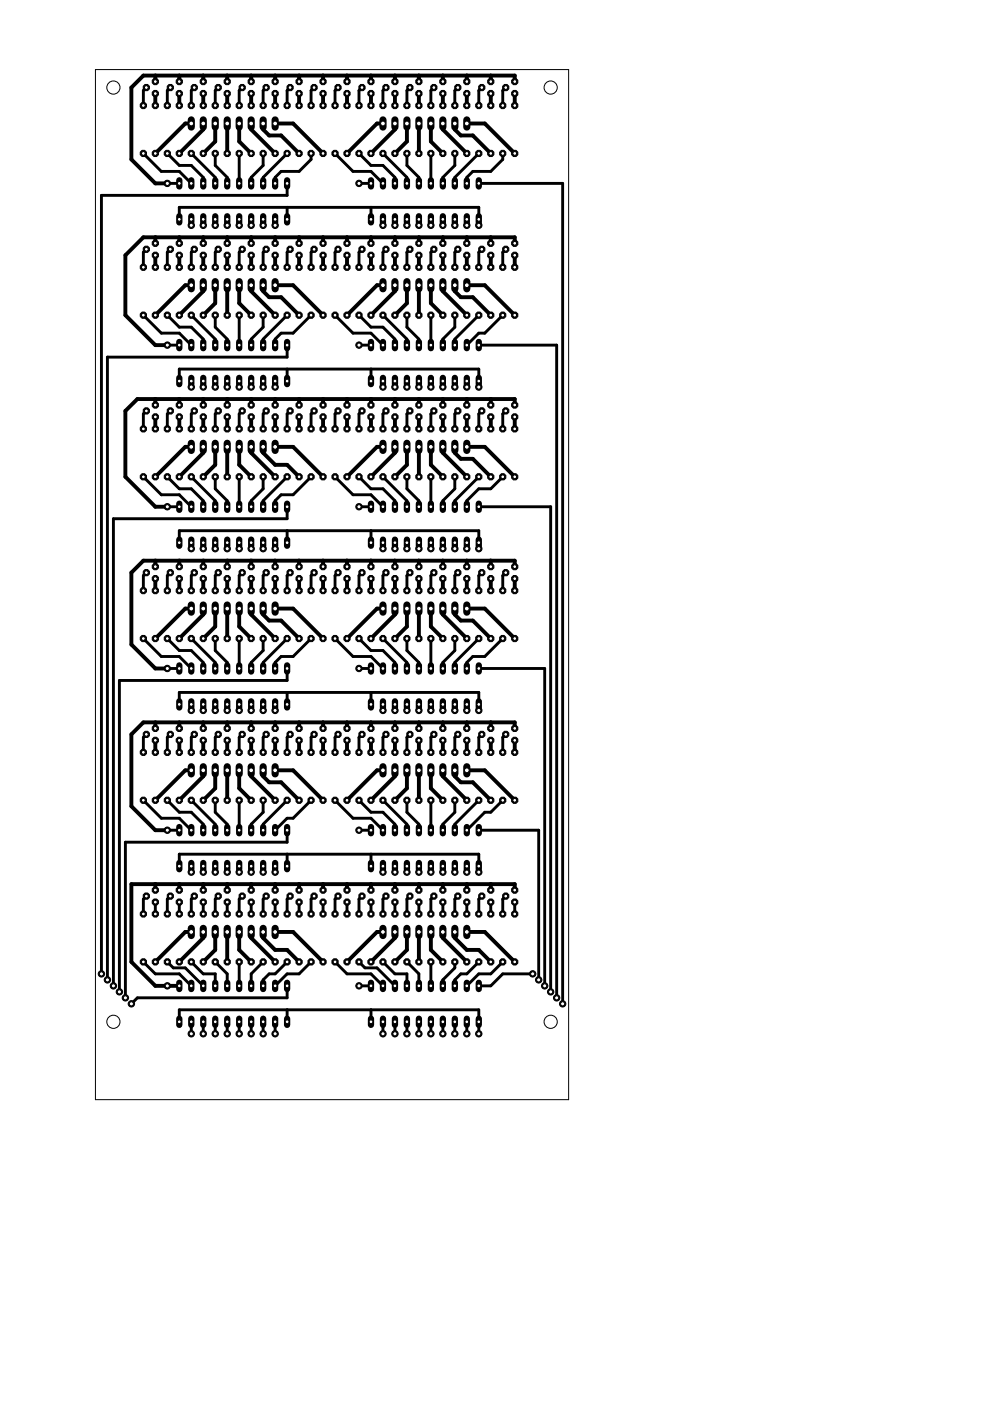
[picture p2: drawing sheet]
<svg xmlns="http://www.w3.org/2000/svg" width="210mm" height="297mm" viewBox="0 0 210 297" stroke-linecap="round" stroke-linejoin="round" font-family="sans-serif">
<g fill="none" stroke="#000" stroke-width=".61">
<path d="M31 18.6l-.6 .6v3.2M36.1 18.6l-.6 .6v3.2M41.2 18.6l-.6 .6v3.2M46.3 18.6l-.7 .6v3.2M51.4 18.6l-.7 .6v3.2M56.4 18.6l-.6 .6v3.2M61.5 18.6l-.6 .6v3.2M66.6 18.6l-.6 .6v3.2M71.7 18.6l-.7 .6v3.2M76.8 18.6l-.7 .6v3.2M81.8 18.6l-.6 .6v3.2M86.9 18.6l-.6 .6v3.2"/>
<path d="M92 18.6l-.6 .6v3.2M97.1 18.6l-.7 .6v3.2M102.2 18.6l-.7 .6v3.2M107.2 18.6l-.6 .6v3.2M30.4 32.5l3.8 3.8h3.8l2.6 2.6M35.5 32.5l2.5 2.6h2.6l2.5 2.5v1.3M35.5 38.9h2.5M40.6 32.5l5 5.1v1.3M45.6 32.5v2.6l2.6 2.5v1.3M50.7 32.5v6.4M55.8 32.5v2.6l-2.5 2.5v1.3M60.9 32.5l-5.1 5.1v1.3"/>
<path d="M60.9 38.9v2.5h-39.4v165.1M66 32.5v1.3l-2.6 2.5h-3.8l-1.3 1.3v1.3M71 32.5l3.8 3.8h3.9l2.5 2.6M76.1 32.5l2.6 2.6h2.5l2.5 2.5v1.3M76.1 38.9h2.6M81.2 32.5l5.1 5.1v1.3M86.3 32.5v2.6l2.5 2.5v1.3M91.4 32.5v6.4M96.4 32.5v2.6l-2.5 2.5v1.3M101.5 32.5l-5.1 5.1v1.3M101.5 38.9h17.8v173.9M106.6 32.5v1.3l-2.5 2.5h-3.9l-1.2 1.3v1.3"/>
<path d="M31 52.9l-.6 .6v3.2M36.1 52.9l-.6 .6v3.2M38 46.5v-2.5h63.5v2.5M40.6 46.5v1.3M41.2 52.9l-.6 .6v3.2M43.1 46.5v1.3M45.6 46.5v1.3M46.3 52.9l-.7 .6v3.2M48.2 46.5v1.3M50.7 46.5v1.3M51.4 52.9l-.7 .6v3.2M53.3 46.5v1.3"/>
<path d="M55.8 46.5v1.3M56.4 52.9l-.6 .6v3.2M58.3 46.5v1.3M60.9 44v2.5M61.5 52.9l-.6 .6v3.2M66.6 52.9l-.6 .6v3.2M71.7 52.9l-.7 .6v3.2M76.8 52.9l-.7 .6v3.2M78.7 44v2.5M81.2 46.5v1.3M81.8 52.9l-.6 .6v3.2M83.7 46.5v1.3"/>
<path d="M86.3 46.5v1.3M86.9 52.9l-.6 .6v3.2M88.8 46.5v1.3M91.4 46.5v1.3M92 52.9l-.6 .6v3.2M93.9 46.5v1.3M96.4 46.5v1.3M97.1 52.9l-.7 .6v3.2M99 46.5v1.3M102.2 52.9l-.7 .6v3.2M107.2 52.9l-.6 .6v3.2M30.4 66.8l3.8 3.8h3.8l2.6 2.6"/>
<path d="M35.5 66.8l2.5 2.6h2.6l2.5 2.5v1.3M35.5 73.2h2.5M40.6 66.8l5 5.1v1.3M45.6 66.8v2.6l2.6 2.5v1.3M50.7 66.8v6.4M55.8 66.8v2.6l-2.5 2.5v1.3M60.9 66.8l-5.1 5.1v1.3M60.9 73.2v2.5h-38.1v132.1M60.9 78.3v2.5M66 66.8l-3.9 3.8h-2.5l-1.3 1.3v1.3M71 66.8l3.8 3.8h3.9l2.5 2.6M76.1 66.8l2.6 2.6h2.5l2.5 2.5v1.3"/>
<path d="M76.1 73.2h2.6M78.7 78.3v2.5M81.2 66.8l5.1 5.1v1.3M86.3 66.8v2.6l2.5 2.5v1.3M91.4 66.8v6.4M96.4 66.8v2.6l-2.5 2.5v1.3M101.5 66.8l-5.1 5.1v1.3M101.5 73.2h16.5v138.4M106.6 66.8l-3.8 3.8h-1.3l-2.5 2.6M31 87.1l-.6 .7v3.1M36.1 87.1l-.6 .7v3.1M38 80.8v-2.5h63.5v2.5"/>
<path d="M40.6 80.8v1.3M41.2 87.1l-.6 .7v3.1M43.1 80.8v1.3M45.6 80.8v1.3M46.3 87.1l-.7 .7v3.1M48.2 80.8v1.3M50.7 80.8v1.3M51.4 87.1l-.7 .7v3.1M53.3 80.8v1.3M55.8 80.8v1.3M56.4 87.1l-.6 .7v3.1M58.3 80.8v1.3"/>
<path d="M61.5 87.1l-.6 .7v3.1M66.6 87.1l-.6 .7v3.1M71.7 87.1l-.7 .7v3.1M76.8 87.1l-.7 .7v3.1M81.2 80.8v1.3M81.8 87.1l-.6 .7v3.1M83.7 80.8v1.3M86.3 80.8v1.3M86.9 87.1l-.6 .7v3.1M88.8 80.8v1.3M91.4 80.8v1.3M92 87.1l-.6 .7v3.1"/>
<path d="M93.9 80.8v1.3M96.4 80.8v1.3M97.1 87.1l-.7 .7v3.1M99 80.8v1.3M102.2 87.1l-.7 .7v3.1M107.2 87.1l-.6 .7v3.1M30.4 101.1l3.8 3.8h3.8l2.6 2.5M35.5 101.1l2.5 2.5h2.6l2.5 2.6v1.2M35.5 107.4h2.5M38 115.1v-2.6h63.5v2.6M40.6 115.1v1.2M40.6 101.1l5 5.1v1.2"/>
<path d="M43.1 115.1v1.2M45.6 101.1v2.5l2.6 2.6v1.2M45.6 115.1v1.2M48.2 115.1v1.2M50.7 101.1v6.3M50.7 115.1v1.2M53.3 115.1v1.2M55.8 101.1v2.5l-2.5 2.6v1.2M55.8 115.1v1.2M58.3 115.1v1.2M60.9 101.1l-5.1 5.1v1.2M60.9 107.4v2.6h-36.9v99"/>
<path d="M60.9 112.5v2.6M66 101.1l-3.9 3.8h-2.5l-1.3 1.3v1.2M71 101.1l3.8 3.8h3.9l2.5 2.5M76.1 101.1l2.6 2.5h2.5l2.5 2.6v1.2M76.1 107.4h2.6M78.7 112.5v2.6M81.2 115.1v1.2M81.2 101.1l5.1 5.1v1.2M83.7 115.1v1.2M86.3 101.1v2.5l2.5 2.6v1.2M86.3 115.1v1.2M88.8 115.1v1.2"/>
<path d="M91.4 101.1v6.3M91.4 115.1v1.2M93.9 115.1v1.2M96.4 101.1v2.5l-2.5 2.6v1.2M96.4 115.1v1.2M99 115.1v1.2M101.5 101.1l-5.1 5.1v1.2M101.5 107.4h15.3v102.9M106.6 101.1l-2.5 2.5h-2.6l-2.5 2.6v1.2M30.4 135.4l3.8 3.8h3.8l2.6 2.5M31 121.4l-.6 .6v3.2M35.5 135.4l2.5 2.5h2.6l2.5 2.6v1.2"/>
<path d="M36.1 121.4l-.6 .6v3.2M40.6 135.4l5 5.1v1.2M41.2 121.4l-.6 .6v3.2M45.6 135.4v2.5l2.6 2.6v1.2M46.3 121.4l-.7 .6v3.2M50.7 135.4v6.3M51.4 121.4l-.7 .6v3.2M55.8 135.4v2.5l-2.5 2.6v1.2M56.4 121.4l-.6 .6v3.2M60.9 135.4l-5.1 5.1v1.2M61.5 121.4l-.6 .6v3.2M66 135.4l-3.9 3.8h-2.5l-1.3 1.3v1.2"/>
<path d="M66.6 121.4l-.6 .6v3.2M71 135.4l3.8 3.8h3.9l2.5 2.5M71.7 121.4l-.7 .6v3.2M76.1 135.4l2.6 2.5h2.5l2.5 2.6v1.2M76.8 121.4l-.7 .6v3.2M81.2 135.4l5.1 5.1v1.2M81.8 121.4l-.6 .6v3.2M86.3 135.4v2.5l2.5 2.6v1.2M86.9 121.4l-.6 .6v3.2M91.4 135.4v6.3M92 121.4l-.6 .6v3.2M96.4 135.4v2.5l-2.5 2.6v1.2"/>
<path d="M97.1 121.4l-.7 .6v3.2M101.5 135.4l-5.1 5.1v1.2M102.2 121.4l-.7 .6v3.2M106.6 135.4l-3.8 3.8h-2.6l-1.2 1.3v1.2M107.2 121.4l-.6 .6v3.2M31 155.7l-.6 .6v3.2M35.5 141.7h2.5M36.1 155.7l-.6 .6v3.2M38 149.4v-2.6h63.5v2.6M40.6 149.4v1.2M41.2 155.7l-.6 .6v3.2M43.1 149.4v1.2"/>
<path d="M45.6 149.4v1.2M46.3 155.7l-.7 .6v3.2M48.2 149.4v1.2M50.7 149.4v1.2M51.4 155.7l-.7 .6v3.2M53.3 149.4v1.2M55.8 149.4v1.2M56.4 155.7l-.6 .6v3.2M58.3 149.4v1.2M60.9 141.7v2.6h-35.6v66M60.9 146.8v2.6M61.5 155.7l-.6 .6v3.2"/>
<path d="M66.6 155.7l-.6 .6v3.2M71.7 155.7l-.7 .6v3.2M76.1 141.7h2.6M76.8 155.7l-.7 .6v3.2M78.7 146.8v2.6M81.2 149.4v1.2M81.8 155.7l-.6 .6v3.2M83.7 149.4v1.2M86.3 149.4v1.2M86.9 155.7l-.6 .6v3.2M88.8 149.4v1.2M91.4 149.4v1.2"/>
<path d="M92 155.7l-.6 .6v3.2M93.9 149.4v1.2M96.4 149.4v1.2M97.1 155.7l-.7 .6v3.2M99 149.4v1.2M101.5 141.7h14v67.3M102.2 155.7l-.7 .6v3.2M107.2 155.7l-.6 .6v3.2M30.4 169.7l3.8 3.8h3.8l2.6 2.5M35.5 169.7l2.5 2.5h2.6l2.5 2.6v1.2M35.5 176h2.5M40.6 169.7l5 5.1v1.2"/>
<path d="M45.6 169.7v2.5l2.6 2.6v1.2M50.7 169.7v6.3M55.8 169.7v2.5l-2.5 2.6v1.2M60.9 169.7l-5.1 5.1v1.2M60.9 176v2.6h-34.3v33M66 169.7l-3.9 3.8h-1.2l-2.6 2.5M71 169.7l3.8 3.8h3.9l2.5 2.5M76.1 169.7l2.6 2.5h2.5l2.5 2.6v1.2M76.1 176h2.6M81.2 169.7l5.1 5.1v1.2M86.3 169.7v2.5l2.5 2.6v1.2M91.4 169.7v6.3"/>
<path d="M96.4 169.7v2.5l-2.5 2.6v1.2M101.5 169.7l-5.1 5.1v1.2M101.5 176h12.7v31.8M106.6 169.7l-2.5 2.5h-1.3l-3.8 3.8M31 190l-.6 .6v3.2M32.9 191.3v2.5M36.1 190l-.6 .6v3.2M38 183.6v-2.5h63.5v2.5M38 191.3v2.5M40.6 183.6v1.3M41.2 190l-.6 .6v3.2M43.1 183.6v1.3"/>
<path d="M43.1 191.3v2.5M45.6 183.6v1.3M46.3 190l-.7 .6v3.2M48.2 183.6v1.3M48.2 191.3v2.5M50.7 183.6v1.3M51.4 190l-.7 .6v3.2M53.3 183.6v1.3M53.3 191.3v2.5M55.8 183.6v1.3M56.4 190l-.6 .6v3.2M58.3 183.6v1.3"/>
<path d="M58.3 191.3v2.5M60.9 181.1v2.5M61.5 190l-.6 .6v3.2M63.4 191.3v2.5M66.6 190l-.6 .6v3.2M68.5 191.3v2.5M71.7 190l-.7 .6v3.2M73.6 191.3v2.5M76.8 190l-.7 .6v3.2M78.7 181.1v2.5M78.7 191.3v2.5M81.2 183.6v1.3"/>
<path d="M81.8 190l-.6 .6v3.2M83.7 183.6v1.3M83.7 191.3v2.5M86.3 183.6v1.3M86.9 190l-.6 .6v3.2M88.8 183.6v1.3M88.8 191.3v2.5M91.4 183.6v1.3M92 190l-.6 .6v3.2M93.9 183.6v1.3M93.9 191.3v2.5M96.4 183.6v1.3"/>
<path d="M97.1 190l-.7 .6v3.2M99 183.6v1.3M99 191.3v2.5M102.2 190l-.7 .6v3.2M104.1 191.3v2.5M107.2 190l-.6 .6v3.2M109.1 191.3v2.5M30.4 203.9l2.5 2.6h5.1l2.6 2.5M35.5 203.9l1.2 1.3h2.6l3.8 3.8M38 216.6v-2.5h63.5v5.1M40.6 216.6v2.6M40.6 203.9l2.5 2.6h2.5v2.5"/>
<path d="M43.1 216.6v2.6M45.6 216.6v2.6M45.6 203.9l2.6 2.6v2.5M48.2 216.6v2.6M50.7 203.9v5.1M50.7 216.6v2.6M53.3 216.6v2.6M55.8 203.9l-2.5 2.6v2.5M55.8 216.6v2.6M58.3 216.6v2.6M60.9 203.9l-2.6 2.6h-1.2l-1.3 1.3v1.2M60.9 209v2.6h-31.8l-1.2 1.2"/>
<path d="M60.9 214.1v2.5M66 203.9l-2.6 2.6h-2.5l-2.6 2.5M71 203.9l2.6 2.6h5.1l2.5 2.5M76.1 209h2.6M76.1 203.9l1.3 1.3h2.5l3.8 3.8M78.7 214.1v2.5M81.2 216.6v2.6M81.2 203.9l2.5 2.6h2.6v2.5M83.7 216.6v2.6M86.3 216.6v2.6M86.3 203.9l2.5 2.6v2.5M88.8 216.6v2.6"/>
<path d="M91.4 203.9v5.1M91.4 216.6v2.6M93.9 216.6v2.6M96.4 203.9v1.3l-2.5 2.6v1.2M96.4 216.6v2.6M99 216.6v2.6M101.5 203.9l-2.5 2.6h-1.3l-1.3 1.3v1.2M106.6 203.9l-2.5 2.6h-2.6l-2.5 2.5M112.9 206.5h-6.3l-2.5 2.5h-2.6"/>
</g>
<g fill="none" stroke="#000" stroke-width=".83">
<path d="M32.9 16v1.3M32.9 19.8v2.6M38 16v1.3M38 19.8v2.6M43.1 16v1.3M43.1 19.8v2.6M48.2 16v1.3M48.2 19.8v2.6M53.3 16v1.3M53.3 19.8v2.6M58.3 16v1.3M58.3 19.8v2.6"/>
<path d="M63.4 16v1.3M63.4 19.8v2.6M68.5 16v1.3M68.5 19.8v2.6M73.6 16v1.3M73.6 19.8v2.6M78.7 16v1.3M78.7 19.8v2.6M83.7 16v1.3M83.7 19.8v2.6M88.8 16v1.3M88.8 19.8v2.6"/>
<path d="M93.9 16v1.3M93.9 19.8v2.6M99 16v1.3M99 19.8v2.6M104.1 16v1.3M104.1 19.8v2.6M109.1 17.3v-1.3h-78.7l-2.5 2.6v15.2l5 5.1h2.6M109.1 19.8v2.6M40.6 26.2h-1.3l-6.4 6.3M43.1 26.2v1.3l-5.1 5M45.6 26.2v3.8l-2.5 2.5M48.2 26.2v6.3"/>
<path d="M50.7 26.2v3.8l2.6 2.5M53.3 26.2v1.3l5 5M55.8 26.2v1.3l1.3 1.2h2.5l3.8 3.8M58.3 26.2h3.8l6.4 6.3M81.2 26.2h-1.3l-6.3 6.3M83.7 26.2v1.3l-5 5M86.3 26.2v3.8l-2.6 2.5M88.8 26.2v6.3M91.4 26.2v3.8l2.5 2.5M93.9 26.2v1.3l5.1 5M96.4 26.2v1.3l1.3 1.2h2.5l3.9 3.8M99 26.2h3.8l6.3 6.3"/>
<path d="M32.9 50.3v1.3M32.9 54.1v2.6M38 50.3v1.3M38 54.1v2.6M43.1 50.3v1.3M43.1 54.1v2.6M48.2 50.3v1.3M48.2 54.1v2.6M53.3 50.3v1.3M53.3 54.1v2.6M58.3 50.3v1.3M58.3 54.1v2.6"/>
<path d="M63.4 50.3v1.3M63.4 54.1v2.6M68.5 50.3v1.3M68.5 54.1v2.6M73.6 50.3v1.3M73.6 54.1v2.6M78.7 50.3v1.3M78.7 54.1v2.6M83.7 50.3v1.3M83.7 54.1v2.6M88.8 50.3v1.3M88.8 54.1v2.6"/>
<path d="M93.9 50.3v1.3M93.9 54.1v2.6M99 50.3v1.3M99 54.1v2.6M104.1 50.3v1.3M104.1 54.1v2.6M109.1 51.6v-1.3h-78.7l-3.8 3.8v12.7l6.3 6.4h2.6M109.1 54.1v2.6M40.6 60.5h-1.3l-6.4 6.3M43.1 60.5v1.2l-5.1 5.1M45.6 60.5v3.8l-2.5 2.5M48.2 60.5v6.3"/>
<path d="M50.7 60.5v3.8l2.6 2.5M53.3 60.5v1.2l5 5.1M55.8 60.5v1.2l1.3 1.3h2.5l3.8 3.8M58.3 60.5h3.8l6.4 6.3M81.2 60.5h-1.3l-6.3 6.3M83.7 60.5v1.2l-5 5.1M86.3 60.5v3.8l-2.6 2.5M88.8 60.5v6.3M91.4 60.5v3.8l2.5 2.5M93.9 60.5v1.2l5.1 5.1M96.4 60.5v1.2l1.3 1.3h2.5l3.9 3.8M99 60.5h3.8l6.3 6.3"/>
<path d="M32.9 84.6v1.3M32.9 88.4v2.5M38 84.6v1.3M38 88.4v2.5M40.6 94.7h-1.3l-6.4 6.4M43.1 84.6v1.3M43.1 88.4v2.5M43.1 94.7v1.3l-5.1 5.1M45.6 94.7v3.9l-2.5 2.5M48.2 84.6v1.3M48.2 88.4v2.5M48.2 94.7v6.4"/>
<path d="M50.7 94.7v3.9l2.6 2.5M53.3 84.6v1.3M53.3 88.4v2.5M53.3 94.7v1.3l5 5.1M55.8 94.7v1.3l2.5 2.6h2.6l2.5 2.5M58.3 84.6v1.3M58.3 88.4v2.5M58.3 94.7h3.8l6.4 6.4M63.4 84.6v1.3M63.4 88.4v2.5M68.5 84.6v1.3M68.5 88.4v2.5"/>
<path d="M73.6 84.6v1.3M73.6 88.4v2.5M78.7 84.6v1.3M78.7 88.4v2.5M81.2 94.7h-1.3l-6.3 6.4M83.7 84.6v1.3M83.7 88.4v2.5M83.7 94.7v1.3l-5 5.1M86.3 94.7v3.9l-2.6 2.5M88.8 84.6v1.3M88.8 88.4v2.5M88.8 94.7v6.4"/>
<path d="M91.4 94.7v3.9l2.5 2.5M93.9 84.6v1.3M93.9 88.4v2.5M93.9 94.7v1.3l5.1 5.1M96.4 94.7v1.3l1.3 1.3h2.5l3.9 3.8M99 84.6v1.3M99 88.4v2.5M99 94.7h3.8l6.3 6.4M104.1 84.6v1.3M104.1 88.4v2.5M109.1 85.9v-1.3h-80l-2.5 2.5v14l6.3 6.3h2.6M109.1 88.4v2.5"/>
<path d="M32.9 118.9v1.2M38 118.9v1.2M43.1 118.9v1.2M48.2 118.9v1.2M53.3 118.9v1.2M58.3 118.9v1.2M63.4 118.9v1.2M68.5 118.9v1.2M73.6 118.9v1.2M78.7 118.9v1.2M83.7 118.9v1.2M88.8 118.9v1.2"/>
<path d="M93.9 118.9v1.2M99 118.9v1.2M104.1 118.9v1.2M32.9 122.7v2.5M38 122.7v2.5M40.6 129h-1.3l-6.4 6.4M43.1 122.7v2.5M43.1 129v1.3l-5.1 5.1M45.6 129v3.8l-2.5 2.6M48.2 122.7v2.5M48.2 129v6.4M50.7 129v3.8l2.6 2.6"/>
<path d="M53.3 122.7v2.5M53.3 129v1.3l5 5.1M55.8 129v1.3l1.3 1.3h2.5l3.8 3.8M58.3 122.7v2.5M58.3 129h3.8l6.4 6.4M63.4 122.7v2.5M68.5 122.7v2.5M73.6 122.7v2.5M78.7 122.7v2.5M81.2 129h-1.3l-6.3 6.4M83.7 122.7v2.5M83.7 129v1.3l-5 5.1"/>
<path d="M86.3 129v3.8l-2.6 2.6M88.8 122.7v2.5M88.8 129v6.4M91.4 129v3.8l2.5 2.6M93.9 122.7v2.5M93.9 129v1.3l5.1 5.1M96.4 129v1.3l1.3 1.3h2.5l3.9 3.8M99 122.7v2.5M99 129h3.8l6.3 6.4M104.1 122.7v2.5M109.1 120.1v-1.2h-78.7l-2.5 2.5v15.3l5 5h2.6M109.1 122.7v2.5"/>
<path d="M32.9 153.2v1.2M32.9 157v2.5M38 153.2v1.2M38 157v2.5M43.1 153.2v1.2M43.1 157v2.5M48.2 153.2v1.2M48.2 157v2.5M53.3 153.2v1.2M53.3 157v2.5M58.3 153.2v1.2M58.3 157v2.5"/>
<path d="M63.4 153.2v1.2M63.4 157v2.5M68.5 153.2v1.2M68.5 157v2.5M73.6 153.2v1.2M73.6 157v2.5M78.7 153.2v1.2M78.7 157v2.5M83.7 153.2v1.2M83.7 157v2.5M88.8 153.2v1.2M88.8 157v2.5"/>
<path d="M93.9 153.2v1.2M93.9 157v2.5M99 153.2v1.2M99 157v2.5M104.1 153.2v1.2M104.1 157v2.5M109.1 154.4v-1.2h-78.7l-2.5 2.5v15.2l5 5.1h2.6M109.1 157v2.5M40.6 163.3h-1.3l-6.4 6.4M43.1 163.3v1.3l-5.1 5.1M45.6 163.3v3.8l-2.5 2.6M48.2 163.3v6.4"/>
<path d="M50.7 163.3v3.8l2.6 2.6M53.3 163.3v1.3l5 5.1M55.8 163.3v1.3l1.3 1.3h2.5l3.8 3.8M58.3 163.3h3.8l6.4 6.4M81.2 163.3h-1.3l-6.3 6.4M83.7 163.3v1.3l-5 5.1M86.3 163.3v3.8l-2.6 2.6M88.8 163.3v6.4M91.4 163.3v3.8l2.5 2.6M93.9 163.3v1.3l5.1 5.1M96.4 163.3v1.3l1.3 1.3h2.5l3.9 3.8M99 163.3h3.8l6.3 6.4"/>
<path d="M32.9 187.5v1.2M38 187.5v1.2M40.6 197.6h-1.3l-6.4 6.3M43.1 187.5v1.2M43.1 197.6v1.3l-5.1 5M45.6 197.6v3.8l-2.5 2.5M48.2 187.5v1.2M48.2 197.6v6.3M50.7 197.6v3.8l2.6 2.5M53.3 187.5v1.2M53.3 197.6v1.3l5 5M55.8 197.6v1.3l2.5 2.5h2.6l2.5 2.5"/>
<path d="M58.3 187.5v1.2M58.3 197.6h3.8l6.4 6.3M63.4 187.5v1.2M68.5 187.5v1.2M73.6 187.5v1.2M78.7 187.5v1.2M81.2 197.6h-1.3l-6.3 6.3M83.7 187.5v1.2M83.7 197.6v1.3l-5 5M86.3 197.6v3.8l-2.6 2.5M88.8 187.5v1.2M88.8 197.6v6.3"/>
<path d="M91.4 197.6v3.8l2.5 2.5M93.9 187.5v1.2M93.9 197.6v1.3l5.1 5M96.4 197.6v1.3l2.6 2.5h2.5l2.6 2.5M99 187.5v1.2M99 197.6h3.8l6.3 6.3M104.1 187.5v1.2M109.1 188.7v-1.2h-81.2v16.4l5 5.1h5.1"/>
</g>
<path d="M38 114.4v1.3" fill="none" stroke="#000" stroke-width="1.3"/>
<circle cx="38" cy="115.1" r=".4" fill="#fff" stroke="#000" stroke-width=".21"/>
<path d="M40.6 114.4v1.3" fill="none" stroke="#000" stroke-width="1.3"/>
<circle cx="40.6" cy="115.1" r=".4" fill="#fff" stroke="#000" stroke-width=".21"/>
<path d="M53.3 114.4v1.3" fill="none" stroke="#000" stroke-width="1.3"/>
<circle cx="53.3" cy="115.1" r=".4" fill="#fff" stroke="#000" stroke-width=".21"/>
<path d="M55.8 114.4v1.3" fill="none" stroke="#000" stroke-width="1.3"/>
<circle cx="55.8" cy="115.1" r=".4" fill="#fff" stroke="#000" stroke-width=".21"/>
<path d="M43.1 114.4v1.3" fill="none" stroke="#000" stroke-width="1.3"/>
<circle cx="43.1" cy="115.1" r=".4" fill="#fff" stroke="#000" stroke-width=".21"/>
<path d="M45.6 114.4v1.3" fill="none" stroke="#000" stroke-width="1.3"/>
<circle cx="45.6" cy="115.1" r=".4" fill="#fff" stroke="#000" stroke-width=".21"/>
<path d="M50.7 114.4v1.3" fill="none" stroke="#000" stroke-width="1.3"/>
<circle cx="50.7" cy="115.1" r=".4" fill="#fff" stroke="#000" stroke-width=".21"/>
<path d="M48.2 114.4v1.3" fill="none" stroke="#000" stroke-width="1.3"/>
<circle cx="48.2" cy="115.1" r=".4" fill="#fff" stroke="#000" stroke-width=".21"/>
<path d="M58.3 114.4v1.3" fill="none" stroke="#000" stroke-width="1.3"/>
<circle cx="58.3" cy="115.1" r=".4" fill="#fff" stroke="#000" stroke-width=".21"/>
<path d="M60.9 114.4v1.3" fill="none" stroke="#000" stroke-width="1.3"/>
<circle cx="60.9" cy="115.1" r=".4" fill="#fff" stroke="#000" stroke-width=".21"/>
<path d="M60.9 106.8v1.3" fill="none" stroke="#000" stroke-width="1.3"/>
<circle cx="60.9" cy="107.4" r=".4" fill="#fff" stroke="#000" stroke-width=".21"/>
<path d="M58.3 106.8v1.3" fill="none" stroke="#000" stroke-width="1.3"/>
<circle cx="58.3" cy="107.4" r=".4" fill="#fff" stroke="#000" stroke-width=".21"/>
<path d="M55.8 106.8v1.3" fill="none" stroke="#000" stroke-width="1.3"/>
<circle cx="55.8" cy="107.4" r=".4" fill="#fff" stroke="#000" stroke-width=".21"/>
<path d="M53.3 106.8v1.3" fill="none" stroke="#000" stroke-width="1.3"/>
<circle cx="53.3" cy="107.4" r=".4" fill="#fff" stroke="#000" stroke-width=".21"/>
<path d="M50.7 106.8v1.3" fill="none" stroke="#000" stroke-width="1.3"/>
<circle cx="50.7" cy="107.4" r=".4" fill="#fff" stroke="#000" stroke-width=".21"/>
<path d="M48.2 106.8v1.3" fill="none" stroke="#000" stroke-width="1.3"/>
<circle cx="48.2" cy="107.4" r=".4" fill="#fff" stroke="#000" stroke-width=".21"/>
<path d="M45.6 106.8v1.3" fill="none" stroke="#000" stroke-width="1.3"/>
<circle cx="45.6" cy="107.4" r=".4" fill="#fff" stroke="#000" stroke-width=".21"/>
<path d="M43.1 106.8v1.3" fill="none" stroke="#000" stroke-width="1.3"/>
<circle cx="43.1" cy="107.4" r=".4" fill="#fff" stroke="#000" stroke-width=".21"/>
<path d="M40.6 106.8v1.3" fill="none" stroke="#000" stroke-width="1.3"/>
<circle cx="40.6" cy="107.4" r=".4" fill="#fff" stroke="#000" stroke-width=".21"/>
<path d="M38 106.8v1.3" fill="none" stroke="#000" stroke-width="1.3"/>
<circle cx="38" cy="107.4" r=".4" fill="#fff" stroke="#000" stroke-width=".21"/>
<path d="M78.7 114.4v1.3" fill="none" stroke="#000" stroke-width="1.3"/>
<circle cx="78.7" cy="115.1" r=".4" fill="#fff" stroke="#000" stroke-width=".21"/>
<path d="M81.2 114.4v1.3" fill="none" stroke="#000" stroke-width="1.3"/>
<circle cx="81.2" cy="115.1" r=".4" fill="#fff" stroke="#000" stroke-width=".21"/>
<path d="M93.9 114.4v1.3" fill="none" stroke="#000" stroke-width="1.3"/>
<circle cx="93.9" cy="115.1" r=".4" fill="#fff" stroke="#000" stroke-width=".21"/>
<path d="M96.4 114.4v1.3" fill="none" stroke="#000" stroke-width="1.3"/>
<circle cx="96.4" cy="115.1" r=".4" fill="#fff" stroke="#000" stroke-width=".21"/>
<path d="M83.7 114.4v1.3" fill="none" stroke="#000" stroke-width="1.3"/>
<circle cx="83.7" cy="115.1" r=".4" fill="#fff" stroke="#000" stroke-width=".21"/>
<path d="M86.3 114.4v1.3" fill="none" stroke="#000" stroke-width="1.3"/>
<circle cx="86.3" cy="115.1" r=".4" fill="#fff" stroke="#000" stroke-width=".21"/>
<path d="M91.4 114.4v1.3" fill="none" stroke="#000" stroke-width="1.3"/>
<circle cx="91.4" cy="115.1" r=".4" fill="#fff" stroke="#000" stroke-width=".21"/>
<path d="M88.8 114.4v1.3" fill="none" stroke="#000" stroke-width="1.3"/>
<circle cx="88.8" cy="115.1" r=".4" fill="#fff" stroke="#000" stroke-width=".21"/>
<path d="M99 114.4v1.3" fill="none" stroke="#000" stroke-width="1.3"/>
<circle cx="99" cy="115.1" r=".4" fill="#fff" stroke="#000" stroke-width=".21"/>
<path d="M101.5 114.4v1.3" fill="none" stroke="#000" stroke-width="1.3"/>
<circle cx="101.5" cy="115.1" r=".4" fill="#fff" stroke="#000" stroke-width=".21"/>
<path d="M101.5 106.8v1.3" fill="none" stroke="#000" stroke-width="1.3"/>
<circle cx="101.5" cy="107.4" r=".4" fill="#fff" stroke="#000" stroke-width=".21"/>
<path d="M99 106.8v1.3" fill="none" stroke="#000" stroke-width="1.3"/>
<circle cx="99" cy="107.4" r=".4" fill="#fff" stroke="#000" stroke-width=".21"/>
<path d="M96.4 106.8v1.3" fill="none" stroke="#000" stroke-width="1.3"/>
<circle cx="96.4" cy="107.4" r=".4" fill="#fff" stroke="#000" stroke-width=".21"/>
<path d="M93.9 106.8v1.3" fill="none" stroke="#000" stroke-width="1.3"/>
<circle cx="93.9" cy="107.4" r=".4" fill="#fff" stroke="#000" stroke-width=".21"/>
<path d="M91.4 106.8v1.3" fill="none" stroke="#000" stroke-width="1.3"/>
<circle cx="91.4" cy="107.4" r=".4" fill="#fff" stroke="#000" stroke-width=".21"/>
<path d="M88.8 106.8v1.3" fill="none" stroke="#000" stroke-width="1.3"/>
<circle cx="88.8" cy="107.4" r=".4" fill="#fff" stroke="#000" stroke-width=".21"/>
<path d="M86.3 106.8v1.3" fill="none" stroke="#000" stroke-width="1.3"/>
<circle cx="86.3" cy="107.4" r=".4" fill="#fff" stroke="#000" stroke-width=".21"/>
<path d="M83.7 106.8v1.3" fill="none" stroke="#000" stroke-width="1.3"/>
<circle cx="83.7" cy="107.4" r=".4" fill="#fff" stroke="#000" stroke-width=".21"/>
<path d="M81.2 106.8v1.3" fill="none" stroke="#000" stroke-width="1.3"/>
<circle cx="81.2" cy="107.4" r=".4" fill="#fff" stroke="#000" stroke-width=".21"/>
<path d="M78.7 106.8v1.3" fill="none" stroke="#000" stroke-width="1.3"/>
<circle cx="78.7" cy="107.4" r=".4" fill="#fff" stroke="#000" stroke-width=".21"/>
<path d="M38 148.7v1.3" fill="none" stroke="#000" stroke-width="1.3"/>
<circle cx="38" cy="149.4" r=".4" fill="#fff" stroke="#000" stroke-width=".21"/>
<path d="M40.6 148.7v1.3" fill="none" stroke="#000" stroke-width="1.3"/>
<circle cx="40.6" cy="149.4" r=".4" fill="#fff" stroke="#000" stroke-width=".21"/>
<path d="M53.3 148.7v1.3" fill="none" stroke="#000" stroke-width="1.3"/>
<circle cx="53.3" cy="149.4" r=".4" fill="#fff" stroke="#000" stroke-width=".21"/>
<path d="M55.8 148.7v1.3" fill="none" stroke="#000" stroke-width="1.3"/>
<circle cx="55.8" cy="149.4" r=".4" fill="#fff" stroke="#000" stroke-width=".21"/>
<path d="M43.1 148.7v1.3" fill="none" stroke="#000" stroke-width="1.3"/>
<circle cx="43.1" cy="149.4" r=".4" fill="#fff" stroke="#000" stroke-width=".21"/>
<path d="M45.6 148.7v1.3" fill="none" stroke="#000" stroke-width="1.3"/>
<circle cx="45.6" cy="149.4" r=".4" fill="#fff" stroke="#000" stroke-width=".21"/>
<path d="M50.7 148.7v1.3" fill="none" stroke="#000" stroke-width="1.3"/>
<circle cx="50.7" cy="149.4" r=".4" fill="#fff" stroke="#000" stroke-width=".21"/>
<path d="M48.2 148.7v1.3" fill="none" stroke="#000" stroke-width="1.3"/>
<circle cx="48.2" cy="149.4" r=".4" fill="#fff" stroke="#000" stroke-width=".21"/>
<path d="M58.3 148.7v1.3" fill="none" stroke="#000" stroke-width="1.3"/>
<circle cx="58.3" cy="149.4" r=".4" fill="#fff" stroke="#000" stroke-width=".21"/>
<path d="M60.9 148.7v1.3" fill="none" stroke="#000" stroke-width="1.3"/>
<circle cx="60.9" cy="149.4" r=".4" fill="#fff" stroke="#000" stroke-width=".21"/>
<path d="M60.9 141.1v1.3" fill="none" stroke="#000" stroke-width="1.3"/>
<circle cx="60.9" cy="141.7" r=".4" fill="#fff" stroke="#000" stroke-width=".21"/>
<path d="M58.3 141.1v1.3" fill="none" stroke="#000" stroke-width="1.3"/>
<circle cx="58.3" cy="141.7" r=".4" fill="#fff" stroke="#000" stroke-width=".21"/>
<path d="M55.8 141.1v1.3" fill="none" stroke="#000" stroke-width="1.3"/>
<circle cx="55.8" cy="141.7" r=".4" fill="#fff" stroke="#000" stroke-width=".21"/>
<path d="M53.3 141.1v1.3" fill="none" stroke="#000" stroke-width="1.3"/>
<circle cx="53.3" cy="141.7" r=".4" fill="#fff" stroke="#000" stroke-width=".21"/>
<path d="M50.7 141.1v1.3" fill="none" stroke="#000" stroke-width="1.3"/>
<circle cx="50.7" cy="141.7" r=".4" fill="#fff" stroke="#000" stroke-width=".21"/>
<path d="M48.2 141.1v1.3" fill="none" stroke="#000" stroke-width="1.3"/>
<circle cx="48.2" cy="141.7" r=".4" fill="#fff" stroke="#000" stroke-width=".21"/>
<path d="M45.6 141.1v1.3" fill="none" stroke="#000" stroke-width="1.3"/>
<circle cx="45.6" cy="141.7" r=".4" fill="#fff" stroke="#000" stroke-width=".21"/>
<path d="M43.1 141.1v1.3" fill="none" stroke="#000" stroke-width="1.3"/>
<circle cx="43.1" cy="141.7" r=".4" fill="#fff" stroke="#000" stroke-width=".21"/>
<path d="M40.6 141.1v1.3" fill="none" stroke="#000" stroke-width="1.3"/>
<circle cx="40.6" cy="141.7" r=".4" fill="#fff" stroke="#000" stroke-width=".21"/>
<path d="M38 141.1v1.3" fill="none" stroke="#000" stroke-width="1.3"/>
<circle cx="38" cy="141.7" r=".4" fill="#fff" stroke="#000" stroke-width=".21"/>
<path d="M78.7 148.7v1.3" fill="none" stroke="#000" stroke-width="1.3"/>
<circle cx="78.7" cy="149.4" r=".4" fill="#fff" stroke="#000" stroke-width=".21"/>
<path d="M81.2 148.7v1.3" fill="none" stroke="#000" stroke-width="1.3"/>
<circle cx="81.2" cy="149.4" r=".4" fill="#fff" stroke="#000" stroke-width=".21"/>
<path d="M93.9 148.7v1.3" fill="none" stroke="#000" stroke-width="1.3"/>
<circle cx="93.9" cy="149.4" r=".4" fill="#fff" stroke="#000" stroke-width=".21"/>
<path d="M96.4 148.7v1.3" fill="none" stroke="#000" stroke-width="1.3"/>
<circle cx="96.4" cy="149.4" r=".4" fill="#fff" stroke="#000" stroke-width=".21"/>
<path d="M83.7 148.7v1.3" fill="none" stroke="#000" stroke-width="1.3"/>
<circle cx="83.7" cy="149.4" r=".4" fill="#fff" stroke="#000" stroke-width=".21"/>
<path d="M86.3 148.7v1.3" fill="none" stroke="#000" stroke-width="1.3"/>
<circle cx="86.3" cy="149.4" r=".4" fill="#fff" stroke="#000" stroke-width=".21"/>
<path d="M91.4 148.7v1.3" fill="none" stroke="#000" stroke-width="1.3"/>
<circle cx="91.4" cy="149.4" r=".4" fill="#fff" stroke="#000" stroke-width=".21"/>
<path d="M88.8 148.7v1.3" fill="none" stroke="#000" stroke-width="1.3"/>
<circle cx="88.8" cy="149.4" r=".4" fill="#fff" stroke="#000" stroke-width=".21"/>
<path d="M99 148.7v1.3" fill="none" stroke="#000" stroke-width="1.3"/>
<circle cx="99" cy="149.4" r=".4" fill="#fff" stroke="#000" stroke-width=".21"/>
<path d="M101.5 148.7v1.3" fill="none" stroke="#000" stroke-width="1.3"/>
<circle cx="101.5" cy="149.4" r=".4" fill="#fff" stroke="#000" stroke-width=".21"/>
<path d="M101.5 141.1v1.3" fill="none" stroke="#000" stroke-width="1.3"/>
<circle cx="101.5" cy="141.7" r=".4" fill="#fff" stroke="#000" stroke-width=".21"/>
<path d="M99 141.1v1.3" fill="none" stroke="#000" stroke-width="1.3"/>
<circle cx="99" cy="141.7" r=".4" fill="#fff" stroke="#000" stroke-width=".21"/>
<path d="M96.4 141.1v1.3" fill="none" stroke="#000" stroke-width="1.3"/>
<circle cx="96.4" cy="141.7" r=".4" fill="#fff" stroke="#000" stroke-width=".21"/>
<path d="M93.9 141.1v1.3" fill="none" stroke="#000" stroke-width="1.3"/>
<circle cx="93.9" cy="141.7" r=".4" fill="#fff" stroke="#000" stroke-width=".21"/>
<path d="M91.4 141.1v1.3" fill="none" stroke="#000" stroke-width="1.3"/>
<circle cx="91.4" cy="141.7" r=".4" fill="#fff" stroke="#000" stroke-width=".21"/>
<path d="M88.8 141.1v1.3" fill="none" stroke="#000" stroke-width="1.3"/>
<circle cx="88.8" cy="141.7" r=".4" fill="#fff" stroke="#000" stroke-width=".21"/>
<path d="M86.3 141.1v1.3" fill="none" stroke="#000" stroke-width="1.3"/>
<circle cx="86.3" cy="141.7" r=".4" fill="#fff" stroke="#000" stroke-width=".21"/>
<path d="M83.7 141.1v1.3" fill="none" stroke="#000" stroke-width="1.3"/>
<circle cx="83.7" cy="141.7" r=".4" fill="#fff" stroke="#000" stroke-width=".21"/>
<path d="M81.2 141.1v1.3" fill="none" stroke="#000" stroke-width="1.3"/>
<circle cx="81.2" cy="141.7" r=".4" fill="#fff" stroke="#000" stroke-width=".21"/>
<path d="M78.7 141.1v1.3" fill="none" stroke="#000" stroke-width="1.3"/>
<circle cx="78.7" cy="141.7" r=".4" fill="#fff" stroke="#000" stroke-width=".21"/>
<path d="M38 45.8v1.4" fill="none" stroke="#000" stroke-width="1.3"/>
<circle cx="38" cy="46.5" r=".4" fill="#fff" stroke="#000" stroke-width=".21"/>
<path d="M40.6 45.8v1.4" fill="none" stroke="#000" stroke-width="1.3"/>
<circle cx="40.6" cy="46.5" r=".4" fill="#fff" stroke="#000" stroke-width=".21"/>
<path d="M53.3 45.8v1.4" fill="none" stroke="#000" stroke-width="1.3"/>
<circle cx="53.3" cy="46.5" r=".4" fill="#fff" stroke="#000" stroke-width=".21"/>
<path d="M55.8 45.8v1.4" fill="none" stroke="#000" stroke-width="1.3"/>
<circle cx="55.8" cy="46.5" r=".4" fill="#fff" stroke="#000" stroke-width=".21"/>
<path d="M43.1 45.8v1.4" fill="none" stroke="#000" stroke-width="1.3"/>
<circle cx="43.1" cy="46.5" r=".4" fill="#fff" stroke="#000" stroke-width=".21"/>
<path d="M45.6 45.8v1.4" fill="none" stroke="#000" stroke-width="1.3"/>
<circle cx="45.6" cy="46.5" r=".4" fill="#fff" stroke="#000" stroke-width=".21"/>
<path d="M50.7 45.8v1.4" fill="none" stroke="#000" stroke-width="1.3"/>
<circle cx="50.7" cy="46.5" r=".4" fill="#fff" stroke="#000" stroke-width=".21"/>
<path d="M48.2 45.8v1.4" fill="none" stroke="#000" stroke-width="1.3"/>
<circle cx="48.2" cy="46.5" r=".4" fill="#fff" stroke="#000" stroke-width=".21"/>
<path d="M58.3 45.8v1.4" fill="none" stroke="#000" stroke-width="1.3"/>
<circle cx="58.3" cy="46.5" r=".4" fill="#fff" stroke="#000" stroke-width=".21"/>
<path d="M60.9 45.8v1.4" fill="none" stroke="#000" stroke-width="1.3"/>
<circle cx="60.9" cy="46.5" r=".4" fill="#fff" stroke="#000" stroke-width=".21"/>
<path d="M60.9 38.2v1.3" fill="none" stroke="#000" stroke-width="1.3"/>
<circle cx="60.9" cy="38.9" r=".4" fill="#fff" stroke="#000" stroke-width=".21"/>
<path d="M58.3 38.2v1.3" fill="none" stroke="#000" stroke-width="1.3"/>
<circle cx="58.3" cy="38.9" r=".4" fill="#fff" stroke="#000" stroke-width=".21"/>
<path d="M55.8 38.2v1.3" fill="none" stroke="#000" stroke-width="1.3"/>
<circle cx="55.8" cy="38.9" r=".4" fill="#fff" stroke="#000" stroke-width=".21"/>
<path d="M53.3 38.2v1.3" fill="none" stroke="#000" stroke-width="1.3"/>
<circle cx="53.3" cy="38.9" r=".4" fill="#fff" stroke="#000" stroke-width=".21"/>
<path d="M50.7 38.2v1.3" fill="none" stroke="#000" stroke-width="1.3"/>
<circle cx="50.7" cy="38.9" r=".4" fill="#fff" stroke="#000" stroke-width=".21"/>
<path d="M48.2 38.2v1.3" fill="none" stroke="#000" stroke-width="1.3"/>
<circle cx="48.2" cy="38.9" r=".4" fill="#fff" stroke="#000" stroke-width=".21"/>
<path d="M45.6 38.2v1.3" fill="none" stroke="#000" stroke-width="1.3"/>
<circle cx="45.6" cy="38.9" r=".4" fill="#fff" stroke="#000" stroke-width=".21"/>
<path d="M43.1 38.2v1.3" fill="none" stroke="#000" stroke-width="1.3"/>
<circle cx="43.1" cy="38.9" r=".4" fill="#fff" stroke="#000" stroke-width=".21"/>
<path d="M40.6 38.2v1.3" fill="none" stroke="#000" stroke-width="1.3"/>
<circle cx="40.6" cy="38.9" r=".4" fill="#fff" stroke="#000" stroke-width=".21"/>
<path d="M38 38.2v1.3" fill="none" stroke="#000" stroke-width="1.3"/>
<circle cx="38" cy="38.9" r=".4" fill="#fff" stroke="#000" stroke-width=".21"/>
<path d="M78.7 45.8v1.4" fill="none" stroke="#000" stroke-width="1.3"/>
<circle cx="78.7" cy="46.5" r=".4" fill="#fff" stroke="#000" stroke-width=".21"/>
<path d="M81.2 45.8v1.4" fill="none" stroke="#000" stroke-width="1.3"/>
<circle cx="81.2" cy="46.5" r=".4" fill="#fff" stroke="#000" stroke-width=".21"/>
<path d="M93.9 45.8v1.4" fill="none" stroke="#000" stroke-width="1.3"/>
<circle cx="93.9" cy="46.5" r=".4" fill="#fff" stroke="#000" stroke-width=".21"/>
<path d="M96.4 45.8v1.4" fill="none" stroke="#000" stroke-width="1.3"/>
<circle cx="96.4" cy="46.5" r=".4" fill="#fff" stroke="#000" stroke-width=".21"/>
<path d="M83.7 45.8v1.4" fill="none" stroke="#000" stroke-width="1.3"/>
<circle cx="83.7" cy="46.5" r=".4" fill="#fff" stroke="#000" stroke-width=".21"/>
<path d="M86.3 45.8v1.4" fill="none" stroke="#000" stroke-width="1.3"/>
<circle cx="86.3" cy="46.5" r=".4" fill="#fff" stroke="#000" stroke-width=".21"/>
<path d="M91.4 45.8v1.4" fill="none" stroke="#000" stroke-width="1.3"/>
<circle cx="91.4" cy="46.5" r=".4" fill="#fff" stroke="#000" stroke-width=".21"/>
<path d="M88.8 45.8v1.4" fill="none" stroke="#000" stroke-width="1.3"/>
<circle cx="88.8" cy="46.5" r=".4" fill="#fff" stroke="#000" stroke-width=".21"/>
<path d="M99 45.8v1.4" fill="none" stroke="#000" stroke-width="1.3"/>
<circle cx="99" cy="46.5" r=".4" fill="#fff" stroke="#000" stroke-width=".21"/>
<path d="M101.5 45.8v1.4" fill="none" stroke="#000" stroke-width="1.3"/>
<circle cx="101.5" cy="46.5" r=".4" fill="#fff" stroke="#000" stroke-width=".21"/>
<path d="M101.5 38.2v1.3" fill="none" stroke="#000" stroke-width="1.3"/>
<circle cx="101.5" cy="38.9" r=".4" fill="#fff" stroke="#000" stroke-width=".21"/>
<path d="M99 38.2v1.3" fill="none" stroke="#000" stroke-width="1.3"/>
<circle cx="99" cy="38.9" r=".4" fill="#fff" stroke="#000" stroke-width=".21"/>
<path d="M96.4 38.2v1.3" fill="none" stroke="#000" stroke-width="1.3"/>
<circle cx="96.4" cy="38.9" r=".4" fill="#fff" stroke="#000" stroke-width=".21"/>
<path d="M93.9 38.2v1.3" fill="none" stroke="#000" stroke-width="1.3"/>
<circle cx="93.9" cy="38.9" r=".4" fill="#fff" stroke="#000" stroke-width=".21"/>
<path d="M91.4 38.2v1.3" fill="none" stroke="#000" stroke-width="1.3"/>
<circle cx="91.4" cy="38.9" r=".4" fill="#fff" stroke="#000" stroke-width=".21"/>
<path d="M88.8 38.2v1.3" fill="none" stroke="#000" stroke-width="1.3"/>
<circle cx="88.8" cy="38.9" r=".4" fill="#fff" stroke="#000" stroke-width=".21"/>
<path d="M86.3 38.2v1.3" fill="none" stroke="#000" stroke-width="1.3"/>
<circle cx="86.3" cy="38.9" r=".4" fill="#fff" stroke="#000" stroke-width=".21"/>
<path d="M83.7 38.2v1.3" fill="none" stroke="#000" stroke-width="1.3"/>
<circle cx="83.7" cy="38.9" r=".4" fill="#fff" stroke="#000" stroke-width=".21"/>
<path d="M81.2 38.2v1.3" fill="none" stroke="#000" stroke-width="1.3"/>
<circle cx="81.2" cy="38.9" r=".4" fill="#fff" stroke="#000" stroke-width=".21"/>
<path d="M78.7 38.2v1.3" fill="none" stroke="#000" stroke-width="1.3"/>
<circle cx="78.7" cy="38.9" r=".4" fill="#fff" stroke="#000" stroke-width=".21"/>
<path d="M38 80.1v1.3" fill="none" stroke="#000" stroke-width="1.3"/>
<circle cx="38" cy="80.8" r=".4" fill="#fff" stroke="#000" stroke-width=".21"/>
<path d="M40.6 80.1v1.3" fill="none" stroke="#000" stroke-width="1.3"/>
<circle cx="40.6" cy="80.8" r=".4" fill="#fff" stroke="#000" stroke-width=".21"/>
<path d="M53.3 80.1v1.3" fill="none" stroke="#000" stroke-width="1.3"/>
<circle cx="53.3" cy="80.8" r=".4" fill="#fff" stroke="#000" stroke-width=".21"/>
<path d="M55.8 80.1v1.3" fill="none" stroke="#000" stroke-width="1.3"/>
<circle cx="55.8" cy="80.8" r=".4" fill="#fff" stroke="#000" stroke-width=".21"/>
<path d="M43.1 80.1v1.3" fill="none" stroke="#000" stroke-width="1.3"/>
<circle cx="43.1" cy="80.8" r=".4" fill="#fff" stroke="#000" stroke-width=".21"/>
<path d="M45.6 80.1v1.3" fill="none" stroke="#000" stroke-width="1.3"/>
<circle cx="45.6" cy="80.8" r=".4" fill="#fff" stroke="#000" stroke-width=".21"/>
<path d="M50.7 80.1v1.3" fill="none" stroke="#000" stroke-width="1.3"/>
<circle cx="50.7" cy="80.8" r=".4" fill="#fff" stroke="#000" stroke-width=".21"/>
<path d="M48.2 80.1v1.3" fill="none" stroke="#000" stroke-width="1.3"/>
<circle cx="48.2" cy="80.8" r=".4" fill="#fff" stroke="#000" stroke-width=".21"/>
<path d="M58.3 80.1v1.3" fill="none" stroke="#000" stroke-width="1.3"/>
<circle cx="58.3" cy="80.8" r=".4" fill="#fff" stroke="#000" stroke-width=".21"/>
<path d="M60.9 80.1v1.3" fill="none" stroke="#000" stroke-width="1.3"/>
<circle cx="60.9" cy="80.8" r=".4" fill="#fff" stroke="#000" stroke-width=".21"/>
<path d="M60.9 72.5v1.3" fill="none" stroke="#000" stroke-width="1.3"/>
<circle cx="60.9" cy="73.2" r=".4" fill="#fff" stroke="#000" stroke-width=".21"/>
<path d="M58.3 72.5v1.3" fill="none" stroke="#000" stroke-width="1.3"/>
<circle cx="58.3" cy="73.2" r=".4" fill="#fff" stroke="#000" stroke-width=".21"/>
<path d="M55.8 72.5v1.3" fill="none" stroke="#000" stroke-width="1.3"/>
<circle cx="55.8" cy="73.2" r=".4" fill="#fff" stroke="#000" stroke-width=".21"/>
<path d="M53.3 72.5v1.3" fill="none" stroke="#000" stroke-width="1.3"/>
<circle cx="53.3" cy="73.2" r=".4" fill="#fff" stroke="#000" stroke-width=".21"/>
<path d="M50.7 72.5v1.3" fill="none" stroke="#000" stroke-width="1.3"/>
<circle cx="50.7" cy="73.2" r=".4" fill="#fff" stroke="#000" stroke-width=".21"/>
<path d="M48.2 72.5v1.3" fill="none" stroke="#000" stroke-width="1.3"/>
<circle cx="48.2" cy="73.2" r=".4" fill="#fff" stroke="#000" stroke-width=".21"/>
<path d="M45.6 72.5v1.3" fill="none" stroke="#000" stroke-width="1.3"/>
<circle cx="45.6" cy="73.2" r=".4" fill="#fff" stroke="#000" stroke-width=".21"/>
<path d="M43.1 72.5v1.3" fill="none" stroke="#000" stroke-width="1.3"/>
<circle cx="43.1" cy="73.2" r=".4" fill="#fff" stroke="#000" stroke-width=".21"/>
<path d="M40.6 72.5v1.3" fill="none" stroke="#000" stroke-width="1.3"/>
<circle cx="40.6" cy="73.2" r=".4" fill="#fff" stroke="#000" stroke-width=".21"/>
<path d="M38 72.5v1.3" fill="none" stroke="#000" stroke-width="1.3"/>
<circle cx="38" cy="73.2" r=".4" fill="#fff" stroke="#000" stroke-width=".21"/>
<path d="M78.7 80.1v1.3" fill="none" stroke="#000" stroke-width="1.3"/>
<circle cx="78.7" cy="80.8" r=".4" fill="#fff" stroke="#000" stroke-width=".21"/>
<path d="M81.2 80.1v1.3" fill="none" stroke="#000" stroke-width="1.3"/>
<circle cx="81.2" cy="80.8" r=".4" fill="#fff" stroke="#000" stroke-width=".21"/>
<path d="M93.9 80.1v1.3" fill="none" stroke="#000" stroke-width="1.3"/>
<circle cx="93.9" cy="80.8" r=".4" fill="#fff" stroke="#000" stroke-width=".21"/>
<path d="M96.4 80.1v1.3" fill="none" stroke="#000" stroke-width="1.3"/>
<circle cx="96.4" cy="80.8" r=".4" fill="#fff" stroke="#000" stroke-width=".21"/>
<path d="M83.7 80.1v1.3" fill="none" stroke="#000" stroke-width="1.3"/>
<circle cx="83.7" cy="80.8" r=".4" fill="#fff" stroke="#000" stroke-width=".21"/>
<path d="M86.3 80.1v1.3" fill="none" stroke="#000" stroke-width="1.3"/>
<circle cx="86.3" cy="80.8" r=".4" fill="#fff" stroke="#000" stroke-width=".21"/>
<path d="M91.4 80.1v1.3" fill="none" stroke="#000" stroke-width="1.3"/>
<circle cx="91.4" cy="80.8" r=".4" fill="#fff" stroke="#000" stroke-width=".21"/>
<path d="M88.8 80.1v1.3" fill="none" stroke="#000" stroke-width="1.3"/>
<circle cx="88.8" cy="80.8" r=".4" fill="#fff" stroke="#000" stroke-width=".21"/>
<path d="M99 80.1v1.3" fill="none" stroke="#000" stroke-width="1.3"/>
<circle cx="99" cy="80.8" r=".4" fill="#fff" stroke="#000" stroke-width=".21"/>
<path d="M101.5 80.1v1.3" fill="none" stroke="#000" stroke-width="1.3"/>
<circle cx="101.5" cy="80.8" r=".4" fill="#fff" stroke="#000" stroke-width=".21"/>
<path d="M101.5 72.5v1.3" fill="none" stroke="#000" stroke-width="1.3"/>
<circle cx="101.5" cy="73.2" r=".4" fill="#fff" stroke="#000" stroke-width=".21"/>
<path d="M99 72.5v1.3" fill="none" stroke="#000" stroke-width="1.3"/>
<circle cx="99" cy="73.2" r=".4" fill="#fff" stroke="#000" stroke-width=".21"/>
<path d="M96.4 72.5v1.3" fill="none" stroke="#000" stroke-width="1.3"/>
<circle cx="96.4" cy="73.2" r=".4" fill="#fff" stroke="#000" stroke-width=".21"/>
<path d="M93.9 72.5v1.3" fill="none" stroke="#000" stroke-width="1.3"/>
<circle cx="93.9" cy="73.2" r=".4" fill="#fff" stroke="#000" stroke-width=".21"/>
<path d="M91.4 72.5v1.3" fill="none" stroke="#000" stroke-width="1.3"/>
<circle cx="91.4" cy="73.2" r=".4" fill="#fff" stroke="#000" stroke-width=".21"/>
<path d="M88.8 72.5v1.3" fill="none" stroke="#000" stroke-width="1.3"/>
<circle cx="88.8" cy="73.2" r=".4" fill="#fff" stroke="#000" stroke-width=".21"/>
<path d="M86.3 72.5v1.3" fill="none" stroke="#000" stroke-width="1.3"/>
<circle cx="86.3" cy="73.2" r=".4" fill="#fff" stroke="#000" stroke-width=".21"/>
<path d="M83.7 72.5v1.3" fill="none" stroke="#000" stroke-width="1.3"/>
<circle cx="83.7" cy="73.2" r=".4" fill="#fff" stroke="#000" stroke-width=".21"/>
<path d="M81.2 72.5v1.3" fill="none" stroke="#000" stroke-width="1.3"/>
<circle cx="81.2" cy="73.2" r=".4" fill="#fff" stroke="#000" stroke-width=".21"/>
<path d="M78.7 72.5v1.3" fill="none" stroke="#000" stroke-width="1.3"/>
<circle cx="78.7" cy="73.2" r=".4" fill="#fff" stroke="#000" stroke-width=".21"/>
<path d="M38 183v1.3" fill="none" stroke="#000" stroke-width="1.3"/>
<circle cx="38" cy="183.6" r=".4" fill="#fff" stroke="#000" stroke-width=".21"/>
<path d="M40.6 183v1.3" fill="none" stroke="#000" stroke-width="1.3"/>
<circle cx="40.6" cy="183.6" r=".4" fill="#fff" stroke="#000" stroke-width=".21"/>
<path d="M53.3 183v1.3" fill="none" stroke="#000" stroke-width="1.3"/>
<circle cx="53.3" cy="183.6" r=".4" fill="#fff" stroke="#000" stroke-width=".21"/>
<path d="M55.8 183v1.3" fill="none" stroke="#000" stroke-width="1.3"/>
<circle cx="55.8" cy="183.6" r=".4" fill="#fff" stroke="#000" stroke-width=".21"/>
<path d="M43.1 183v1.3" fill="none" stroke="#000" stroke-width="1.3"/>
<circle cx="43.1" cy="183.6" r=".4" fill="#fff" stroke="#000" stroke-width=".21"/>
<path d="M45.6 183v1.3" fill="none" stroke="#000" stroke-width="1.3"/>
<circle cx="45.6" cy="183.6" r=".4" fill="#fff" stroke="#000" stroke-width=".21"/>
<path d="M50.7 183v1.3" fill="none" stroke="#000" stroke-width="1.3"/>
<circle cx="50.7" cy="183.6" r=".4" fill="#fff" stroke="#000" stroke-width=".21"/>
<path d="M48.2 183v1.3" fill="none" stroke="#000" stroke-width="1.3"/>
<circle cx="48.2" cy="183.6" r=".4" fill="#fff" stroke="#000" stroke-width=".21"/>
<path d="M58.3 183v1.3" fill="none" stroke="#000" stroke-width="1.3"/>
<circle cx="58.3" cy="183.6" r=".4" fill="#fff" stroke="#000" stroke-width=".21"/>
<path d="M60.9 183v1.3" fill="none" stroke="#000" stroke-width="1.3"/>
<circle cx="60.9" cy="183.6" r=".4" fill="#fff" stroke="#000" stroke-width=".21"/>
<path d="M60.9 175.3v1.4" fill="none" stroke="#000" stroke-width="1.3"/>
<circle cx="60.9" cy="176" r=".4" fill="#fff" stroke="#000" stroke-width=".21"/>
<path d="M58.3 175.3v1.4" fill="none" stroke="#000" stroke-width="1.3"/>
<circle cx="58.3" cy="176" r=".4" fill="#fff" stroke="#000" stroke-width=".21"/>
<path d="M55.8 175.3v1.4" fill="none" stroke="#000" stroke-width="1.3"/>
<circle cx="55.8" cy="176" r=".4" fill="#fff" stroke="#000" stroke-width=".21"/>
<path d="M53.3 175.3v1.4" fill="none" stroke="#000" stroke-width="1.3"/>
<circle cx="53.3" cy="176" r=".4" fill="#fff" stroke="#000" stroke-width=".21"/>
<path d="M50.7 175.3v1.4" fill="none" stroke="#000" stroke-width="1.3"/>
<circle cx="50.7" cy="176" r=".4" fill="#fff" stroke="#000" stroke-width=".21"/>
<path d="M48.2 175.3v1.4" fill="none" stroke="#000" stroke-width="1.3"/>
<circle cx="48.2" cy="176" r=".4" fill="#fff" stroke="#000" stroke-width=".21"/>
<path d="M45.6 175.3v1.4" fill="none" stroke="#000" stroke-width="1.3"/>
<circle cx="45.6" cy="176" r=".4" fill="#fff" stroke="#000" stroke-width=".21"/>
<path d="M43.1 175.3v1.4" fill="none" stroke="#000" stroke-width="1.3"/>
<circle cx="43.1" cy="176" r=".4" fill="#fff" stroke="#000" stroke-width=".21"/>
<path d="M40.6 175.3v1.4" fill="none" stroke="#000" stroke-width="1.3"/>
<circle cx="40.6" cy="176" r=".4" fill="#fff" stroke="#000" stroke-width=".21"/>
<path d="M38 175.3v1.4" fill="none" stroke="#000" stroke-width="1.3"/>
<circle cx="38" cy="176" r=".4" fill="#fff" stroke="#000" stroke-width=".21"/>
<path d="M78.7 183v1.3" fill="none" stroke="#000" stroke-width="1.3"/>
<circle cx="78.7" cy="183.6" r=".4" fill="#fff" stroke="#000" stroke-width=".21"/>
<path d="M81.2 183v1.3" fill="none" stroke="#000" stroke-width="1.3"/>
<circle cx="81.2" cy="183.6" r=".4" fill="#fff" stroke="#000" stroke-width=".21"/>
<path d="M93.9 183v1.3" fill="none" stroke="#000" stroke-width="1.3"/>
<circle cx="93.9" cy="183.6" r=".4" fill="#fff" stroke="#000" stroke-width=".21"/>
<path d="M96.4 183v1.3" fill="none" stroke="#000" stroke-width="1.3"/>
<circle cx="96.4" cy="183.6" r=".4" fill="#fff" stroke="#000" stroke-width=".21"/>
<path d="M83.7 183v1.3" fill="none" stroke="#000" stroke-width="1.3"/>
<circle cx="83.7" cy="183.6" r=".4" fill="#fff" stroke="#000" stroke-width=".21"/>
<path d="M86.3 183v1.3" fill="none" stroke="#000" stroke-width="1.3"/>
<circle cx="86.3" cy="183.6" r=".4" fill="#fff" stroke="#000" stroke-width=".21"/>
<path d="M91.4 183v1.3" fill="none" stroke="#000" stroke-width="1.3"/>
<circle cx="91.4" cy="183.6" r=".4" fill="#fff" stroke="#000" stroke-width=".21"/>
<path d="M88.8 183v1.3" fill="none" stroke="#000" stroke-width="1.3"/>
<circle cx="88.8" cy="183.6" r=".4" fill="#fff" stroke="#000" stroke-width=".21"/>
<path d="M99 183v1.3" fill="none" stroke="#000" stroke-width="1.3"/>
<circle cx="99" cy="183.6" r=".4" fill="#fff" stroke="#000" stroke-width=".21"/>
<path d="M101.5 183v1.3" fill="none" stroke="#000" stroke-width="1.3"/>
<circle cx="101.5" cy="183.6" r=".4" fill="#fff" stroke="#000" stroke-width=".21"/>
<path d="M101.5 175.3v1.4" fill="none" stroke="#000" stroke-width="1.3"/>
<circle cx="101.5" cy="176" r=".4" fill="#fff" stroke="#000" stroke-width=".21"/>
<path d="M99 175.3v1.4" fill="none" stroke="#000" stroke-width="1.3"/>
<circle cx="99" cy="176" r=".4" fill="#fff" stroke="#000" stroke-width=".21"/>
<path d="M96.4 175.3v1.4" fill="none" stroke="#000" stroke-width="1.3"/>
<circle cx="96.4" cy="176" r=".4" fill="#fff" stroke="#000" stroke-width=".21"/>
<path d="M93.9 175.3v1.4" fill="none" stroke="#000" stroke-width="1.3"/>
<circle cx="93.9" cy="176" r=".4" fill="#fff" stroke="#000" stroke-width=".21"/>
<path d="M91.4 175.3v1.4" fill="none" stroke="#000" stroke-width="1.3"/>
<circle cx="91.4" cy="176" r=".4" fill="#fff" stroke="#000" stroke-width=".21"/>
<path d="M88.8 175.3v1.4" fill="none" stroke="#000" stroke-width="1.3"/>
<circle cx="88.8" cy="176" r=".4" fill="#fff" stroke="#000" stroke-width=".21"/>
<path d="M86.3 175.3v1.4" fill="none" stroke="#000" stroke-width="1.3"/>
<circle cx="86.3" cy="176" r=".4" fill="#fff" stroke="#000" stroke-width=".21"/>
<path d="M83.7 175.3v1.4" fill="none" stroke="#000" stroke-width="1.3"/>
<circle cx="83.7" cy="176" r=".4" fill="#fff" stroke="#000" stroke-width=".21"/>
<path d="M81.2 175.3v1.4" fill="none" stroke="#000" stroke-width="1.3"/>
<circle cx="81.2" cy="176" r=".4" fill="#fff" stroke="#000" stroke-width=".21"/>
<path d="M78.7 175.3v1.4" fill="none" stroke="#000" stroke-width="1.3"/>
<circle cx="78.7" cy="176" r=".4" fill="#fff" stroke="#000" stroke-width=".21"/>
<path d="M38 216v1.3" fill="none" stroke="#000" stroke-width="1.3"/>
<circle cx="38" cy="216.6" r=".4" fill="#fff" stroke="#000" stroke-width=".21"/>
<path d="M40.6 216v1.3" fill="none" stroke="#000" stroke-width="1.3"/>
<circle cx="40.6" cy="216.6" r=".4" fill="#fff" stroke="#000" stroke-width=".21"/>
<path d="M53.3 216v1.3" fill="none" stroke="#000" stroke-width="1.3"/>
<circle cx="53.3" cy="216.6" r=".4" fill="#fff" stroke="#000" stroke-width=".21"/>
<path d="M55.8 216v1.3" fill="none" stroke="#000" stroke-width="1.3"/>
<circle cx="55.8" cy="216.6" r=".4" fill="#fff" stroke="#000" stroke-width=".21"/>
<path d="M43.1 216v1.3" fill="none" stroke="#000" stroke-width="1.3"/>
<circle cx="43.1" cy="216.6" r=".4" fill="#fff" stroke="#000" stroke-width=".21"/>
<path d="M45.6 216v1.3" fill="none" stroke="#000" stroke-width="1.3"/>
<circle cx="45.6" cy="216.6" r=".4" fill="#fff" stroke="#000" stroke-width=".21"/>
<path d="M50.7 216v1.3" fill="none" stroke="#000" stroke-width="1.3"/>
<circle cx="50.7" cy="216.6" r=".4" fill="#fff" stroke="#000" stroke-width=".21"/>
<path d="M48.2 216v1.3" fill="none" stroke="#000" stroke-width="1.3"/>
<circle cx="48.2" cy="216.6" r=".4" fill="#fff" stroke="#000" stroke-width=".21"/>
<path d="M58.3 216v1.3" fill="none" stroke="#000" stroke-width="1.3"/>
<circle cx="58.3" cy="216.6" r=".4" fill="#fff" stroke="#000" stroke-width=".21"/>
<path d="M60.9 216v1.3" fill="none" stroke="#000" stroke-width="1.3"/>
<circle cx="60.9" cy="216.6" r=".4" fill="#fff" stroke="#000" stroke-width=".21"/>
<path d="M60.9 208.4v1.3" fill="none" stroke="#000" stroke-width="1.3"/>
<circle cx="60.9" cy="209" r=".4" fill="#fff" stroke="#000" stroke-width=".21"/>
<path d="M58.3 208.4v1.3" fill="none" stroke="#000" stroke-width="1.3"/>
<circle cx="58.3" cy="209" r=".4" fill="#fff" stroke="#000" stroke-width=".21"/>
<path d="M55.8 208.4v1.3" fill="none" stroke="#000" stroke-width="1.3"/>
<circle cx="55.8" cy="209" r=".4" fill="#fff" stroke="#000" stroke-width=".21"/>
<path d="M53.3 208.4v1.3" fill="none" stroke="#000" stroke-width="1.3"/>
<circle cx="53.3" cy="209" r=".4" fill="#fff" stroke="#000" stroke-width=".21"/>
<path d="M50.7 208.4v1.3" fill="none" stroke="#000" stroke-width="1.3"/>
<circle cx="50.7" cy="209" r=".4" fill="#fff" stroke="#000" stroke-width=".21"/>
<path d="M48.2 208.4v1.3" fill="none" stroke="#000" stroke-width="1.3"/>
<circle cx="48.2" cy="209" r=".4" fill="#fff" stroke="#000" stroke-width=".21"/>
<path d="M45.6 208.4v1.3" fill="none" stroke="#000" stroke-width="1.3"/>
<circle cx="45.6" cy="209" r=".4" fill="#fff" stroke="#000" stroke-width=".21"/>
<path d="M43.1 208.4v1.3" fill="none" stroke="#000" stroke-width="1.3"/>
<circle cx="43.1" cy="209" r=".4" fill="#fff" stroke="#000" stroke-width=".21"/>
<path d="M40.6 208.4v1.3" fill="none" stroke="#000" stroke-width="1.3"/>
<circle cx="40.6" cy="209" r=".4" fill="#fff" stroke="#000" stroke-width=".21"/>
<path d="M38 208.4v1.3" fill="none" stroke="#000" stroke-width="1.3"/>
<circle cx="38" cy="209" r=".4" fill="#fff" stroke="#000" stroke-width=".21"/>
<path d="M78.7 216v1.3" fill="none" stroke="#000" stroke-width="1.3"/>
<circle cx="78.7" cy="216.6" r=".4" fill="#fff" stroke="#000" stroke-width=".21"/>
<path d="M81.2 216v1.3" fill="none" stroke="#000" stroke-width="1.3"/>
<circle cx="81.2" cy="216.6" r=".4" fill="#fff" stroke="#000" stroke-width=".21"/>
<path d="M93.9 216v1.3" fill="none" stroke="#000" stroke-width="1.3"/>
<circle cx="93.9" cy="216.6" r=".4" fill="#fff" stroke="#000" stroke-width=".21"/>
<path d="M96.4 216v1.3" fill="none" stroke="#000" stroke-width="1.3"/>
<circle cx="96.4" cy="216.6" r=".4" fill="#fff" stroke="#000" stroke-width=".21"/>
<path d="M83.7 216v1.3" fill="none" stroke="#000" stroke-width="1.3"/>
<circle cx="83.7" cy="216.6" r=".4" fill="#fff" stroke="#000" stroke-width=".21"/>
<path d="M86.3 216v1.3" fill="none" stroke="#000" stroke-width="1.3"/>
<circle cx="86.3" cy="216.6" r=".4" fill="#fff" stroke="#000" stroke-width=".21"/>
<path d="M91.4 216v1.3" fill="none" stroke="#000" stroke-width="1.3"/>
<circle cx="91.4" cy="216.6" r=".4" fill="#fff" stroke="#000" stroke-width=".21"/>
<path d="M88.8 216v1.3" fill="none" stroke="#000" stroke-width="1.3"/>
<circle cx="88.8" cy="216.6" r=".4" fill="#fff" stroke="#000" stroke-width=".21"/>
<path d="M99 216v1.3" fill="none" stroke="#000" stroke-width="1.3"/>
<circle cx="99" cy="216.6" r=".4" fill="#fff" stroke="#000" stroke-width=".21"/>
<path d="M101.5 216v1.3" fill="none" stroke="#000" stroke-width="1.3"/>
<circle cx="101.5" cy="216.6" r=".4" fill="#fff" stroke="#000" stroke-width=".21"/>
<path d="M101.5 208.4v1.3" fill="none" stroke="#000" stroke-width="1.3"/>
<circle cx="101.5" cy="209" r=".4" fill="#fff" stroke="#000" stroke-width=".21"/>
<path d="M99 208.4v1.3" fill="none" stroke="#000" stroke-width="1.3"/>
<circle cx="99" cy="209" r=".4" fill="#fff" stroke="#000" stroke-width=".21"/>
<path d="M96.4 208.4v1.3" fill="none" stroke="#000" stroke-width="1.3"/>
<circle cx="96.4" cy="209" r=".4" fill="#fff" stroke="#000" stroke-width=".21"/>
<path d="M93.9 208.4v1.3" fill="none" stroke="#000" stroke-width="1.3"/>
<circle cx="93.9" cy="209" r=".4" fill="#fff" stroke="#000" stroke-width=".21"/>
<path d="M91.4 208.4v1.3" fill="none" stroke="#000" stroke-width="1.3"/>
<circle cx="91.4" cy="209" r=".4" fill="#fff" stroke="#000" stroke-width=".21"/>
<path d="M88.8 208.4v1.3" fill="none" stroke="#000" stroke-width="1.3"/>
<circle cx="88.8" cy="209" r=".4" fill="#fff" stroke="#000" stroke-width=".21"/>
<path d="M86.3 208.4v1.3" fill="none" stroke="#000" stroke-width="1.3"/>
<circle cx="86.3" cy="209" r=".4" fill="#fff" stroke="#000" stroke-width=".21"/>
<path d="M83.7 208.4v1.3" fill="none" stroke="#000" stroke-width="1.3"/>
<circle cx="83.7" cy="209" r=".4" fill="#fff" stroke="#000" stroke-width=".21"/>
<path d="M81.2 208.4v1.3" fill="none" stroke="#000" stroke-width="1.3"/>
<circle cx="81.2" cy="209" r=".4" fill="#fff" stroke="#000" stroke-width=".21"/>
<path d="M78.7 208.4v1.3" fill="none" stroke="#000" stroke-width="1.3"/>
<circle cx="78.7" cy="209" r=".4" fill="#fff" stroke="#000" stroke-width=".21"/>
<circle cx="32.9" cy="85.9" r=".71" fill="#000" stroke="#000" stroke-width=".21"/>
<circle cx="32.9" cy="85.9" r=".4" fill="#fff" stroke="#000" stroke-width=".21"/>
<circle cx="31" cy="87.1" r=".71" fill="#000" stroke="#000" stroke-width=".21"/>
<circle cx="31" cy="87.1" r=".4" fill="#fff" stroke="#000" stroke-width=".21"/>
<circle cx="32.9" cy="88.4" r=".71" fill="#000" stroke="#000" stroke-width=".21"/>
<circle cx="32.9" cy="88.4" r=".4" fill="#fff" stroke="#000" stroke-width=".21"/>
<circle cx="30.4" cy="101.1" r=".71" fill="#000" stroke="#000" stroke-width=".21"/>
<circle cx="30.4" cy="101.1" r=".4" fill="#fff" stroke="#000" stroke-width=".21"/>
<circle cx="30.4" cy="90.9" r=".71" fill="#000" stroke="#000" stroke-width=".21"/>
<circle cx="30.4" cy="90.9" r=".4" fill="#fff" stroke="#000" stroke-width=".21"/>
<circle cx="32.9" cy="90.9" r=".71" fill="#000" stroke="#000" stroke-width=".21"/>
<circle cx="32.9" cy="90.9" r=".4" fill="#fff" stroke="#000" stroke-width=".21"/>
<circle cx="32.9" cy="101.1" r=".71" fill="#000" stroke="#000" stroke-width=".21"/>
<circle cx="32.9" cy="101.1" r=".4" fill="#fff" stroke="#000" stroke-width=".21"/>
<path d="M40.6 94v1.5" fill="none" stroke="#000" stroke-width="1.5"/>
<circle cx="40.6" cy="94.7" r=".51" fill="#fff" stroke="#000" stroke-width=".21"/>
<path d="M43.1 94v1.5" fill="none" stroke="#000" stroke-width="1.5"/>
<circle cx="43.1" cy="94.7" r=".51" fill="#fff" stroke="#000" stroke-width=".21"/>
<path d="M45.6 94v1.5" fill="none" stroke="#000" stroke-width="1.5"/>
<circle cx="45.6" cy="94.7" r=".51" fill="#fff" stroke="#000" stroke-width=".21"/>
<path d="M48.2 94v1.5" fill="none" stroke="#000" stroke-width="1.5"/>
<circle cx="48.2" cy="94.7" r=".51" fill="#fff" stroke="#000" stroke-width=".21"/>
<path d="M50.7 94v1.5" fill="none" stroke="#000" stroke-width="1.5"/>
<circle cx="50.7" cy="94.7" r=".51" fill="#fff" stroke="#000" stroke-width=".21"/>
<path d="M53.3 94v1.5" fill="none" stroke="#000" stroke-width="1.5"/>
<circle cx="53.3" cy="94.7" r=".51" fill="#fff" stroke="#000" stroke-width=".21"/>
<path d="M55.8 94v1.5" fill="none" stroke="#000" stroke-width="1.5"/>
<circle cx="55.8" cy="94.7" r=".51" fill="#fff" stroke="#000" stroke-width=".21"/>
<path d="M58.3 94v1.5" fill="none" stroke="#000" stroke-width="1.5"/>
<circle cx="58.3" cy="94.7" r=".51" fill="#fff" stroke="#000" stroke-width=".21"/>
<circle cx="38" cy="85.9" r=".71" fill="#000" stroke="#000" stroke-width=".21"/>
<circle cx="38" cy="85.9" r=".4" fill="#fff" stroke="#000" stroke-width=".21"/>
<circle cx="36.1" cy="87.1" r=".71" fill="#000" stroke="#000" stroke-width=".21"/>
<circle cx="36.1" cy="87.1" r=".4" fill="#fff" stroke="#000" stroke-width=".21"/>
<circle cx="38" cy="88.4" r=".71" fill="#000" stroke="#000" stroke-width=".21"/>
<circle cx="38" cy="88.4" r=".4" fill="#fff" stroke="#000" stroke-width=".21"/>
<circle cx="35.5" cy="101.1" r=".71" fill="#000" stroke="#000" stroke-width=".21"/>
<circle cx="35.5" cy="101.1" r=".4" fill="#fff" stroke="#000" stroke-width=".21"/>
<circle cx="35.5" cy="90.9" r=".71" fill="#000" stroke="#000" stroke-width=".21"/>
<circle cx="35.5" cy="90.9" r=".4" fill="#fff" stroke="#000" stroke-width=".21"/>
<circle cx="38" cy="90.9" r=".71" fill="#000" stroke="#000" stroke-width=".21"/>
<circle cx="38" cy="90.9" r=".4" fill="#fff" stroke="#000" stroke-width=".21"/>
<circle cx="38" cy="101.1" r=".71" fill="#000" stroke="#000" stroke-width=".21"/>
<circle cx="38" cy="101.1" r=".4" fill="#fff" stroke="#000" stroke-width=".21"/>
<circle cx="43.1" cy="85.9" r=".71" fill="#000" stroke="#000" stroke-width=".21"/>
<circle cx="43.1" cy="85.9" r=".4" fill="#fff" stroke="#000" stroke-width=".21"/>
<circle cx="41.2" cy="87.1" r=".71" fill="#000" stroke="#000" stroke-width=".21"/>
<circle cx="41.2" cy="87.1" r=".4" fill="#fff" stroke="#000" stroke-width=".21"/>
<circle cx="43.1" cy="88.4" r=".71" fill="#000" stroke="#000" stroke-width=".21"/>
<circle cx="43.1" cy="88.4" r=".4" fill="#fff" stroke="#000" stroke-width=".21"/>
<circle cx="40.6" cy="101.1" r=".71" fill="#000" stroke="#000" stroke-width=".21"/>
<circle cx="40.6" cy="101.1" r=".4" fill="#fff" stroke="#000" stroke-width=".21"/>
<circle cx="40.6" cy="90.9" r=".71" fill="#000" stroke="#000" stroke-width=".21"/>
<circle cx="40.6" cy="90.9" r=".4" fill="#fff" stroke="#000" stroke-width=".21"/>
<circle cx="43.1" cy="90.9" r=".71" fill="#000" stroke="#000" stroke-width=".21"/>
<circle cx="43.1" cy="90.9" r=".4" fill="#fff" stroke="#000" stroke-width=".21"/>
<circle cx="43.1" cy="101.1" r=".71" fill="#000" stroke="#000" stroke-width=".21"/>
<circle cx="43.1" cy="101.1" r=".4" fill="#fff" stroke="#000" stroke-width=".21"/>
<circle cx="48.2" cy="85.9" r=".71" fill="#000" stroke="#000" stroke-width=".21"/>
<circle cx="48.2" cy="85.9" r=".4" fill="#fff" stroke="#000" stroke-width=".21"/>
<circle cx="46.3" cy="87.1" r=".71" fill="#000" stroke="#000" stroke-width=".21"/>
<circle cx="46.3" cy="87.1" r=".4" fill="#fff" stroke="#000" stroke-width=".21"/>
<circle cx="48.2" cy="88.4" r=".71" fill="#000" stroke="#000" stroke-width=".21"/>
<circle cx="48.2" cy="88.4" r=".4" fill="#fff" stroke="#000" stroke-width=".21"/>
<circle cx="45.6" cy="101.1" r=".71" fill="#000" stroke="#000" stroke-width=".21"/>
<circle cx="45.6" cy="101.1" r=".4" fill="#fff" stroke="#000" stroke-width=".21"/>
<circle cx="45.6" cy="90.9" r=".71" fill="#000" stroke="#000" stroke-width=".21"/>
<circle cx="45.6" cy="90.9" r=".4" fill="#fff" stroke="#000" stroke-width=".21"/>
<circle cx="48.2" cy="90.9" r=".71" fill="#000" stroke="#000" stroke-width=".21"/>
<circle cx="48.2" cy="90.9" r=".4" fill="#fff" stroke="#000" stroke-width=".21"/>
<circle cx="48.2" cy="101.1" r=".71" fill="#000" stroke="#000" stroke-width=".21"/>
<circle cx="48.2" cy="101.1" r=".4" fill="#fff" stroke="#000" stroke-width=".21"/>
<circle cx="53.3" cy="85.9" r=".71" fill="#000" stroke="#000" stroke-width=".21"/>
<circle cx="53.3" cy="85.9" r=".4" fill="#fff" stroke="#000" stroke-width=".21"/>
<circle cx="51.4" cy="87.1" r=".71" fill="#000" stroke="#000" stroke-width=".21"/>
<circle cx="51.4" cy="87.1" r=".4" fill="#fff" stroke="#000" stroke-width=".21"/>
<circle cx="53.3" cy="88.4" r=".71" fill="#000" stroke="#000" stroke-width=".21"/>
<circle cx="53.3" cy="88.4" r=".4" fill="#fff" stroke="#000" stroke-width=".21"/>
<circle cx="50.7" cy="101.1" r=".71" fill="#000" stroke="#000" stroke-width=".21"/>
<circle cx="50.7" cy="101.1" r=".4" fill="#fff" stroke="#000" stroke-width=".21"/>
<circle cx="50.7" cy="90.9" r=".71" fill="#000" stroke="#000" stroke-width=".21"/>
<circle cx="50.7" cy="90.9" r=".4" fill="#fff" stroke="#000" stroke-width=".21"/>
<circle cx="53.3" cy="90.9" r=".71" fill="#000" stroke="#000" stroke-width=".21"/>
<circle cx="53.3" cy="90.9" r=".4" fill="#fff" stroke="#000" stroke-width=".21"/>
<circle cx="53.3" cy="101.1" r=".71" fill="#000" stroke="#000" stroke-width=".21"/>
<circle cx="53.3" cy="101.1" r=".4" fill="#fff" stroke="#000" stroke-width=".21"/>
<circle cx="58.3" cy="85.9" r=".71" fill="#000" stroke="#000" stroke-width=".21"/>
<circle cx="58.3" cy="85.9" r=".4" fill="#fff" stroke="#000" stroke-width=".21"/>
<circle cx="56.4" cy="87.1" r=".71" fill="#000" stroke="#000" stroke-width=".21"/>
<circle cx="56.4" cy="87.1" r=".4" fill="#fff" stroke="#000" stroke-width=".21"/>
<circle cx="58.3" cy="88.4" r=".71" fill="#000" stroke="#000" stroke-width=".21"/>
<circle cx="58.3" cy="88.4" r=".4" fill="#fff" stroke="#000" stroke-width=".21"/>
<circle cx="55.8" cy="101.1" r=".71" fill="#000" stroke="#000" stroke-width=".21"/>
<circle cx="55.8" cy="101.1" r=".4" fill="#fff" stroke="#000" stroke-width=".21"/>
<circle cx="55.8" cy="90.9" r=".71" fill="#000" stroke="#000" stroke-width=".21"/>
<circle cx="55.8" cy="90.9" r=".4" fill="#fff" stroke="#000" stroke-width=".21"/>
<circle cx="58.3" cy="90.9" r=".71" fill="#000" stroke="#000" stroke-width=".21"/>
<circle cx="58.3" cy="90.9" r=".4" fill="#fff" stroke="#000" stroke-width=".21"/>
<circle cx="58.3" cy="101.1" r=".71" fill="#000" stroke="#000" stroke-width=".21"/>
<circle cx="58.3" cy="101.1" r=".4" fill="#fff" stroke="#000" stroke-width=".21"/>
<circle cx="63.4" cy="85.9" r=".71" fill="#000" stroke="#000" stroke-width=".21"/>
<circle cx="63.4" cy="85.9" r=".4" fill="#fff" stroke="#000" stroke-width=".21"/>
<circle cx="61.5" cy="87.1" r=".71" fill="#000" stroke="#000" stroke-width=".21"/>
<circle cx="61.5" cy="87.1" r=".4" fill="#fff" stroke="#000" stroke-width=".21"/>
<circle cx="63.4" cy="88.4" r=".71" fill="#000" stroke="#000" stroke-width=".21"/>
<circle cx="63.4" cy="88.4" r=".4" fill="#fff" stroke="#000" stroke-width=".21"/>
<circle cx="60.9" cy="101.1" r=".71" fill="#000" stroke="#000" stroke-width=".21"/>
<circle cx="60.9" cy="101.1" r=".4" fill="#fff" stroke="#000" stroke-width=".21"/>
<circle cx="60.9" cy="90.9" r=".71" fill="#000" stroke="#000" stroke-width=".21"/>
<circle cx="60.9" cy="90.9" r=".4" fill="#fff" stroke="#000" stroke-width=".21"/>
<circle cx="63.4" cy="90.9" r=".71" fill="#000" stroke="#000" stroke-width=".21"/>
<circle cx="63.4" cy="90.9" r=".4" fill="#fff" stroke="#000" stroke-width=".21"/>
<circle cx="63.4" cy="101.1" r=".71" fill="#000" stroke="#000" stroke-width=".21"/>
<circle cx="63.4" cy="101.1" r=".4" fill="#fff" stroke="#000" stroke-width=".21"/>
<circle cx="68.5" cy="85.9" r=".71" fill="#000" stroke="#000" stroke-width=".21"/>
<circle cx="68.5" cy="85.9" r=".4" fill="#fff" stroke="#000" stroke-width=".21"/>
<circle cx="66.6" cy="87.1" r=".71" fill="#000" stroke="#000" stroke-width=".21"/>
<circle cx="66.6" cy="87.1" r=".4" fill="#fff" stroke="#000" stroke-width=".21"/>
<circle cx="68.5" cy="88.4" r=".71" fill="#000" stroke="#000" stroke-width=".21"/>
<circle cx="68.5" cy="88.4" r=".4" fill="#fff" stroke="#000" stroke-width=".21"/>
<circle cx="66" cy="101.1" r=".71" fill="#000" stroke="#000" stroke-width=".21"/>
<circle cx="66" cy="101.1" r=".4" fill="#fff" stroke="#000" stroke-width=".21"/>
<circle cx="66" cy="90.9" r=".71" fill="#000" stroke="#000" stroke-width=".21"/>
<circle cx="66" cy="90.9" r=".4" fill="#fff" stroke="#000" stroke-width=".21"/>
<circle cx="68.5" cy="90.9" r=".71" fill="#000" stroke="#000" stroke-width=".21"/>
<circle cx="68.5" cy="90.9" r=".4" fill="#fff" stroke="#000" stroke-width=".21"/>
<circle cx="68.5" cy="101.1" r=".71" fill="#000" stroke="#000" stroke-width=".21"/>
<circle cx="68.5" cy="101.1" r=".4" fill="#fff" stroke="#000" stroke-width=".21"/>
<circle cx="73.6" cy="85.9" r=".71" fill="#000" stroke="#000" stroke-width=".21"/>
<circle cx="73.6" cy="85.9" r=".4" fill="#fff" stroke="#000" stroke-width=".21"/>
<circle cx="71.7" cy="87.1" r=".71" fill="#000" stroke="#000" stroke-width=".21"/>
<circle cx="71.7" cy="87.1" r=".4" fill="#fff" stroke="#000" stroke-width=".21"/>
<circle cx="73.6" cy="88.4" r=".71" fill="#000" stroke="#000" stroke-width=".21"/>
<circle cx="73.6" cy="88.4" r=".4" fill="#fff" stroke="#000" stroke-width=".21"/>
<circle cx="71" cy="101.1" r=".71" fill="#000" stroke="#000" stroke-width=".21"/>
<circle cx="71" cy="101.1" r=".4" fill="#fff" stroke="#000" stroke-width=".21"/>
<circle cx="71" cy="90.9" r=".71" fill="#000" stroke="#000" stroke-width=".21"/>
<circle cx="71" cy="90.9" r=".4" fill="#fff" stroke="#000" stroke-width=".21"/>
<circle cx="73.6" cy="90.9" r=".71" fill="#000" stroke="#000" stroke-width=".21"/>
<circle cx="73.6" cy="90.9" r=".4" fill="#fff" stroke="#000" stroke-width=".21"/>
<circle cx="73.6" cy="101.1" r=".71" fill="#000" stroke="#000" stroke-width=".21"/>
<circle cx="73.6" cy="101.1" r=".4" fill="#fff" stroke="#000" stroke-width=".21"/>
<path d="M81.2 94v1.5" fill="none" stroke="#000" stroke-width="1.5"/>
<circle cx="81.2" cy="94.7" r=".51" fill="#fff" stroke="#000" stroke-width=".21"/>
<path d="M83.7 94v1.5" fill="none" stroke="#000" stroke-width="1.5"/>
<circle cx="83.7" cy="94.7" r=".51" fill="#fff" stroke="#000" stroke-width=".21"/>
<path d="M86.3 94v1.5" fill="none" stroke="#000" stroke-width="1.5"/>
<circle cx="86.3" cy="94.7" r=".51" fill="#fff" stroke="#000" stroke-width=".21"/>
<path d="M88.8 94v1.5" fill="none" stroke="#000" stroke-width="1.5"/>
<circle cx="88.8" cy="94.7" r=".51" fill="#fff" stroke="#000" stroke-width=".21"/>
<path d="M91.4 94v1.5" fill="none" stroke="#000" stroke-width="1.5"/>
<circle cx="91.4" cy="94.7" r=".51" fill="#fff" stroke="#000" stroke-width=".21"/>
<path d="M93.9 94v1.5" fill="none" stroke="#000" stroke-width="1.5"/>
<circle cx="93.9" cy="94.7" r=".51" fill="#fff" stroke="#000" stroke-width=".21"/>
<path d="M96.4 94v1.5" fill="none" stroke="#000" stroke-width="1.5"/>
<circle cx="96.4" cy="94.7" r=".51" fill="#fff" stroke="#000" stroke-width=".21"/>
<path d="M99 94v1.5" fill="none" stroke="#000" stroke-width="1.5"/>
<circle cx="99" cy="94.7" r=".51" fill="#fff" stroke="#000" stroke-width=".21"/>
<circle cx="78.7" cy="85.9" r=".71" fill="#000" stroke="#000" stroke-width=".21"/>
<circle cx="78.7" cy="85.9" r=".4" fill="#fff" stroke="#000" stroke-width=".21"/>
<circle cx="76.8" cy="87.1" r=".71" fill="#000" stroke="#000" stroke-width=".21"/>
<circle cx="76.8" cy="87.1" r=".4" fill="#fff" stroke="#000" stroke-width=".21"/>
<circle cx="78.7" cy="88.4" r=".71" fill="#000" stroke="#000" stroke-width=".21"/>
<circle cx="78.7" cy="88.4" r=".4" fill="#fff" stroke="#000" stroke-width=".21"/>
<circle cx="76.1" cy="101.1" r=".71" fill="#000" stroke="#000" stroke-width=".21"/>
<circle cx="76.1" cy="101.1" r=".4" fill="#fff" stroke="#000" stroke-width=".21"/>
<circle cx="76.1" cy="90.9" r=".71" fill="#000" stroke="#000" stroke-width=".21"/>
<circle cx="76.1" cy="90.9" r=".4" fill="#fff" stroke="#000" stroke-width=".21"/>
<circle cx="78.7" cy="90.9" r=".71" fill="#000" stroke="#000" stroke-width=".21"/>
<circle cx="78.7" cy="90.9" r=".4" fill="#fff" stroke="#000" stroke-width=".21"/>
<circle cx="78.7" cy="101.1" r=".71" fill="#000" stroke="#000" stroke-width=".21"/>
<circle cx="78.7" cy="101.1" r=".4" fill="#fff" stroke="#000" stroke-width=".21"/>
<circle cx="83.7" cy="85.9" r=".71" fill="#000" stroke="#000" stroke-width=".21"/>
<circle cx="83.7" cy="85.9" r=".4" fill="#fff" stroke="#000" stroke-width=".21"/>
<circle cx="81.8" cy="87.1" r=".71" fill="#000" stroke="#000" stroke-width=".21"/>
<circle cx="81.8" cy="87.1" r=".4" fill="#fff" stroke="#000" stroke-width=".21"/>
<circle cx="83.7" cy="88.4" r=".71" fill="#000" stroke="#000" stroke-width=".21"/>
<circle cx="83.7" cy="88.4" r=".4" fill="#fff" stroke="#000" stroke-width=".21"/>
<circle cx="81.2" cy="101.1" r=".71" fill="#000" stroke="#000" stroke-width=".21"/>
<circle cx="81.2" cy="101.1" r=".4" fill="#fff" stroke="#000" stroke-width=".21"/>
<circle cx="81.2" cy="90.9" r=".71" fill="#000" stroke="#000" stroke-width=".21"/>
<circle cx="81.2" cy="90.9" r=".4" fill="#fff" stroke="#000" stroke-width=".21"/>
<circle cx="83.7" cy="90.9" r=".71" fill="#000" stroke="#000" stroke-width=".21"/>
<circle cx="83.7" cy="90.9" r=".4" fill="#fff" stroke="#000" stroke-width=".21"/>
<circle cx="83.7" cy="101.1" r=".71" fill="#000" stroke="#000" stroke-width=".21"/>
<circle cx="83.7" cy="101.1" r=".4" fill="#fff" stroke="#000" stroke-width=".21"/>
<circle cx="88.8" cy="85.9" r=".71" fill="#000" stroke="#000" stroke-width=".21"/>
<circle cx="88.8" cy="85.9" r=".4" fill="#fff" stroke="#000" stroke-width=".21"/>
<circle cx="86.9" cy="87.1" r=".71" fill="#000" stroke="#000" stroke-width=".21"/>
<circle cx="86.9" cy="87.1" r=".4" fill="#fff" stroke="#000" stroke-width=".21"/>
<circle cx="88.8" cy="88.4" r=".71" fill="#000" stroke="#000" stroke-width=".21"/>
<circle cx="88.8" cy="88.4" r=".4" fill="#fff" stroke="#000" stroke-width=".21"/>
<circle cx="86.3" cy="101.1" r=".71" fill="#000" stroke="#000" stroke-width=".21"/>
<circle cx="86.3" cy="101.1" r=".4" fill="#fff" stroke="#000" stroke-width=".21"/>
<circle cx="86.3" cy="90.9" r=".71" fill="#000" stroke="#000" stroke-width=".21"/>
<circle cx="86.3" cy="90.9" r=".4" fill="#fff" stroke="#000" stroke-width=".21"/>
<circle cx="88.8" cy="90.9" r=".71" fill="#000" stroke="#000" stroke-width=".21"/>
<circle cx="88.8" cy="90.9" r=".4" fill="#fff" stroke="#000" stroke-width=".21"/>
<circle cx="88.8" cy="101.1" r=".71" fill="#000" stroke="#000" stroke-width=".21"/>
<circle cx="88.8" cy="101.1" r=".4" fill="#fff" stroke="#000" stroke-width=".21"/>
<circle cx="93.9" cy="85.9" r=".71" fill="#000" stroke="#000" stroke-width=".21"/>
<circle cx="93.9" cy="85.9" r=".4" fill="#fff" stroke="#000" stroke-width=".21"/>
<circle cx="92" cy="87.1" r=".71" fill="#000" stroke="#000" stroke-width=".21"/>
<circle cx="92" cy="87.1" r=".4" fill="#fff" stroke="#000" stroke-width=".21"/>
<circle cx="93.9" cy="88.4" r=".71" fill="#000" stroke="#000" stroke-width=".21"/>
<circle cx="93.9" cy="88.4" r=".4" fill="#fff" stroke="#000" stroke-width=".21"/>
<circle cx="91.4" cy="101.1" r=".71" fill="#000" stroke="#000" stroke-width=".21"/>
<circle cx="91.4" cy="101.1" r=".4" fill="#fff" stroke="#000" stroke-width=".21"/>
<circle cx="91.4" cy="90.9" r=".71" fill="#000" stroke="#000" stroke-width=".21"/>
<circle cx="91.4" cy="90.9" r=".4" fill="#fff" stroke="#000" stroke-width=".21"/>
<circle cx="93.9" cy="90.9" r=".71" fill="#000" stroke="#000" stroke-width=".21"/>
<circle cx="93.9" cy="90.9" r=".4" fill="#fff" stroke="#000" stroke-width=".21"/>
<circle cx="93.9" cy="101.1" r=".71" fill="#000" stroke="#000" stroke-width=".21"/>
<circle cx="93.9" cy="101.1" r=".4" fill="#fff" stroke="#000" stroke-width=".21"/>
<circle cx="99" cy="85.9" r=".71" fill="#000" stroke="#000" stroke-width=".21"/>
<circle cx="99" cy="85.9" r=".4" fill="#fff" stroke="#000" stroke-width=".21"/>
<circle cx="97.1" cy="87.1" r=".71" fill="#000" stroke="#000" stroke-width=".21"/>
<circle cx="97.1" cy="87.1" r=".4" fill="#fff" stroke="#000" stroke-width=".21"/>
<circle cx="99" cy="88.4" r=".71" fill="#000" stroke="#000" stroke-width=".21"/>
<circle cx="99" cy="88.4" r=".4" fill="#fff" stroke="#000" stroke-width=".21"/>
<circle cx="96.4" cy="101.1" r=".71" fill="#000" stroke="#000" stroke-width=".21"/>
<circle cx="96.4" cy="101.1" r=".4" fill="#fff" stroke="#000" stroke-width=".21"/>
<circle cx="96.4" cy="90.9" r=".71" fill="#000" stroke="#000" stroke-width=".21"/>
<circle cx="96.4" cy="90.9" r=".4" fill="#fff" stroke="#000" stroke-width=".21"/>
<circle cx="99" cy="90.9" r=".71" fill="#000" stroke="#000" stroke-width=".21"/>
<circle cx="99" cy="90.9" r=".4" fill="#fff" stroke="#000" stroke-width=".21"/>
<circle cx="99" cy="101.1" r=".71" fill="#000" stroke="#000" stroke-width=".21"/>
<circle cx="99" cy="101.1" r=".4" fill="#fff" stroke="#000" stroke-width=".21"/>
<circle cx="104.1" cy="85.9" r=".71" fill="#000" stroke="#000" stroke-width=".21"/>
<circle cx="104.1" cy="85.9" r=".4" fill="#fff" stroke="#000" stroke-width=".21"/>
<circle cx="102.2" cy="87.1" r=".71" fill="#000" stroke="#000" stroke-width=".21"/>
<circle cx="102.2" cy="87.1" r=".4" fill="#fff" stroke="#000" stroke-width=".21"/>
<circle cx="104.1" cy="88.4" r=".71" fill="#000" stroke="#000" stroke-width=".21"/>
<circle cx="104.1" cy="88.4" r=".4" fill="#fff" stroke="#000" stroke-width=".21"/>
<circle cx="101.5" cy="101.1" r=".71" fill="#000" stroke="#000" stroke-width=".21"/>
<circle cx="101.5" cy="101.1" r=".4" fill="#fff" stroke="#000" stroke-width=".21"/>
<circle cx="101.5" cy="90.9" r=".71" fill="#000" stroke="#000" stroke-width=".21"/>
<circle cx="101.5" cy="90.9" r=".4" fill="#fff" stroke="#000" stroke-width=".21"/>
<circle cx="104.1" cy="90.9" r=".71" fill="#000" stroke="#000" stroke-width=".21"/>
<circle cx="104.1" cy="90.9" r=".4" fill="#fff" stroke="#000" stroke-width=".21"/>
<circle cx="104.1" cy="101.1" r=".71" fill="#000" stroke="#000" stroke-width=".21"/>
<circle cx="104.1" cy="101.1" r=".4" fill="#fff" stroke="#000" stroke-width=".21"/>
<circle cx="109.1" cy="85.9" r=".71" fill="#000" stroke="#000" stroke-width=".21"/>
<circle cx="109.1" cy="85.9" r=".4" fill="#fff" stroke="#000" stroke-width=".21"/>
<circle cx="107.2" cy="87.1" r=".71" fill="#000" stroke="#000" stroke-width=".21"/>
<circle cx="107.2" cy="87.1" r=".4" fill="#fff" stroke="#000" stroke-width=".21"/>
<circle cx="109.1" cy="88.4" r=".71" fill="#000" stroke="#000" stroke-width=".21"/>
<circle cx="109.1" cy="88.4" r=".4" fill="#fff" stroke="#000" stroke-width=".21"/>
<circle cx="106.6" cy="101.1" r=".71" fill="#000" stroke="#000" stroke-width=".21"/>
<circle cx="106.6" cy="101.1" r=".4" fill="#fff" stroke="#000" stroke-width=".21"/>
<circle cx="106.6" cy="90.9" r=".71" fill="#000" stroke="#000" stroke-width=".21"/>
<circle cx="106.6" cy="90.9" r=".4" fill="#fff" stroke="#000" stroke-width=".21"/>
<circle cx="109.1" cy="90.9" r=".71" fill="#000" stroke="#000" stroke-width=".21"/>
<circle cx="109.1" cy="90.9" r=".4" fill="#fff" stroke="#000" stroke-width=".21"/>
<circle cx="109.1" cy="101.1" r=".71" fill="#000" stroke="#000" stroke-width=".21"/>
<circle cx="109.1" cy="101.1" r=".4" fill="#fff" stroke="#000" stroke-width=".21"/>
<circle cx="32.9" cy="120.1" r=".71" fill="#000" stroke="#000" stroke-width=".21"/>
<circle cx="32.9" cy="120.1" r=".4" fill="#fff" stroke="#000" stroke-width=".21"/>
<circle cx="31" cy="121.4" r=".71" fill="#000" stroke="#000" stroke-width=".21"/>
<circle cx="31" cy="121.4" r=".4" fill="#fff" stroke="#000" stroke-width=".21"/>
<circle cx="32.9" cy="122.7" r=".71" fill="#000" stroke="#000" stroke-width=".21"/>
<circle cx="32.9" cy="122.7" r=".4" fill="#fff" stroke="#000" stroke-width=".21"/>
<circle cx="30.4" cy="135.4" r=".71" fill="#000" stroke="#000" stroke-width=".21"/>
<circle cx="30.4" cy="135.4" r=".4" fill="#fff" stroke="#000" stroke-width=".21"/>
<circle cx="30.4" cy="125.2" r=".71" fill="#000" stroke="#000" stroke-width=".21"/>
<circle cx="30.4" cy="125.2" r=".4" fill="#fff" stroke="#000" stroke-width=".21"/>
<circle cx="32.9" cy="125.2" r=".71" fill="#000" stroke="#000" stroke-width=".21"/>
<circle cx="32.9" cy="125.2" r=".4" fill="#fff" stroke="#000" stroke-width=".21"/>
<circle cx="32.9" cy="135.4" r=".71" fill="#000" stroke="#000" stroke-width=".21"/>
<circle cx="32.9" cy="135.4" r=".4" fill="#fff" stroke="#000" stroke-width=".21"/>
<path d="M40.6 128.3v1.5" fill="none" stroke="#000" stroke-width="1.5"/>
<circle cx="40.6" cy="129" r=".51" fill="#fff" stroke="#000" stroke-width=".21"/>
<path d="M43.1 128.3v1.5" fill="none" stroke="#000" stroke-width="1.5"/>
<circle cx="43.1" cy="129" r=".51" fill="#fff" stroke="#000" stroke-width=".21"/>
<path d="M45.6 128.3v1.5" fill="none" stroke="#000" stroke-width="1.5"/>
<circle cx="45.6" cy="129" r=".51" fill="#fff" stroke="#000" stroke-width=".21"/>
<path d="M48.2 128.3v1.5" fill="none" stroke="#000" stroke-width="1.5"/>
<circle cx="48.2" cy="129" r=".51" fill="#fff" stroke="#000" stroke-width=".21"/>
<path d="M50.7 128.3v1.5" fill="none" stroke="#000" stroke-width="1.5"/>
<circle cx="50.7" cy="129" r=".51" fill="#fff" stroke="#000" stroke-width=".21"/>
<path d="M53.3 128.3v1.5" fill="none" stroke="#000" stroke-width="1.5"/>
<circle cx="53.3" cy="129" r=".51" fill="#fff" stroke="#000" stroke-width=".21"/>
<path d="M55.8 128.3v1.5" fill="none" stroke="#000" stroke-width="1.5"/>
<circle cx="55.8" cy="129" r=".51" fill="#fff" stroke="#000" stroke-width=".21"/>
<path d="M58.3 128.3v1.5" fill="none" stroke="#000" stroke-width="1.5"/>
<circle cx="58.3" cy="129" r=".51" fill="#fff" stroke="#000" stroke-width=".21"/>
<circle cx="38" cy="120.1" r=".71" fill="#000" stroke="#000" stroke-width=".21"/>
<circle cx="38" cy="120.1" r=".4" fill="#fff" stroke="#000" stroke-width=".21"/>
<circle cx="36.1" cy="121.4" r=".71" fill="#000" stroke="#000" stroke-width=".21"/>
<circle cx="36.1" cy="121.4" r=".4" fill="#fff" stroke="#000" stroke-width=".21"/>
<circle cx="38" cy="122.7" r=".71" fill="#000" stroke="#000" stroke-width=".21"/>
<circle cx="38" cy="122.7" r=".4" fill="#fff" stroke="#000" stroke-width=".21"/>
<circle cx="35.5" cy="135.4" r=".71" fill="#000" stroke="#000" stroke-width=".21"/>
<circle cx="35.5" cy="135.4" r=".4" fill="#fff" stroke="#000" stroke-width=".21"/>
<circle cx="35.5" cy="125.2" r=".71" fill="#000" stroke="#000" stroke-width=".21"/>
<circle cx="35.5" cy="125.2" r=".4" fill="#fff" stroke="#000" stroke-width=".21"/>
<circle cx="38" cy="125.2" r=".71" fill="#000" stroke="#000" stroke-width=".21"/>
<circle cx="38" cy="125.2" r=".4" fill="#fff" stroke="#000" stroke-width=".21"/>
<circle cx="38" cy="135.4" r=".71" fill="#000" stroke="#000" stroke-width=".21"/>
<circle cx="38" cy="135.4" r=".4" fill="#fff" stroke="#000" stroke-width=".21"/>
<circle cx="43.1" cy="120.1" r=".71" fill="#000" stroke="#000" stroke-width=".21"/>
<circle cx="43.1" cy="120.1" r=".4" fill="#fff" stroke="#000" stroke-width=".21"/>
<circle cx="41.2" cy="121.4" r=".71" fill="#000" stroke="#000" stroke-width=".21"/>
<circle cx="41.2" cy="121.4" r=".4" fill="#fff" stroke="#000" stroke-width=".21"/>
<circle cx="43.1" cy="122.7" r=".71" fill="#000" stroke="#000" stroke-width=".21"/>
<circle cx="43.1" cy="122.7" r=".4" fill="#fff" stroke="#000" stroke-width=".21"/>
<circle cx="40.6" cy="135.4" r=".71" fill="#000" stroke="#000" stroke-width=".21"/>
<circle cx="40.6" cy="135.4" r=".4" fill="#fff" stroke="#000" stroke-width=".21"/>
<circle cx="40.6" cy="125.2" r=".71" fill="#000" stroke="#000" stroke-width=".21"/>
<circle cx="40.6" cy="125.2" r=".4" fill="#fff" stroke="#000" stroke-width=".21"/>
<circle cx="43.1" cy="125.2" r=".71" fill="#000" stroke="#000" stroke-width=".21"/>
<circle cx="43.1" cy="125.2" r=".4" fill="#fff" stroke="#000" stroke-width=".21"/>
<circle cx="43.1" cy="135.4" r=".71" fill="#000" stroke="#000" stroke-width=".21"/>
<circle cx="43.1" cy="135.4" r=".4" fill="#fff" stroke="#000" stroke-width=".21"/>
<circle cx="48.2" cy="120.1" r=".71" fill="#000" stroke="#000" stroke-width=".21"/>
<circle cx="48.2" cy="120.1" r=".4" fill="#fff" stroke="#000" stroke-width=".21"/>
<circle cx="46.3" cy="121.4" r=".71" fill="#000" stroke="#000" stroke-width=".21"/>
<circle cx="46.3" cy="121.4" r=".4" fill="#fff" stroke="#000" stroke-width=".21"/>
<circle cx="48.2" cy="122.7" r=".71" fill="#000" stroke="#000" stroke-width=".21"/>
<circle cx="48.2" cy="122.7" r=".4" fill="#fff" stroke="#000" stroke-width=".21"/>
<circle cx="45.6" cy="135.4" r=".71" fill="#000" stroke="#000" stroke-width=".21"/>
<circle cx="45.6" cy="135.4" r=".4" fill="#fff" stroke="#000" stroke-width=".21"/>
<circle cx="45.6" cy="125.2" r=".71" fill="#000" stroke="#000" stroke-width=".21"/>
<circle cx="45.6" cy="125.2" r=".4" fill="#fff" stroke="#000" stroke-width=".21"/>
<circle cx="48.2" cy="125.2" r=".71" fill="#000" stroke="#000" stroke-width=".21"/>
<circle cx="48.2" cy="125.2" r=".4" fill="#fff" stroke="#000" stroke-width=".21"/>
<circle cx="48.2" cy="135.4" r=".71" fill="#000" stroke="#000" stroke-width=".21"/>
<circle cx="48.2" cy="135.4" r=".4" fill="#fff" stroke="#000" stroke-width=".21"/>
<circle cx="53.3" cy="120.1" r=".71" fill="#000" stroke="#000" stroke-width=".21"/>
<circle cx="53.3" cy="120.1" r=".4" fill="#fff" stroke="#000" stroke-width=".21"/>
<circle cx="51.4" cy="121.4" r=".71" fill="#000" stroke="#000" stroke-width=".21"/>
<circle cx="51.4" cy="121.4" r=".4" fill="#fff" stroke="#000" stroke-width=".21"/>
<circle cx="53.3" cy="122.7" r=".71" fill="#000" stroke="#000" stroke-width=".21"/>
<circle cx="53.3" cy="122.7" r=".4" fill="#fff" stroke="#000" stroke-width=".21"/>
<circle cx="50.7" cy="135.4" r=".71" fill="#000" stroke="#000" stroke-width=".21"/>
<circle cx="50.7" cy="135.4" r=".4" fill="#fff" stroke="#000" stroke-width=".21"/>
<circle cx="50.7" cy="125.2" r=".71" fill="#000" stroke="#000" stroke-width=".21"/>
<circle cx="50.7" cy="125.2" r=".4" fill="#fff" stroke="#000" stroke-width=".21"/>
<circle cx="53.3" cy="125.2" r=".71" fill="#000" stroke="#000" stroke-width=".21"/>
<circle cx="53.3" cy="125.2" r=".4" fill="#fff" stroke="#000" stroke-width=".21"/>
<circle cx="53.3" cy="135.4" r=".71" fill="#000" stroke="#000" stroke-width=".21"/>
<circle cx="53.3" cy="135.4" r=".4" fill="#fff" stroke="#000" stroke-width=".21"/>
<circle cx="58.3" cy="120.1" r=".71" fill="#000" stroke="#000" stroke-width=".21"/>
<circle cx="58.3" cy="120.1" r=".4" fill="#fff" stroke="#000" stroke-width=".21"/>
<circle cx="56.4" cy="121.4" r=".71" fill="#000" stroke="#000" stroke-width=".21"/>
<circle cx="56.4" cy="121.4" r=".4" fill="#fff" stroke="#000" stroke-width=".21"/>
<circle cx="58.3" cy="122.7" r=".71" fill="#000" stroke="#000" stroke-width=".21"/>
<circle cx="58.3" cy="122.7" r=".4" fill="#fff" stroke="#000" stroke-width=".21"/>
<circle cx="55.8" cy="135.4" r=".71" fill="#000" stroke="#000" stroke-width=".21"/>
<circle cx="55.8" cy="135.4" r=".4" fill="#fff" stroke="#000" stroke-width=".21"/>
<circle cx="55.8" cy="125.2" r=".71" fill="#000" stroke="#000" stroke-width=".21"/>
<circle cx="55.8" cy="125.2" r=".4" fill="#fff" stroke="#000" stroke-width=".21"/>
<circle cx="58.3" cy="125.2" r=".71" fill="#000" stroke="#000" stroke-width=".21"/>
<circle cx="58.3" cy="125.2" r=".4" fill="#fff" stroke="#000" stroke-width=".21"/>
<circle cx="58.3" cy="135.4" r=".71" fill="#000" stroke="#000" stroke-width=".21"/>
<circle cx="58.3" cy="135.4" r=".4" fill="#fff" stroke="#000" stroke-width=".21"/>
<circle cx="63.4" cy="120.1" r=".71" fill="#000" stroke="#000" stroke-width=".21"/>
<circle cx="63.4" cy="120.1" r=".4" fill="#fff" stroke="#000" stroke-width=".21"/>
<circle cx="61.5" cy="121.4" r=".71" fill="#000" stroke="#000" stroke-width=".21"/>
<circle cx="61.5" cy="121.4" r=".4" fill="#fff" stroke="#000" stroke-width=".21"/>
<circle cx="63.4" cy="122.7" r=".71" fill="#000" stroke="#000" stroke-width=".21"/>
<circle cx="63.4" cy="122.7" r=".4" fill="#fff" stroke="#000" stroke-width=".21"/>
<circle cx="60.9" cy="135.4" r=".71" fill="#000" stroke="#000" stroke-width=".21"/>
<circle cx="60.9" cy="135.4" r=".4" fill="#fff" stroke="#000" stroke-width=".21"/>
<circle cx="60.9" cy="125.2" r=".71" fill="#000" stroke="#000" stroke-width=".21"/>
<circle cx="60.9" cy="125.2" r=".4" fill="#fff" stroke="#000" stroke-width=".21"/>
<circle cx="63.4" cy="125.2" r=".71" fill="#000" stroke="#000" stroke-width=".21"/>
<circle cx="63.4" cy="125.2" r=".4" fill="#fff" stroke="#000" stroke-width=".21"/>
<circle cx="63.4" cy="135.4" r=".71" fill="#000" stroke="#000" stroke-width=".21"/>
<circle cx="63.4" cy="135.4" r=".4" fill="#fff" stroke="#000" stroke-width=".21"/>
<circle cx="68.5" cy="120.1" r=".71" fill="#000" stroke="#000" stroke-width=".21"/>
<circle cx="68.5" cy="120.1" r=".4" fill="#fff" stroke="#000" stroke-width=".21"/>
<circle cx="66.6" cy="121.4" r=".71" fill="#000" stroke="#000" stroke-width=".21"/>
<circle cx="66.6" cy="121.4" r=".4" fill="#fff" stroke="#000" stroke-width=".21"/>
<circle cx="68.5" cy="122.7" r=".71" fill="#000" stroke="#000" stroke-width=".21"/>
<circle cx="68.5" cy="122.7" r=".4" fill="#fff" stroke="#000" stroke-width=".21"/>
<circle cx="66" cy="135.4" r=".71" fill="#000" stroke="#000" stroke-width=".21"/>
<circle cx="66" cy="135.4" r=".4" fill="#fff" stroke="#000" stroke-width=".21"/>
<circle cx="66" cy="125.2" r=".71" fill="#000" stroke="#000" stroke-width=".21"/>
<circle cx="66" cy="125.2" r=".4" fill="#fff" stroke="#000" stroke-width=".21"/>
<circle cx="68.5" cy="125.2" r=".71" fill="#000" stroke="#000" stroke-width=".21"/>
<circle cx="68.5" cy="125.2" r=".4" fill="#fff" stroke="#000" stroke-width=".21"/>
<circle cx="68.5" cy="135.4" r=".71" fill="#000" stroke="#000" stroke-width=".21"/>
<circle cx="68.5" cy="135.4" r=".4" fill="#fff" stroke="#000" stroke-width=".21"/>
<circle cx="73.6" cy="120.1" r=".71" fill="#000" stroke="#000" stroke-width=".21"/>
<circle cx="73.6" cy="120.1" r=".4" fill="#fff" stroke="#000" stroke-width=".21"/>
<circle cx="71.7" cy="121.4" r=".71" fill="#000" stroke="#000" stroke-width=".21"/>
<circle cx="71.7" cy="121.4" r=".4" fill="#fff" stroke="#000" stroke-width=".21"/>
<circle cx="73.6" cy="122.7" r=".71" fill="#000" stroke="#000" stroke-width=".21"/>
<circle cx="73.6" cy="122.7" r=".4" fill="#fff" stroke="#000" stroke-width=".21"/>
<circle cx="71" cy="135.4" r=".71" fill="#000" stroke="#000" stroke-width=".21"/>
<circle cx="71" cy="135.4" r=".4" fill="#fff" stroke="#000" stroke-width=".21"/>
<circle cx="71" cy="125.2" r=".71" fill="#000" stroke="#000" stroke-width=".21"/>
<circle cx="71" cy="125.2" r=".4" fill="#fff" stroke="#000" stroke-width=".21"/>
<circle cx="73.6" cy="125.2" r=".71" fill="#000" stroke="#000" stroke-width=".21"/>
<circle cx="73.6" cy="125.2" r=".4" fill="#fff" stroke="#000" stroke-width=".21"/>
<circle cx="73.6" cy="135.4" r=".71" fill="#000" stroke="#000" stroke-width=".21"/>
<circle cx="73.6" cy="135.4" r=".4" fill="#fff" stroke="#000" stroke-width=".21"/>
<path d="M81.2 128.3v1.5" fill="none" stroke="#000" stroke-width="1.5"/>
<circle cx="81.2" cy="129" r=".51" fill="#fff" stroke="#000" stroke-width=".21"/>
<path d="M83.7 128.3v1.5" fill="none" stroke="#000" stroke-width="1.5"/>
<circle cx="83.7" cy="129" r=".51" fill="#fff" stroke="#000" stroke-width=".21"/>
<path d="M86.3 128.3v1.5" fill="none" stroke="#000" stroke-width="1.5"/>
<circle cx="86.3" cy="129" r=".51" fill="#fff" stroke="#000" stroke-width=".21"/>
<path d="M88.8 128.3v1.5" fill="none" stroke="#000" stroke-width="1.5"/>
<circle cx="88.8" cy="129" r=".51" fill="#fff" stroke="#000" stroke-width=".21"/>
<path d="M91.4 128.3v1.5" fill="none" stroke="#000" stroke-width="1.5"/>
<circle cx="91.4" cy="129" r=".51" fill="#fff" stroke="#000" stroke-width=".21"/>
<path d="M93.9 128.3v1.5" fill="none" stroke="#000" stroke-width="1.5"/>
<circle cx="93.9" cy="129" r=".51" fill="#fff" stroke="#000" stroke-width=".21"/>
<path d="M96.4 128.3v1.5" fill="none" stroke="#000" stroke-width="1.5"/>
<circle cx="96.4" cy="129" r=".51" fill="#fff" stroke="#000" stroke-width=".21"/>
<path d="M99 128.3v1.5" fill="none" stroke="#000" stroke-width="1.5"/>
<circle cx="99" cy="129" r=".51" fill="#fff" stroke="#000" stroke-width=".21"/>
<circle cx="78.7" cy="120.1" r=".71" fill="#000" stroke="#000" stroke-width=".21"/>
<circle cx="78.7" cy="120.1" r=".4" fill="#fff" stroke="#000" stroke-width=".21"/>
<circle cx="76.8" cy="121.4" r=".71" fill="#000" stroke="#000" stroke-width=".21"/>
<circle cx="76.8" cy="121.4" r=".4" fill="#fff" stroke="#000" stroke-width=".21"/>
<circle cx="78.7" cy="122.7" r=".71" fill="#000" stroke="#000" stroke-width=".21"/>
<circle cx="78.7" cy="122.7" r=".4" fill="#fff" stroke="#000" stroke-width=".21"/>
<circle cx="76.1" cy="135.4" r=".71" fill="#000" stroke="#000" stroke-width=".21"/>
<circle cx="76.1" cy="135.4" r=".4" fill="#fff" stroke="#000" stroke-width=".21"/>
<circle cx="76.1" cy="125.2" r=".71" fill="#000" stroke="#000" stroke-width=".21"/>
<circle cx="76.1" cy="125.2" r=".4" fill="#fff" stroke="#000" stroke-width=".21"/>
<circle cx="78.7" cy="125.2" r=".71" fill="#000" stroke="#000" stroke-width=".21"/>
<circle cx="78.7" cy="125.2" r=".4" fill="#fff" stroke="#000" stroke-width=".21"/>
<circle cx="78.7" cy="135.4" r=".71" fill="#000" stroke="#000" stroke-width=".21"/>
<circle cx="78.7" cy="135.4" r=".4" fill="#fff" stroke="#000" stroke-width=".21"/>
<circle cx="83.7" cy="120.1" r=".71" fill="#000" stroke="#000" stroke-width=".21"/>
<circle cx="83.7" cy="120.1" r=".4" fill="#fff" stroke="#000" stroke-width=".21"/>
<circle cx="81.8" cy="121.4" r=".71" fill="#000" stroke="#000" stroke-width=".21"/>
<circle cx="81.8" cy="121.4" r=".4" fill="#fff" stroke="#000" stroke-width=".21"/>
<circle cx="83.7" cy="122.7" r=".71" fill="#000" stroke="#000" stroke-width=".21"/>
<circle cx="83.7" cy="122.7" r=".4" fill="#fff" stroke="#000" stroke-width=".21"/>
<circle cx="81.2" cy="135.4" r=".71" fill="#000" stroke="#000" stroke-width=".21"/>
<circle cx="81.2" cy="135.4" r=".4" fill="#fff" stroke="#000" stroke-width=".21"/>
<circle cx="81.2" cy="125.2" r=".71" fill="#000" stroke="#000" stroke-width=".21"/>
<circle cx="81.2" cy="125.2" r=".4" fill="#fff" stroke="#000" stroke-width=".21"/>
<circle cx="83.7" cy="125.2" r=".71" fill="#000" stroke="#000" stroke-width=".21"/>
<circle cx="83.7" cy="125.2" r=".4" fill="#fff" stroke="#000" stroke-width=".21"/>
<circle cx="83.7" cy="135.4" r=".71" fill="#000" stroke="#000" stroke-width=".21"/>
<circle cx="83.7" cy="135.4" r=".4" fill="#fff" stroke="#000" stroke-width=".21"/>
<circle cx="88.8" cy="120.1" r=".71" fill="#000" stroke="#000" stroke-width=".21"/>
<circle cx="88.8" cy="120.1" r=".4" fill="#fff" stroke="#000" stroke-width=".21"/>
<circle cx="86.9" cy="121.4" r=".71" fill="#000" stroke="#000" stroke-width=".21"/>
<circle cx="86.9" cy="121.4" r=".4" fill="#fff" stroke="#000" stroke-width=".21"/>
<circle cx="88.8" cy="122.7" r=".71" fill="#000" stroke="#000" stroke-width=".21"/>
<circle cx="88.8" cy="122.7" r=".4" fill="#fff" stroke="#000" stroke-width=".21"/>
<circle cx="86.3" cy="135.4" r=".71" fill="#000" stroke="#000" stroke-width=".21"/>
<circle cx="86.3" cy="135.4" r=".4" fill="#fff" stroke="#000" stroke-width=".21"/>
<circle cx="86.3" cy="125.2" r=".71" fill="#000" stroke="#000" stroke-width=".21"/>
<circle cx="86.3" cy="125.2" r=".4" fill="#fff" stroke="#000" stroke-width=".21"/>
<circle cx="88.8" cy="125.2" r=".71" fill="#000" stroke="#000" stroke-width=".21"/>
<circle cx="88.8" cy="125.2" r=".4" fill="#fff" stroke="#000" stroke-width=".21"/>
<circle cx="88.8" cy="135.4" r=".71" fill="#000" stroke="#000" stroke-width=".21"/>
<circle cx="88.8" cy="135.4" r=".4" fill="#fff" stroke="#000" stroke-width=".21"/>
<circle cx="93.9" cy="120.1" r=".71" fill="#000" stroke="#000" stroke-width=".21"/>
<circle cx="93.9" cy="120.1" r=".4" fill="#fff" stroke="#000" stroke-width=".21"/>
<circle cx="92" cy="121.4" r=".71" fill="#000" stroke="#000" stroke-width=".21"/>
<circle cx="92" cy="121.4" r=".4" fill="#fff" stroke="#000" stroke-width=".21"/>
<circle cx="93.9" cy="122.7" r=".71" fill="#000" stroke="#000" stroke-width=".21"/>
<circle cx="93.9" cy="122.7" r=".4" fill="#fff" stroke="#000" stroke-width=".21"/>
<circle cx="91.4" cy="135.4" r=".71" fill="#000" stroke="#000" stroke-width=".21"/>
<circle cx="91.4" cy="135.4" r=".4" fill="#fff" stroke="#000" stroke-width=".21"/>
<circle cx="91.4" cy="125.2" r=".71" fill="#000" stroke="#000" stroke-width=".21"/>
<circle cx="91.4" cy="125.2" r=".4" fill="#fff" stroke="#000" stroke-width=".21"/>
<circle cx="93.9" cy="125.2" r=".71" fill="#000" stroke="#000" stroke-width=".21"/>
<circle cx="93.9" cy="125.2" r=".4" fill="#fff" stroke="#000" stroke-width=".21"/>
<circle cx="93.9" cy="135.4" r=".71" fill="#000" stroke="#000" stroke-width=".21"/>
<circle cx="93.9" cy="135.4" r=".4" fill="#fff" stroke="#000" stroke-width=".21"/>
<circle cx="99" cy="120.1" r=".71" fill="#000" stroke="#000" stroke-width=".21"/>
<circle cx="99" cy="120.1" r=".4" fill="#fff" stroke="#000" stroke-width=".21"/>
<circle cx="97.1" cy="121.4" r=".71" fill="#000" stroke="#000" stroke-width=".21"/>
<circle cx="97.1" cy="121.4" r=".4" fill="#fff" stroke="#000" stroke-width=".21"/>
<circle cx="99" cy="122.7" r=".71" fill="#000" stroke="#000" stroke-width=".21"/>
<circle cx="99" cy="122.7" r=".4" fill="#fff" stroke="#000" stroke-width=".21"/>
<circle cx="96.4" cy="135.4" r=".71" fill="#000" stroke="#000" stroke-width=".21"/>
<circle cx="96.4" cy="135.4" r=".4" fill="#fff" stroke="#000" stroke-width=".21"/>
<circle cx="96.4" cy="125.2" r=".71" fill="#000" stroke="#000" stroke-width=".21"/>
<circle cx="96.4" cy="125.2" r=".4" fill="#fff" stroke="#000" stroke-width=".21"/>
<circle cx="99" cy="125.2" r=".71" fill="#000" stroke="#000" stroke-width=".21"/>
<circle cx="99" cy="125.2" r=".4" fill="#fff" stroke="#000" stroke-width=".21"/>
<circle cx="99" cy="135.4" r=".71" fill="#000" stroke="#000" stroke-width=".21"/>
<circle cx="99" cy="135.4" r=".4" fill="#fff" stroke="#000" stroke-width=".21"/>
<circle cx="104.1" cy="120.1" r=".71" fill="#000" stroke="#000" stroke-width=".21"/>
<circle cx="104.1" cy="120.1" r=".4" fill="#fff" stroke="#000" stroke-width=".21"/>
<circle cx="102.2" cy="121.4" r=".71" fill="#000" stroke="#000" stroke-width=".21"/>
<circle cx="102.2" cy="121.4" r=".4" fill="#fff" stroke="#000" stroke-width=".21"/>
<circle cx="104.1" cy="122.7" r=".71" fill="#000" stroke="#000" stroke-width=".21"/>
<circle cx="104.1" cy="122.7" r=".4" fill="#fff" stroke="#000" stroke-width=".21"/>
<circle cx="101.5" cy="135.4" r=".71" fill="#000" stroke="#000" stroke-width=".21"/>
<circle cx="101.5" cy="135.4" r=".4" fill="#fff" stroke="#000" stroke-width=".21"/>
<circle cx="101.5" cy="125.2" r=".71" fill="#000" stroke="#000" stroke-width=".21"/>
<circle cx="101.5" cy="125.2" r=".4" fill="#fff" stroke="#000" stroke-width=".21"/>
<circle cx="104.1" cy="125.2" r=".71" fill="#000" stroke="#000" stroke-width=".21"/>
<circle cx="104.1" cy="125.2" r=".4" fill="#fff" stroke="#000" stroke-width=".21"/>
<circle cx="104.1" cy="135.4" r=".71" fill="#000" stroke="#000" stroke-width=".21"/>
<circle cx="104.1" cy="135.4" r=".4" fill="#fff" stroke="#000" stroke-width=".21"/>
<circle cx="109.1" cy="120.1" r=".71" fill="#000" stroke="#000" stroke-width=".21"/>
<circle cx="109.1" cy="120.1" r=".4" fill="#fff" stroke="#000" stroke-width=".21"/>
<circle cx="107.2" cy="121.4" r=".71" fill="#000" stroke="#000" stroke-width=".21"/>
<circle cx="107.2" cy="121.4" r=".4" fill="#fff" stroke="#000" stroke-width=".21"/>
<circle cx="109.1" cy="122.7" r=".71" fill="#000" stroke="#000" stroke-width=".21"/>
<circle cx="109.1" cy="122.7" r=".4" fill="#fff" stroke="#000" stroke-width=".21"/>
<circle cx="106.6" cy="135.4" r=".71" fill="#000" stroke="#000" stroke-width=".21"/>
<circle cx="106.6" cy="135.4" r=".4" fill="#fff" stroke="#000" stroke-width=".21"/>
<circle cx="106.6" cy="125.2" r=".71" fill="#000" stroke="#000" stroke-width=".21"/>
<circle cx="106.6" cy="125.2" r=".4" fill="#fff" stroke="#000" stroke-width=".21"/>
<circle cx="109.1" cy="125.2" r=".71" fill="#000" stroke="#000" stroke-width=".21"/>
<circle cx="109.1" cy="125.2" r=".4" fill="#fff" stroke="#000" stroke-width=".21"/>
<circle cx="109.1" cy="135.4" r=".71" fill="#000" stroke="#000" stroke-width=".21"/>
<circle cx="109.1" cy="135.4" r=".4" fill="#fff" stroke="#000" stroke-width=".21"/>
<circle cx="32.9" cy="154.4" r=".71" fill="#000" stroke="#000" stroke-width=".21"/>
<circle cx="32.9" cy="154.4" r=".4" fill="#fff" stroke="#000" stroke-width=".21"/>
<circle cx="31" cy="155.7" r=".71" fill="#000" stroke="#000" stroke-width=".21"/>
<circle cx="31" cy="155.7" r=".4" fill="#fff" stroke="#000" stroke-width=".21"/>
<circle cx="32.9" cy="157" r=".71" fill="#000" stroke="#000" stroke-width=".21"/>
<circle cx="32.9" cy="157" r=".4" fill="#fff" stroke="#000" stroke-width=".21"/>
<circle cx="30.4" cy="169.7" r=".71" fill="#000" stroke="#000" stroke-width=".21"/>
<circle cx="30.4" cy="169.7" r=".4" fill="#fff" stroke="#000" stroke-width=".21"/>
<circle cx="30.4" cy="159.5" r=".71" fill="#000" stroke="#000" stroke-width=".21"/>
<circle cx="30.4" cy="159.5" r=".4" fill="#fff" stroke="#000" stroke-width=".21"/>
<circle cx="32.9" cy="159.5" r=".71" fill="#000" stroke="#000" stroke-width=".21"/>
<circle cx="32.9" cy="159.5" r=".4" fill="#fff" stroke="#000" stroke-width=".21"/>
<circle cx="32.9" cy="169.7" r=".71" fill="#000" stroke="#000" stroke-width=".21"/>
<circle cx="32.9" cy="169.7" r=".4" fill="#fff" stroke="#000" stroke-width=".21"/>
<path d="M40.6 162.6v1.5" fill="none" stroke="#000" stroke-width="1.5"/>
<circle cx="40.6" cy="163.3" r=".51" fill="#fff" stroke="#000" stroke-width=".21"/>
<path d="M43.1 162.6v1.5" fill="none" stroke="#000" stroke-width="1.5"/>
<circle cx="43.1" cy="163.3" r=".51" fill="#fff" stroke="#000" stroke-width=".21"/>
<path d="M45.6 162.6v1.5" fill="none" stroke="#000" stroke-width="1.5"/>
<circle cx="45.6" cy="163.3" r=".51" fill="#fff" stroke="#000" stroke-width=".21"/>
<path d="M48.2 162.6v1.5" fill="none" stroke="#000" stroke-width="1.5"/>
<circle cx="48.2" cy="163.3" r=".51" fill="#fff" stroke="#000" stroke-width=".21"/>
<path d="M50.7 162.6v1.5" fill="none" stroke="#000" stroke-width="1.5"/>
<circle cx="50.7" cy="163.3" r=".51" fill="#fff" stroke="#000" stroke-width=".21"/>
<path d="M53.3 162.6v1.5" fill="none" stroke="#000" stroke-width="1.5"/>
<circle cx="53.3" cy="163.3" r=".51" fill="#fff" stroke="#000" stroke-width=".21"/>
<path d="M55.8 162.6v1.5" fill="none" stroke="#000" stroke-width="1.5"/>
<circle cx="55.8" cy="163.3" r=".51" fill="#fff" stroke="#000" stroke-width=".21"/>
<path d="M58.3 162.6v1.5" fill="none" stroke="#000" stroke-width="1.5"/>
<circle cx="58.3" cy="163.3" r=".51" fill="#fff" stroke="#000" stroke-width=".21"/>
<circle cx="38" cy="154.4" r=".71" fill="#000" stroke="#000" stroke-width=".21"/>
<circle cx="38" cy="154.4" r=".4" fill="#fff" stroke="#000" stroke-width=".21"/>
<circle cx="36.1" cy="155.7" r=".71" fill="#000" stroke="#000" stroke-width=".21"/>
<circle cx="36.1" cy="155.7" r=".4" fill="#fff" stroke="#000" stroke-width=".21"/>
<circle cx="38" cy="157" r=".71" fill="#000" stroke="#000" stroke-width=".21"/>
<circle cx="38" cy="157" r=".4" fill="#fff" stroke="#000" stroke-width=".21"/>
<circle cx="35.5" cy="169.7" r=".71" fill="#000" stroke="#000" stroke-width=".21"/>
<circle cx="35.5" cy="169.7" r=".4" fill="#fff" stroke="#000" stroke-width=".21"/>
<circle cx="35.5" cy="159.5" r=".71" fill="#000" stroke="#000" stroke-width=".21"/>
<circle cx="35.5" cy="159.5" r=".4" fill="#fff" stroke="#000" stroke-width=".21"/>
<circle cx="38" cy="159.5" r=".71" fill="#000" stroke="#000" stroke-width=".21"/>
<circle cx="38" cy="159.5" r=".4" fill="#fff" stroke="#000" stroke-width=".21"/>
<circle cx="38" cy="169.7" r=".71" fill="#000" stroke="#000" stroke-width=".21"/>
<circle cx="38" cy="169.7" r=".4" fill="#fff" stroke="#000" stroke-width=".21"/>
<circle cx="43.1" cy="154.4" r=".71" fill="#000" stroke="#000" stroke-width=".21"/>
<circle cx="43.1" cy="154.4" r=".4" fill="#fff" stroke="#000" stroke-width=".21"/>
<circle cx="41.2" cy="155.7" r=".71" fill="#000" stroke="#000" stroke-width=".21"/>
<circle cx="41.2" cy="155.7" r=".4" fill="#fff" stroke="#000" stroke-width=".21"/>
<circle cx="43.1" cy="157" r=".71" fill="#000" stroke="#000" stroke-width=".21"/>
<circle cx="43.1" cy="157" r=".4" fill="#fff" stroke="#000" stroke-width=".21"/>
<circle cx="40.6" cy="169.7" r=".71" fill="#000" stroke="#000" stroke-width=".21"/>
<circle cx="40.6" cy="169.7" r=".4" fill="#fff" stroke="#000" stroke-width=".21"/>
<circle cx="40.6" cy="159.5" r=".71" fill="#000" stroke="#000" stroke-width=".21"/>
<circle cx="40.6" cy="159.5" r=".4" fill="#fff" stroke="#000" stroke-width=".21"/>
<circle cx="43.1" cy="159.5" r=".71" fill="#000" stroke="#000" stroke-width=".21"/>
<circle cx="43.1" cy="159.5" r=".4" fill="#fff" stroke="#000" stroke-width=".21"/>
<circle cx="43.1" cy="169.7" r=".71" fill="#000" stroke="#000" stroke-width=".21"/>
<circle cx="43.1" cy="169.7" r=".4" fill="#fff" stroke="#000" stroke-width=".21"/>
<circle cx="48.2" cy="154.4" r=".71" fill="#000" stroke="#000" stroke-width=".21"/>
<circle cx="48.2" cy="154.4" r=".4" fill="#fff" stroke="#000" stroke-width=".21"/>
<circle cx="46.3" cy="155.7" r=".71" fill="#000" stroke="#000" stroke-width=".21"/>
<circle cx="46.3" cy="155.7" r=".4" fill="#fff" stroke="#000" stroke-width=".21"/>
<circle cx="48.2" cy="157" r=".71" fill="#000" stroke="#000" stroke-width=".21"/>
<circle cx="48.2" cy="157" r=".4" fill="#fff" stroke="#000" stroke-width=".21"/>
<circle cx="45.6" cy="169.7" r=".71" fill="#000" stroke="#000" stroke-width=".21"/>
<circle cx="45.6" cy="169.7" r=".4" fill="#fff" stroke="#000" stroke-width=".21"/>
<circle cx="45.6" cy="159.5" r=".71" fill="#000" stroke="#000" stroke-width=".21"/>
<circle cx="45.6" cy="159.5" r=".4" fill="#fff" stroke="#000" stroke-width=".21"/>
<circle cx="48.2" cy="159.5" r=".71" fill="#000" stroke="#000" stroke-width=".21"/>
<circle cx="48.2" cy="159.5" r=".4" fill="#fff" stroke="#000" stroke-width=".21"/>
<circle cx="48.2" cy="169.7" r=".71" fill="#000" stroke="#000" stroke-width=".21"/>
<circle cx="48.2" cy="169.7" r=".4" fill="#fff" stroke="#000" stroke-width=".21"/>
<circle cx="53.3" cy="154.4" r=".71" fill="#000" stroke="#000" stroke-width=".21"/>
<circle cx="53.3" cy="154.4" r=".4" fill="#fff" stroke="#000" stroke-width=".21"/>
<circle cx="51.4" cy="155.7" r=".71" fill="#000" stroke="#000" stroke-width=".21"/>
<circle cx="51.4" cy="155.7" r=".4" fill="#fff" stroke="#000" stroke-width=".21"/>
<circle cx="53.3" cy="157" r=".71" fill="#000" stroke="#000" stroke-width=".21"/>
<circle cx="53.3" cy="157" r=".4" fill="#fff" stroke="#000" stroke-width=".21"/>
<circle cx="50.7" cy="169.7" r=".71" fill="#000" stroke="#000" stroke-width=".21"/>
<circle cx="50.7" cy="169.7" r=".4" fill="#fff" stroke="#000" stroke-width=".21"/>
<circle cx="50.7" cy="159.5" r=".71" fill="#000" stroke="#000" stroke-width=".21"/>
<circle cx="50.7" cy="159.5" r=".4" fill="#fff" stroke="#000" stroke-width=".21"/>
<circle cx="53.3" cy="159.5" r=".71" fill="#000" stroke="#000" stroke-width=".21"/>
<circle cx="53.3" cy="159.5" r=".4" fill="#fff" stroke="#000" stroke-width=".21"/>
<circle cx="53.3" cy="169.7" r=".71" fill="#000" stroke="#000" stroke-width=".21"/>
<circle cx="53.3" cy="169.7" r=".4" fill="#fff" stroke="#000" stroke-width=".21"/>
<circle cx="58.3" cy="154.4" r=".71" fill="#000" stroke="#000" stroke-width=".21"/>
<circle cx="58.3" cy="154.4" r=".4" fill="#fff" stroke="#000" stroke-width=".21"/>
<circle cx="56.4" cy="155.7" r=".71" fill="#000" stroke="#000" stroke-width=".21"/>
<circle cx="56.4" cy="155.7" r=".4" fill="#fff" stroke="#000" stroke-width=".21"/>
<circle cx="58.3" cy="157" r=".71" fill="#000" stroke="#000" stroke-width=".21"/>
<circle cx="58.3" cy="157" r=".4" fill="#fff" stroke="#000" stroke-width=".21"/>
<circle cx="55.8" cy="169.7" r=".71" fill="#000" stroke="#000" stroke-width=".21"/>
<circle cx="55.8" cy="169.7" r=".4" fill="#fff" stroke="#000" stroke-width=".21"/>
<circle cx="55.8" cy="159.5" r=".71" fill="#000" stroke="#000" stroke-width=".21"/>
<circle cx="55.8" cy="159.5" r=".4" fill="#fff" stroke="#000" stroke-width=".21"/>
<circle cx="58.3" cy="159.5" r=".71" fill="#000" stroke="#000" stroke-width=".21"/>
<circle cx="58.3" cy="159.5" r=".4" fill="#fff" stroke="#000" stroke-width=".21"/>
<circle cx="58.3" cy="169.7" r=".71" fill="#000" stroke="#000" stroke-width=".21"/>
<circle cx="58.3" cy="169.7" r=".4" fill="#fff" stroke="#000" stroke-width=".21"/>
<circle cx="63.4" cy="154.4" r=".71" fill="#000" stroke="#000" stroke-width=".21"/>
<circle cx="63.4" cy="154.4" r=".4" fill="#fff" stroke="#000" stroke-width=".21"/>
<circle cx="61.5" cy="155.7" r=".71" fill="#000" stroke="#000" stroke-width=".21"/>
<circle cx="61.5" cy="155.7" r=".4" fill="#fff" stroke="#000" stroke-width=".21"/>
<circle cx="63.4" cy="157" r=".71" fill="#000" stroke="#000" stroke-width=".21"/>
<circle cx="63.4" cy="157" r=".4" fill="#fff" stroke="#000" stroke-width=".21"/>
<circle cx="60.9" cy="169.7" r=".71" fill="#000" stroke="#000" stroke-width=".21"/>
<circle cx="60.9" cy="169.7" r=".4" fill="#fff" stroke="#000" stroke-width=".21"/>
<circle cx="60.9" cy="159.5" r=".71" fill="#000" stroke="#000" stroke-width=".21"/>
<circle cx="60.9" cy="159.5" r=".4" fill="#fff" stroke="#000" stroke-width=".21"/>
<circle cx="63.4" cy="159.5" r=".71" fill="#000" stroke="#000" stroke-width=".21"/>
<circle cx="63.4" cy="159.5" r=".4" fill="#fff" stroke="#000" stroke-width=".21"/>
<circle cx="63.4" cy="169.7" r=".71" fill="#000" stroke="#000" stroke-width=".21"/>
<circle cx="63.4" cy="169.7" r=".4" fill="#fff" stroke="#000" stroke-width=".21"/>
<circle cx="68.5" cy="154.4" r=".71" fill="#000" stroke="#000" stroke-width=".21"/>
<circle cx="68.5" cy="154.4" r=".4" fill="#fff" stroke="#000" stroke-width=".21"/>
<circle cx="66.6" cy="155.7" r=".71" fill="#000" stroke="#000" stroke-width=".21"/>
<circle cx="66.6" cy="155.7" r=".4" fill="#fff" stroke="#000" stroke-width=".21"/>
<circle cx="68.5" cy="157" r=".71" fill="#000" stroke="#000" stroke-width=".21"/>
<circle cx="68.5" cy="157" r=".4" fill="#fff" stroke="#000" stroke-width=".21"/>
<circle cx="66" cy="169.7" r=".71" fill="#000" stroke="#000" stroke-width=".21"/>
<circle cx="66" cy="169.7" r=".4" fill="#fff" stroke="#000" stroke-width=".21"/>
<circle cx="66" cy="159.5" r=".71" fill="#000" stroke="#000" stroke-width=".21"/>
<circle cx="66" cy="159.5" r=".4" fill="#fff" stroke="#000" stroke-width=".21"/>
<circle cx="68.5" cy="159.5" r=".71" fill="#000" stroke="#000" stroke-width=".21"/>
<circle cx="68.5" cy="159.5" r=".4" fill="#fff" stroke="#000" stroke-width=".21"/>
<circle cx="68.5" cy="169.7" r=".71" fill="#000" stroke="#000" stroke-width=".21"/>
<circle cx="68.5" cy="169.7" r=".4" fill="#fff" stroke="#000" stroke-width=".21"/>
<circle cx="73.6" cy="154.4" r=".71" fill="#000" stroke="#000" stroke-width=".21"/>
<circle cx="73.6" cy="154.4" r=".4" fill="#fff" stroke="#000" stroke-width=".21"/>
<circle cx="71.7" cy="155.7" r=".71" fill="#000" stroke="#000" stroke-width=".21"/>
<circle cx="71.7" cy="155.7" r=".4" fill="#fff" stroke="#000" stroke-width=".21"/>
<circle cx="73.6" cy="157" r=".71" fill="#000" stroke="#000" stroke-width=".21"/>
<circle cx="73.6" cy="157" r=".4" fill="#fff" stroke="#000" stroke-width=".21"/>
<circle cx="71" cy="169.7" r=".71" fill="#000" stroke="#000" stroke-width=".21"/>
<circle cx="71" cy="169.7" r=".4" fill="#fff" stroke="#000" stroke-width=".21"/>
<circle cx="71" cy="159.5" r=".71" fill="#000" stroke="#000" stroke-width=".21"/>
<circle cx="71" cy="159.5" r=".4" fill="#fff" stroke="#000" stroke-width=".21"/>
<circle cx="73.6" cy="159.5" r=".71" fill="#000" stroke="#000" stroke-width=".21"/>
<circle cx="73.6" cy="159.5" r=".4" fill="#fff" stroke="#000" stroke-width=".21"/>
<circle cx="73.6" cy="169.7" r=".71" fill="#000" stroke="#000" stroke-width=".21"/>
<circle cx="73.6" cy="169.7" r=".4" fill="#fff" stroke="#000" stroke-width=".21"/>
<path d="M81.2 162.6v1.5" fill="none" stroke="#000" stroke-width="1.5"/>
<circle cx="81.2" cy="163.3" r=".51" fill="#fff" stroke="#000" stroke-width=".21"/>
<path d="M83.7 162.6v1.5" fill="none" stroke="#000" stroke-width="1.5"/>
<circle cx="83.7" cy="163.3" r=".51" fill="#fff" stroke="#000" stroke-width=".21"/>
<path d="M86.3 162.6v1.5" fill="none" stroke="#000" stroke-width="1.5"/>
<circle cx="86.3" cy="163.3" r=".51" fill="#fff" stroke="#000" stroke-width=".21"/>
<path d="M88.8 162.6v1.5" fill="none" stroke="#000" stroke-width="1.5"/>
<circle cx="88.8" cy="163.3" r=".51" fill="#fff" stroke="#000" stroke-width=".21"/>
<path d="M91.4 162.6v1.5" fill="none" stroke="#000" stroke-width="1.5"/>
<circle cx="91.4" cy="163.3" r=".51" fill="#fff" stroke="#000" stroke-width=".21"/>
<path d="M93.9 162.6v1.5" fill="none" stroke="#000" stroke-width="1.5"/>
<circle cx="93.9" cy="163.3" r=".51" fill="#fff" stroke="#000" stroke-width=".21"/>
<path d="M96.4 162.6v1.5" fill="none" stroke="#000" stroke-width="1.5"/>
<circle cx="96.4" cy="163.3" r=".51" fill="#fff" stroke="#000" stroke-width=".21"/>
<path d="M99 162.6v1.5" fill="none" stroke="#000" stroke-width="1.5"/>
<circle cx="99" cy="163.3" r=".51" fill="#fff" stroke="#000" stroke-width=".21"/>
<circle cx="78.7" cy="154.4" r=".71" fill="#000" stroke="#000" stroke-width=".21"/>
<circle cx="78.7" cy="154.4" r=".4" fill="#fff" stroke="#000" stroke-width=".21"/>
<circle cx="76.8" cy="155.7" r=".71" fill="#000" stroke="#000" stroke-width=".21"/>
<circle cx="76.8" cy="155.7" r=".4" fill="#fff" stroke="#000" stroke-width=".21"/>
<circle cx="78.7" cy="157" r=".71" fill="#000" stroke="#000" stroke-width=".21"/>
<circle cx="78.7" cy="157" r=".4" fill="#fff" stroke="#000" stroke-width=".21"/>
<circle cx="76.1" cy="169.7" r=".71" fill="#000" stroke="#000" stroke-width=".21"/>
<circle cx="76.1" cy="169.7" r=".4" fill="#fff" stroke="#000" stroke-width=".21"/>
<circle cx="76.1" cy="159.5" r=".71" fill="#000" stroke="#000" stroke-width=".21"/>
<circle cx="76.1" cy="159.5" r=".4" fill="#fff" stroke="#000" stroke-width=".21"/>
<circle cx="78.7" cy="159.5" r=".71" fill="#000" stroke="#000" stroke-width=".21"/>
<circle cx="78.7" cy="159.5" r=".4" fill="#fff" stroke="#000" stroke-width=".21"/>
<circle cx="78.7" cy="169.7" r=".71" fill="#000" stroke="#000" stroke-width=".21"/>
<circle cx="78.7" cy="169.7" r=".4" fill="#fff" stroke="#000" stroke-width=".21"/>
<circle cx="83.7" cy="154.4" r=".71" fill="#000" stroke="#000" stroke-width=".21"/>
<circle cx="83.7" cy="154.4" r=".4" fill="#fff" stroke="#000" stroke-width=".21"/>
<circle cx="81.8" cy="155.7" r=".71" fill="#000" stroke="#000" stroke-width=".21"/>
<circle cx="81.8" cy="155.7" r=".4" fill="#fff" stroke="#000" stroke-width=".21"/>
<circle cx="83.7" cy="157" r=".71" fill="#000" stroke="#000" stroke-width=".21"/>
<circle cx="83.7" cy="157" r=".4" fill="#fff" stroke="#000" stroke-width=".21"/>
<circle cx="81.2" cy="169.7" r=".71" fill="#000" stroke="#000" stroke-width=".21"/>
<circle cx="81.2" cy="169.7" r=".4" fill="#fff" stroke="#000" stroke-width=".21"/>
<circle cx="81.2" cy="159.5" r=".71" fill="#000" stroke="#000" stroke-width=".21"/>
<circle cx="81.2" cy="159.5" r=".4" fill="#fff" stroke="#000" stroke-width=".21"/>
<circle cx="83.7" cy="159.5" r=".71" fill="#000" stroke="#000" stroke-width=".21"/>
<circle cx="83.7" cy="159.5" r=".4" fill="#fff" stroke="#000" stroke-width=".21"/>
<circle cx="83.7" cy="169.7" r=".71" fill="#000" stroke="#000" stroke-width=".21"/>
<circle cx="83.7" cy="169.7" r=".4" fill="#fff" stroke="#000" stroke-width=".21"/>
<circle cx="88.8" cy="154.4" r=".71" fill="#000" stroke="#000" stroke-width=".21"/>
<circle cx="88.8" cy="154.4" r=".4" fill="#fff" stroke="#000" stroke-width=".21"/>
<circle cx="86.9" cy="155.7" r=".71" fill="#000" stroke="#000" stroke-width=".21"/>
<circle cx="86.9" cy="155.7" r=".4" fill="#fff" stroke="#000" stroke-width=".21"/>
<circle cx="88.8" cy="157" r=".71" fill="#000" stroke="#000" stroke-width=".21"/>
<circle cx="88.8" cy="157" r=".4" fill="#fff" stroke="#000" stroke-width=".21"/>
<circle cx="86.3" cy="169.7" r=".71" fill="#000" stroke="#000" stroke-width=".21"/>
<circle cx="86.3" cy="169.7" r=".4" fill="#fff" stroke="#000" stroke-width=".21"/>
<circle cx="86.3" cy="159.5" r=".71" fill="#000" stroke="#000" stroke-width=".21"/>
<circle cx="86.3" cy="159.5" r=".4" fill="#fff" stroke="#000" stroke-width=".21"/>
<circle cx="88.8" cy="159.5" r=".71" fill="#000" stroke="#000" stroke-width=".21"/>
<circle cx="88.8" cy="159.5" r=".4" fill="#fff" stroke="#000" stroke-width=".21"/>
<circle cx="88.8" cy="169.7" r=".71" fill="#000" stroke="#000" stroke-width=".21"/>
<circle cx="88.8" cy="169.7" r=".4" fill="#fff" stroke="#000" stroke-width=".21"/>
<circle cx="93.9" cy="154.4" r=".71" fill="#000" stroke="#000" stroke-width=".21"/>
<circle cx="93.9" cy="154.4" r=".4" fill="#fff" stroke="#000" stroke-width=".21"/>
<circle cx="92" cy="155.7" r=".71" fill="#000" stroke="#000" stroke-width=".21"/>
<circle cx="92" cy="155.7" r=".4" fill="#fff" stroke="#000" stroke-width=".21"/>
<circle cx="93.9" cy="157" r=".71" fill="#000" stroke="#000" stroke-width=".21"/>
<circle cx="93.9" cy="157" r=".4" fill="#fff" stroke="#000" stroke-width=".21"/>
<circle cx="91.4" cy="169.7" r=".71" fill="#000" stroke="#000" stroke-width=".21"/>
<circle cx="91.4" cy="169.7" r=".4" fill="#fff" stroke="#000" stroke-width=".21"/>
<circle cx="91.4" cy="159.5" r=".71" fill="#000" stroke="#000" stroke-width=".21"/>
<circle cx="91.4" cy="159.5" r=".4" fill="#fff" stroke="#000" stroke-width=".21"/>
<circle cx="93.9" cy="159.5" r=".71" fill="#000" stroke="#000" stroke-width=".21"/>
<circle cx="93.9" cy="159.5" r=".4" fill="#fff" stroke="#000" stroke-width=".21"/>
<circle cx="93.9" cy="169.7" r=".71" fill="#000" stroke="#000" stroke-width=".21"/>
<circle cx="93.9" cy="169.7" r=".4" fill="#fff" stroke="#000" stroke-width=".21"/>
<circle cx="99" cy="154.4" r=".71" fill="#000" stroke="#000" stroke-width=".21"/>
<circle cx="99" cy="154.4" r=".4" fill="#fff" stroke="#000" stroke-width=".21"/>
<circle cx="97.1" cy="155.7" r=".71" fill="#000" stroke="#000" stroke-width=".21"/>
<circle cx="97.1" cy="155.7" r=".4" fill="#fff" stroke="#000" stroke-width=".21"/>
<circle cx="99" cy="157" r=".71" fill="#000" stroke="#000" stroke-width=".21"/>
<circle cx="99" cy="157" r=".4" fill="#fff" stroke="#000" stroke-width=".21"/>
<circle cx="96.4" cy="169.7" r=".71" fill="#000" stroke="#000" stroke-width=".21"/>
<circle cx="96.4" cy="169.7" r=".4" fill="#fff" stroke="#000" stroke-width=".21"/>
<circle cx="96.4" cy="159.5" r=".71" fill="#000" stroke="#000" stroke-width=".21"/>
<circle cx="96.4" cy="159.5" r=".4" fill="#fff" stroke="#000" stroke-width=".21"/>
<circle cx="99" cy="159.5" r=".71" fill="#000" stroke="#000" stroke-width=".21"/>
<circle cx="99" cy="159.5" r=".4" fill="#fff" stroke="#000" stroke-width=".21"/>
<circle cx="99" cy="169.7" r=".71" fill="#000" stroke="#000" stroke-width=".21"/>
<circle cx="99" cy="169.7" r=".4" fill="#fff" stroke="#000" stroke-width=".21"/>
<circle cx="104.1" cy="154.4" r=".71" fill="#000" stroke="#000" stroke-width=".21"/>
<circle cx="104.1" cy="154.4" r=".4" fill="#fff" stroke="#000" stroke-width=".21"/>
<circle cx="102.2" cy="155.7" r=".71" fill="#000" stroke="#000" stroke-width=".21"/>
<circle cx="102.2" cy="155.7" r=".4" fill="#fff" stroke="#000" stroke-width=".21"/>
<circle cx="104.1" cy="157" r=".71" fill="#000" stroke="#000" stroke-width=".21"/>
<circle cx="104.1" cy="157" r=".4" fill="#fff" stroke="#000" stroke-width=".21"/>
<circle cx="101.5" cy="169.7" r=".71" fill="#000" stroke="#000" stroke-width=".21"/>
<circle cx="101.5" cy="169.7" r=".4" fill="#fff" stroke="#000" stroke-width=".21"/>
<circle cx="101.5" cy="159.5" r=".71" fill="#000" stroke="#000" stroke-width=".21"/>
<circle cx="101.5" cy="159.5" r=".4" fill="#fff" stroke="#000" stroke-width=".21"/>
<circle cx="104.1" cy="159.5" r=".71" fill="#000" stroke="#000" stroke-width=".21"/>
<circle cx="104.1" cy="159.5" r=".4" fill="#fff" stroke="#000" stroke-width=".21"/>
<circle cx="104.1" cy="169.7" r=".71" fill="#000" stroke="#000" stroke-width=".21"/>
<circle cx="104.1" cy="169.7" r=".4" fill="#fff" stroke="#000" stroke-width=".21"/>
<circle cx="109.1" cy="154.4" r=".71" fill="#000" stroke="#000" stroke-width=".21"/>
<circle cx="109.1" cy="154.4" r=".4" fill="#fff" stroke="#000" stroke-width=".21"/>
<circle cx="107.2" cy="155.7" r=".71" fill="#000" stroke="#000" stroke-width=".21"/>
<circle cx="107.2" cy="155.7" r=".4" fill="#fff" stroke="#000" stroke-width=".21"/>
<circle cx="109.1" cy="157" r=".71" fill="#000" stroke="#000" stroke-width=".21"/>
<circle cx="109.1" cy="157" r=".4" fill="#fff" stroke="#000" stroke-width=".21"/>
<circle cx="106.6" cy="169.7" r=".71" fill="#000" stroke="#000" stroke-width=".21"/>
<circle cx="106.6" cy="169.7" r=".4" fill="#fff" stroke="#000" stroke-width=".21"/>
<circle cx="106.6" cy="159.5" r=".71" fill="#000" stroke="#000" stroke-width=".21"/>
<circle cx="106.6" cy="159.5" r=".4" fill="#fff" stroke="#000" stroke-width=".21"/>
<circle cx="109.1" cy="159.5" r=".71" fill="#000" stroke="#000" stroke-width=".21"/>
<circle cx="109.1" cy="159.5" r=".4" fill="#fff" stroke="#000" stroke-width=".21"/>
<circle cx="109.1" cy="169.7" r=".71" fill="#000" stroke="#000" stroke-width=".21"/>
<circle cx="109.1" cy="169.7" r=".4" fill="#fff" stroke="#000" stroke-width=".21"/>
<circle cx="32.9" cy="188.7" r=".71" fill="#000" stroke="#000" stroke-width=".21"/>
<circle cx="32.9" cy="188.7" r=".4" fill="#fff" stroke="#000" stroke-width=".21"/>
<circle cx="31" cy="190" r=".71" fill="#000" stroke="#000" stroke-width=".21"/>
<circle cx="31" cy="190" r=".4" fill="#fff" stroke="#000" stroke-width=".21"/>
<circle cx="32.9" cy="191.3" r=".71" fill="#000" stroke="#000" stroke-width=".21"/>
<circle cx="32.9" cy="191.3" r=".4" fill="#fff" stroke="#000" stroke-width=".21"/>
<circle cx="30.4" cy="203.9" r=".71" fill="#000" stroke="#000" stroke-width=".21"/>
<circle cx="30.4" cy="203.9" r=".4" fill="#fff" stroke="#000" stroke-width=".21"/>
<circle cx="30.4" cy="193.8" r=".71" fill="#000" stroke="#000" stroke-width=".21"/>
<circle cx="30.4" cy="193.8" r=".4" fill="#fff" stroke="#000" stroke-width=".21"/>
<circle cx="32.9" cy="193.8" r=".71" fill="#000" stroke="#000" stroke-width=".21"/>
<circle cx="32.9" cy="193.8" r=".4" fill="#fff" stroke="#000" stroke-width=".21"/>
<circle cx="32.9" cy="203.9" r=".71" fill="#000" stroke="#000" stroke-width=".21"/>
<circle cx="32.9" cy="203.9" r=".4" fill="#fff" stroke="#000" stroke-width=".21"/>
<path d="M40.6 196.8v1.6" fill="none" stroke="#000" stroke-width="1.5"/>
<circle cx="40.6" cy="197.6" r=".51" fill="#fff" stroke="#000" stroke-width=".21"/>
<path d="M43.1 196.8v1.6" fill="none" stroke="#000" stroke-width="1.5"/>
<circle cx="43.1" cy="197.6" r=".51" fill="#fff" stroke="#000" stroke-width=".21"/>
<path d="M45.6 196.8v1.6" fill="none" stroke="#000" stroke-width="1.5"/>
<circle cx="45.6" cy="197.6" r=".51" fill="#fff" stroke="#000" stroke-width=".21"/>
<path d="M48.2 196.8v1.6" fill="none" stroke="#000" stroke-width="1.5"/>
<circle cx="48.2" cy="197.6" r=".51" fill="#fff" stroke="#000" stroke-width=".21"/>
<path d="M50.7 196.8v1.6" fill="none" stroke="#000" stroke-width="1.5"/>
<circle cx="50.7" cy="197.6" r=".51" fill="#fff" stroke="#000" stroke-width=".21"/>
<path d="M53.3 196.8v1.6" fill="none" stroke="#000" stroke-width="1.5"/>
<circle cx="53.3" cy="197.6" r=".51" fill="#fff" stroke="#000" stroke-width=".21"/>
<path d="M55.8 196.8v1.6" fill="none" stroke="#000" stroke-width="1.5"/>
<circle cx="55.8" cy="197.6" r=".51" fill="#fff" stroke="#000" stroke-width=".21"/>
<path d="M58.3 196.8v1.6" fill="none" stroke="#000" stroke-width="1.5"/>
<circle cx="58.3" cy="197.6" r=".51" fill="#fff" stroke="#000" stroke-width=".21"/>
<circle cx="38" cy="188.7" r=".71" fill="#000" stroke="#000" stroke-width=".21"/>
<circle cx="38" cy="188.7" r=".4" fill="#fff" stroke="#000" stroke-width=".21"/>
<circle cx="36.1" cy="190" r=".71" fill="#000" stroke="#000" stroke-width=".21"/>
<circle cx="36.1" cy="190" r=".4" fill="#fff" stroke="#000" stroke-width=".21"/>
<circle cx="38" cy="191.3" r=".71" fill="#000" stroke="#000" stroke-width=".21"/>
<circle cx="38" cy="191.3" r=".4" fill="#fff" stroke="#000" stroke-width=".21"/>
<circle cx="35.5" cy="203.9" r=".71" fill="#000" stroke="#000" stroke-width=".21"/>
<circle cx="35.5" cy="203.9" r=".4" fill="#fff" stroke="#000" stroke-width=".21"/>
<circle cx="35.5" cy="193.8" r=".71" fill="#000" stroke="#000" stroke-width=".21"/>
<circle cx="35.5" cy="193.8" r=".4" fill="#fff" stroke="#000" stroke-width=".21"/>
<circle cx="38" cy="193.8" r=".71" fill="#000" stroke="#000" stroke-width=".21"/>
<circle cx="38" cy="193.8" r=".4" fill="#fff" stroke="#000" stroke-width=".21"/>
<circle cx="38" cy="203.9" r=".71" fill="#000" stroke="#000" stroke-width=".21"/>
<circle cx="38" cy="203.9" r=".4" fill="#fff" stroke="#000" stroke-width=".21"/>
<circle cx="43.1" cy="188.7" r=".71" fill="#000" stroke="#000" stroke-width=".21"/>
<circle cx="43.1" cy="188.7" r=".4" fill="#fff" stroke="#000" stroke-width=".21"/>
<circle cx="41.2" cy="190" r=".71" fill="#000" stroke="#000" stroke-width=".21"/>
<circle cx="41.2" cy="190" r=".4" fill="#fff" stroke="#000" stroke-width=".21"/>
<circle cx="43.1" cy="191.3" r=".71" fill="#000" stroke="#000" stroke-width=".21"/>
<circle cx="43.1" cy="191.3" r=".4" fill="#fff" stroke="#000" stroke-width=".21"/>
<circle cx="40.6" cy="203.9" r=".71" fill="#000" stroke="#000" stroke-width=".21"/>
<circle cx="40.6" cy="203.9" r=".4" fill="#fff" stroke="#000" stroke-width=".21"/>
<circle cx="40.6" cy="193.8" r=".71" fill="#000" stroke="#000" stroke-width=".21"/>
<circle cx="40.6" cy="193.8" r=".4" fill="#fff" stroke="#000" stroke-width=".21"/>
<circle cx="43.1" cy="193.8" r=".71" fill="#000" stroke="#000" stroke-width=".21"/>
<circle cx="43.1" cy="193.8" r=".4" fill="#fff" stroke="#000" stroke-width=".21"/>
<circle cx="43.1" cy="203.9" r=".71" fill="#000" stroke="#000" stroke-width=".21"/>
<circle cx="43.1" cy="203.9" r=".4" fill="#fff" stroke="#000" stroke-width=".21"/>
<circle cx="48.2" cy="188.7" r=".71" fill="#000" stroke="#000" stroke-width=".21"/>
<circle cx="48.2" cy="188.7" r=".4" fill="#fff" stroke="#000" stroke-width=".21"/>
<circle cx="46.3" cy="190" r=".71" fill="#000" stroke="#000" stroke-width=".21"/>
<circle cx="46.3" cy="190" r=".4" fill="#fff" stroke="#000" stroke-width=".21"/>
<circle cx="48.2" cy="191.3" r=".71" fill="#000" stroke="#000" stroke-width=".21"/>
<circle cx="48.2" cy="191.3" r=".4" fill="#fff" stroke="#000" stroke-width=".21"/>
<circle cx="45.6" cy="203.9" r=".71" fill="#000" stroke="#000" stroke-width=".21"/>
<circle cx="45.6" cy="203.9" r=".4" fill="#fff" stroke="#000" stroke-width=".21"/>
<circle cx="45.6" cy="193.8" r=".71" fill="#000" stroke="#000" stroke-width=".21"/>
<circle cx="45.6" cy="193.8" r=".4" fill="#fff" stroke="#000" stroke-width=".21"/>
<circle cx="48.2" cy="193.8" r=".71" fill="#000" stroke="#000" stroke-width=".21"/>
<circle cx="48.2" cy="193.8" r=".4" fill="#fff" stroke="#000" stroke-width=".21"/>
<circle cx="48.2" cy="203.9" r=".71" fill="#000" stroke="#000" stroke-width=".21"/>
<circle cx="48.2" cy="203.9" r=".4" fill="#fff" stroke="#000" stroke-width=".21"/>
<circle cx="53.3" cy="188.7" r=".71" fill="#000" stroke="#000" stroke-width=".21"/>
<circle cx="53.3" cy="188.7" r=".4" fill="#fff" stroke="#000" stroke-width=".21"/>
<circle cx="51.4" cy="190" r=".71" fill="#000" stroke="#000" stroke-width=".21"/>
<circle cx="51.4" cy="190" r=".4" fill="#fff" stroke="#000" stroke-width=".21"/>
<circle cx="53.3" cy="191.3" r=".71" fill="#000" stroke="#000" stroke-width=".21"/>
<circle cx="53.3" cy="191.3" r=".4" fill="#fff" stroke="#000" stroke-width=".21"/>
<circle cx="50.7" cy="203.9" r=".71" fill="#000" stroke="#000" stroke-width=".21"/>
<circle cx="50.7" cy="203.9" r=".4" fill="#fff" stroke="#000" stroke-width=".21"/>
<circle cx="50.7" cy="193.8" r=".71" fill="#000" stroke="#000" stroke-width=".21"/>
<circle cx="50.7" cy="193.8" r=".4" fill="#fff" stroke="#000" stroke-width=".21"/>
<circle cx="53.3" cy="193.8" r=".71" fill="#000" stroke="#000" stroke-width=".21"/>
<circle cx="53.3" cy="193.8" r=".4" fill="#fff" stroke="#000" stroke-width=".21"/>
<circle cx="53.3" cy="203.9" r=".71" fill="#000" stroke="#000" stroke-width=".21"/>
<circle cx="53.3" cy="203.9" r=".4" fill="#fff" stroke="#000" stroke-width=".21"/>
<circle cx="58.3" cy="188.7" r=".71" fill="#000" stroke="#000" stroke-width=".21"/>
<circle cx="58.3" cy="188.7" r=".4" fill="#fff" stroke="#000" stroke-width=".21"/>
<circle cx="56.4" cy="190" r=".71" fill="#000" stroke="#000" stroke-width=".21"/>
<circle cx="56.4" cy="190" r=".4" fill="#fff" stroke="#000" stroke-width=".21"/>
<circle cx="58.3" cy="191.3" r=".71" fill="#000" stroke="#000" stroke-width=".21"/>
<circle cx="58.3" cy="191.3" r=".4" fill="#fff" stroke="#000" stroke-width=".21"/>
<circle cx="55.8" cy="203.9" r=".71" fill="#000" stroke="#000" stroke-width=".21"/>
<circle cx="55.8" cy="203.9" r=".4" fill="#fff" stroke="#000" stroke-width=".21"/>
<circle cx="55.8" cy="193.8" r=".71" fill="#000" stroke="#000" stroke-width=".21"/>
<circle cx="55.8" cy="193.8" r=".4" fill="#fff" stroke="#000" stroke-width=".21"/>
<circle cx="58.3" cy="193.8" r=".71" fill="#000" stroke="#000" stroke-width=".21"/>
<circle cx="58.3" cy="193.8" r=".4" fill="#fff" stroke="#000" stroke-width=".21"/>
<circle cx="58.3" cy="203.9" r=".71" fill="#000" stroke="#000" stroke-width=".21"/>
<circle cx="58.3" cy="203.9" r=".4" fill="#fff" stroke="#000" stroke-width=".21"/>
<circle cx="63.4" cy="188.7" r=".71" fill="#000" stroke="#000" stroke-width=".21"/>
<circle cx="63.4" cy="188.7" r=".4" fill="#fff" stroke="#000" stroke-width=".21"/>
<circle cx="61.5" cy="190" r=".71" fill="#000" stroke="#000" stroke-width=".21"/>
<circle cx="61.5" cy="190" r=".4" fill="#fff" stroke="#000" stroke-width=".21"/>
<circle cx="63.4" cy="191.3" r=".71" fill="#000" stroke="#000" stroke-width=".21"/>
<circle cx="63.4" cy="191.3" r=".4" fill="#fff" stroke="#000" stroke-width=".21"/>
<circle cx="60.9" cy="203.9" r=".71" fill="#000" stroke="#000" stroke-width=".21"/>
<circle cx="60.9" cy="203.9" r=".4" fill="#fff" stroke="#000" stroke-width=".21"/>
<circle cx="60.9" cy="193.8" r=".71" fill="#000" stroke="#000" stroke-width=".21"/>
<circle cx="60.9" cy="193.8" r=".4" fill="#fff" stroke="#000" stroke-width=".21"/>
<circle cx="63.4" cy="193.8" r=".71" fill="#000" stroke="#000" stroke-width=".21"/>
<circle cx="63.4" cy="193.8" r=".4" fill="#fff" stroke="#000" stroke-width=".21"/>
<circle cx="63.4" cy="203.9" r=".71" fill="#000" stroke="#000" stroke-width=".21"/>
<circle cx="63.4" cy="203.9" r=".4" fill="#fff" stroke="#000" stroke-width=".21"/>
<circle cx="68.5" cy="188.7" r=".71" fill="#000" stroke="#000" stroke-width=".21"/>
<circle cx="68.5" cy="188.7" r=".4" fill="#fff" stroke="#000" stroke-width=".21"/>
<circle cx="66.6" cy="190" r=".71" fill="#000" stroke="#000" stroke-width=".21"/>
<circle cx="66.6" cy="190" r=".4" fill="#fff" stroke="#000" stroke-width=".21"/>
<circle cx="68.5" cy="191.3" r=".71" fill="#000" stroke="#000" stroke-width=".21"/>
<circle cx="68.5" cy="191.3" r=".4" fill="#fff" stroke="#000" stroke-width=".21"/>
<circle cx="66" cy="203.9" r=".71" fill="#000" stroke="#000" stroke-width=".21"/>
<circle cx="66" cy="203.9" r=".4" fill="#fff" stroke="#000" stroke-width=".21"/>
<circle cx="66" cy="193.8" r=".71" fill="#000" stroke="#000" stroke-width=".21"/>
<circle cx="66" cy="193.8" r=".4" fill="#fff" stroke="#000" stroke-width=".21"/>
<circle cx="68.5" cy="193.8" r=".71" fill="#000" stroke="#000" stroke-width=".21"/>
<circle cx="68.5" cy="193.8" r=".4" fill="#fff" stroke="#000" stroke-width=".21"/>
<circle cx="68.5" cy="203.9" r=".71" fill="#000" stroke="#000" stroke-width=".21"/>
<circle cx="68.5" cy="203.9" r=".4" fill="#fff" stroke="#000" stroke-width=".21"/>
<circle cx="73.6" cy="188.7" r=".71" fill="#000" stroke="#000" stroke-width=".21"/>
<circle cx="73.6" cy="188.7" r=".4" fill="#fff" stroke="#000" stroke-width=".21"/>
<circle cx="71.7" cy="190" r=".71" fill="#000" stroke="#000" stroke-width=".21"/>
<circle cx="71.7" cy="190" r=".4" fill="#fff" stroke="#000" stroke-width=".21"/>
<circle cx="73.6" cy="191.3" r=".71" fill="#000" stroke="#000" stroke-width=".21"/>
<circle cx="73.6" cy="191.3" r=".4" fill="#fff" stroke="#000" stroke-width=".21"/>
<circle cx="71" cy="203.9" r=".71" fill="#000" stroke="#000" stroke-width=".21"/>
<circle cx="71" cy="203.9" r=".4" fill="#fff" stroke="#000" stroke-width=".21"/>
<circle cx="71" cy="193.8" r=".71" fill="#000" stroke="#000" stroke-width=".21"/>
<circle cx="71" cy="193.8" r=".4" fill="#fff" stroke="#000" stroke-width=".21"/>
<circle cx="73.6" cy="193.8" r=".71" fill="#000" stroke="#000" stroke-width=".21"/>
<circle cx="73.6" cy="193.8" r=".4" fill="#fff" stroke="#000" stroke-width=".21"/>
<circle cx="73.6" cy="203.9" r=".71" fill="#000" stroke="#000" stroke-width=".21"/>
<circle cx="73.6" cy="203.9" r=".4" fill="#fff" stroke="#000" stroke-width=".21"/>
<path d="M81.2 196.8v1.6" fill="none" stroke="#000" stroke-width="1.5"/>
<circle cx="81.2" cy="197.6" r=".51" fill="#fff" stroke="#000" stroke-width=".21"/>
<path d="M83.7 196.8v1.6" fill="none" stroke="#000" stroke-width="1.5"/>
<circle cx="83.7" cy="197.6" r=".51" fill="#fff" stroke="#000" stroke-width=".21"/>
<path d="M86.3 196.8v1.6" fill="none" stroke="#000" stroke-width="1.5"/>
<circle cx="86.3" cy="197.6" r=".51" fill="#fff" stroke="#000" stroke-width=".21"/>
<path d="M88.8 196.8v1.6" fill="none" stroke="#000" stroke-width="1.5"/>
<circle cx="88.8" cy="197.6" r=".51" fill="#fff" stroke="#000" stroke-width=".21"/>
<path d="M91.4 196.8v1.6" fill="none" stroke="#000" stroke-width="1.5"/>
<circle cx="91.4" cy="197.6" r=".51" fill="#fff" stroke="#000" stroke-width=".21"/>
<path d="M93.9 196.8v1.6" fill="none" stroke="#000" stroke-width="1.5"/>
<circle cx="93.9" cy="197.6" r=".51" fill="#fff" stroke="#000" stroke-width=".21"/>
<path d="M96.4 196.8v1.6" fill="none" stroke="#000" stroke-width="1.5"/>
<circle cx="96.4" cy="197.6" r=".51" fill="#fff" stroke="#000" stroke-width=".21"/>
<path d="M99 196.8v1.6" fill="none" stroke="#000" stroke-width="1.5"/>
<circle cx="99" cy="197.6" r=".51" fill="#fff" stroke="#000" stroke-width=".21"/>
<circle cx="78.7" cy="188.7" r=".71" fill="#000" stroke="#000" stroke-width=".21"/>
<circle cx="78.7" cy="188.7" r=".4" fill="#fff" stroke="#000" stroke-width=".21"/>
<circle cx="76.8" cy="190" r=".71" fill="#000" stroke="#000" stroke-width=".21"/>
<circle cx="76.8" cy="190" r=".4" fill="#fff" stroke="#000" stroke-width=".21"/>
<circle cx="78.7" cy="191.3" r=".71" fill="#000" stroke="#000" stroke-width=".21"/>
<circle cx="78.7" cy="191.3" r=".4" fill="#fff" stroke="#000" stroke-width=".21"/>
<circle cx="76.1" cy="203.9" r=".71" fill="#000" stroke="#000" stroke-width=".21"/>
<circle cx="76.1" cy="203.9" r=".4" fill="#fff" stroke="#000" stroke-width=".21"/>
<circle cx="76.1" cy="193.8" r=".71" fill="#000" stroke="#000" stroke-width=".21"/>
<circle cx="76.1" cy="193.8" r=".4" fill="#fff" stroke="#000" stroke-width=".21"/>
<circle cx="78.7" cy="193.8" r=".71" fill="#000" stroke="#000" stroke-width=".21"/>
<circle cx="78.7" cy="193.8" r=".4" fill="#fff" stroke="#000" stroke-width=".21"/>
<circle cx="78.7" cy="203.9" r=".71" fill="#000" stroke="#000" stroke-width=".21"/>
<circle cx="78.7" cy="203.9" r=".4" fill="#fff" stroke="#000" stroke-width=".21"/>
<circle cx="83.7" cy="188.7" r=".71" fill="#000" stroke="#000" stroke-width=".21"/>
<circle cx="83.7" cy="188.7" r=".4" fill="#fff" stroke="#000" stroke-width=".21"/>
<circle cx="81.8" cy="190" r=".71" fill="#000" stroke="#000" stroke-width=".21"/>
<circle cx="81.8" cy="190" r=".4" fill="#fff" stroke="#000" stroke-width=".21"/>
<circle cx="83.7" cy="191.3" r=".71" fill="#000" stroke="#000" stroke-width=".21"/>
<circle cx="83.7" cy="191.3" r=".4" fill="#fff" stroke="#000" stroke-width=".21"/>
<circle cx="81.2" cy="203.9" r=".71" fill="#000" stroke="#000" stroke-width=".21"/>
<circle cx="81.2" cy="203.9" r=".4" fill="#fff" stroke="#000" stroke-width=".21"/>
<circle cx="81.2" cy="193.8" r=".71" fill="#000" stroke="#000" stroke-width=".21"/>
<circle cx="81.2" cy="193.8" r=".4" fill="#fff" stroke="#000" stroke-width=".21"/>
<circle cx="83.7" cy="193.8" r=".71" fill="#000" stroke="#000" stroke-width=".21"/>
<circle cx="83.7" cy="193.8" r=".4" fill="#fff" stroke="#000" stroke-width=".21"/>
<circle cx="83.7" cy="203.9" r=".71" fill="#000" stroke="#000" stroke-width=".21"/>
<circle cx="83.7" cy="203.9" r=".4" fill="#fff" stroke="#000" stroke-width=".21"/>
<circle cx="88.8" cy="188.7" r=".71" fill="#000" stroke="#000" stroke-width=".21"/>
<circle cx="88.8" cy="188.7" r=".4" fill="#fff" stroke="#000" stroke-width=".21"/>
<circle cx="86.9" cy="190" r=".71" fill="#000" stroke="#000" stroke-width=".21"/>
<circle cx="86.9" cy="190" r=".4" fill="#fff" stroke="#000" stroke-width=".21"/>
<circle cx="88.8" cy="191.3" r=".71" fill="#000" stroke="#000" stroke-width=".21"/>
<circle cx="88.8" cy="191.3" r=".4" fill="#fff" stroke="#000" stroke-width=".21"/>
<circle cx="86.3" cy="203.9" r=".71" fill="#000" stroke="#000" stroke-width=".21"/>
<circle cx="86.3" cy="203.9" r=".4" fill="#fff" stroke="#000" stroke-width=".21"/>
<circle cx="86.3" cy="193.8" r=".71" fill="#000" stroke="#000" stroke-width=".21"/>
<circle cx="86.3" cy="193.8" r=".4" fill="#fff" stroke="#000" stroke-width=".21"/>
<circle cx="88.8" cy="193.8" r=".71" fill="#000" stroke="#000" stroke-width=".21"/>
<circle cx="88.8" cy="193.8" r=".4" fill="#fff" stroke="#000" stroke-width=".21"/>
<circle cx="88.8" cy="203.9" r=".71" fill="#000" stroke="#000" stroke-width=".21"/>
<circle cx="88.8" cy="203.9" r=".4" fill="#fff" stroke="#000" stroke-width=".21"/>
<circle cx="93.9" cy="188.7" r=".71" fill="#000" stroke="#000" stroke-width=".21"/>
<circle cx="93.9" cy="188.7" r=".4" fill="#fff" stroke="#000" stroke-width=".21"/>
<circle cx="92" cy="190" r=".71" fill="#000" stroke="#000" stroke-width=".21"/>
<circle cx="92" cy="190" r=".4" fill="#fff" stroke="#000" stroke-width=".21"/>
<circle cx="93.9" cy="191.3" r=".71" fill="#000" stroke="#000" stroke-width=".21"/>
<circle cx="93.9" cy="191.3" r=".4" fill="#fff" stroke="#000" stroke-width=".21"/>
<circle cx="91.4" cy="203.9" r=".71" fill="#000" stroke="#000" stroke-width=".21"/>
<circle cx="91.4" cy="203.9" r=".4" fill="#fff" stroke="#000" stroke-width=".21"/>
<circle cx="91.4" cy="193.8" r=".71" fill="#000" stroke="#000" stroke-width=".21"/>
<circle cx="91.4" cy="193.8" r=".4" fill="#fff" stroke="#000" stroke-width=".21"/>
<circle cx="93.9" cy="193.8" r=".71" fill="#000" stroke="#000" stroke-width=".21"/>
<circle cx="93.9" cy="193.8" r=".4" fill="#fff" stroke="#000" stroke-width=".21"/>
<circle cx="93.9" cy="203.9" r=".71" fill="#000" stroke="#000" stroke-width=".21"/>
<circle cx="93.9" cy="203.9" r=".4" fill="#fff" stroke="#000" stroke-width=".21"/>
<circle cx="99" cy="188.7" r=".71" fill="#000" stroke="#000" stroke-width=".21"/>
<circle cx="99" cy="188.7" r=".4" fill="#fff" stroke="#000" stroke-width=".21"/>
<circle cx="97.1" cy="190" r=".71" fill="#000" stroke="#000" stroke-width=".21"/>
<circle cx="97.1" cy="190" r=".4" fill="#fff" stroke="#000" stroke-width=".21"/>
<circle cx="99" cy="191.3" r=".71" fill="#000" stroke="#000" stroke-width=".21"/>
<circle cx="99" cy="191.3" r=".4" fill="#fff" stroke="#000" stroke-width=".21"/>
<circle cx="96.4" cy="203.9" r=".71" fill="#000" stroke="#000" stroke-width=".21"/>
<circle cx="96.4" cy="203.9" r=".4" fill="#fff" stroke="#000" stroke-width=".21"/>
<circle cx="96.4" cy="193.8" r=".71" fill="#000" stroke="#000" stroke-width=".21"/>
<circle cx="96.4" cy="193.8" r=".4" fill="#fff" stroke="#000" stroke-width=".21"/>
<circle cx="99" cy="193.8" r=".71" fill="#000" stroke="#000" stroke-width=".21"/>
<circle cx="99" cy="193.8" r=".4" fill="#fff" stroke="#000" stroke-width=".21"/>
<circle cx="99" cy="203.9" r=".71" fill="#000" stroke="#000" stroke-width=".21"/>
<circle cx="99" cy="203.9" r=".4" fill="#fff" stroke="#000" stroke-width=".21"/>
<circle cx="104.1" cy="188.7" r=".71" fill="#000" stroke="#000" stroke-width=".21"/>
<circle cx="104.1" cy="188.7" r=".4" fill="#fff" stroke="#000" stroke-width=".21"/>
<circle cx="102.2" cy="190" r=".71" fill="#000" stroke="#000" stroke-width=".21"/>
<circle cx="102.2" cy="190" r=".4" fill="#fff" stroke="#000" stroke-width=".21"/>
<circle cx="104.1" cy="191.3" r=".71" fill="#000" stroke="#000" stroke-width=".21"/>
<circle cx="104.1" cy="191.3" r=".4" fill="#fff" stroke="#000" stroke-width=".21"/>
<circle cx="101.5" cy="203.9" r=".71" fill="#000" stroke="#000" stroke-width=".21"/>
<circle cx="101.5" cy="203.9" r=".4" fill="#fff" stroke="#000" stroke-width=".21"/>
<circle cx="101.5" cy="193.8" r=".71" fill="#000" stroke="#000" stroke-width=".21"/>
<circle cx="101.5" cy="193.8" r=".4" fill="#fff" stroke="#000" stroke-width=".21"/>
<circle cx="104.1" cy="193.8" r=".71" fill="#000" stroke="#000" stroke-width=".21"/>
<circle cx="104.1" cy="193.8" r=".4" fill="#fff" stroke="#000" stroke-width=".21"/>
<circle cx="104.1" cy="203.9" r=".71" fill="#000" stroke="#000" stroke-width=".21"/>
<circle cx="104.1" cy="203.9" r=".4" fill="#fff" stroke="#000" stroke-width=".21"/>
<circle cx="109.1" cy="188.7" r=".71" fill="#000" stroke="#000" stroke-width=".21"/>
<circle cx="109.1" cy="188.7" r=".4" fill="#fff" stroke="#000" stroke-width=".21"/>
<circle cx="107.2" cy="190" r=".71" fill="#000" stroke="#000" stroke-width=".21"/>
<circle cx="107.2" cy="190" r=".4" fill="#fff" stroke="#000" stroke-width=".21"/>
<circle cx="109.1" cy="191.3" r=".71" fill="#000" stroke="#000" stroke-width=".21"/>
<circle cx="109.1" cy="191.3" r=".4" fill="#fff" stroke="#000" stroke-width=".21"/>
<circle cx="106.6" cy="203.9" r=".71" fill="#000" stroke="#000" stroke-width=".21"/>
<circle cx="106.6" cy="203.9" r=".4" fill="#fff" stroke="#000" stroke-width=".21"/>
<circle cx="106.6" cy="193.8" r=".71" fill="#000" stroke="#000" stroke-width=".21"/>
<circle cx="106.6" cy="193.8" r=".4" fill="#fff" stroke="#000" stroke-width=".21"/>
<circle cx="109.1" cy="193.8" r=".71" fill="#000" stroke="#000" stroke-width=".21"/>
<circle cx="109.1" cy="193.8" r=".4" fill="#fff" stroke="#000" stroke-width=".21"/>
<circle cx="109.1" cy="203.9" r=".71" fill="#000" stroke="#000" stroke-width=".21"/>
<circle cx="109.1" cy="203.9" r=".4" fill="#fff" stroke="#000" stroke-width=".21"/>
<circle cx="32.9" cy="17.3" r=".71" fill="#000" stroke="#000" stroke-width=".21"/>
<circle cx="32.9" cy="17.3" r=".4" fill="#fff" stroke="#000" stroke-width=".21"/>
<circle cx="31" cy="18.6" r=".71" fill="#000" stroke="#000" stroke-width=".21"/>
<circle cx="31" cy="18.6" r=".4" fill="#fff" stroke="#000" stroke-width=".21"/>
<circle cx="32.9" cy="19.8" r=".71" fill="#000" stroke="#000" stroke-width=".21"/>
<circle cx="32.9" cy="19.8" r=".4" fill="#fff" stroke="#000" stroke-width=".21"/>
<circle cx="30.4" cy="32.5" r=".71" fill="#000" stroke="#000" stroke-width=".21"/>
<circle cx="30.4" cy="32.5" r=".4" fill="#fff" stroke="#000" stroke-width=".21"/>
<circle cx="30.4" cy="22.4" r=".71" fill="#000" stroke="#000" stroke-width=".21"/>
<circle cx="30.4" cy="22.4" r=".4" fill="#fff" stroke="#000" stroke-width=".21"/>
<circle cx="32.9" cy="22.4" r=".71" fill="#000" stroke="#000" stroke-width=".21"/>
<circle cx="32.9" cy="22.4" r=".4" fill="#fff" stroke="#000" stroke-width=".21"/>
<circle cx="32.9" cy="32.5" r=".71" fill="#000" stroke="#000" stroke-width=".21"/>
<circle cx="32.9" cy="32.5" r=".4" fill="#fff" stroke="#000" stroke-width=".21"/>
<path d="M40.6 25.4v1.5" fill="none" stroke="#000" stroke-width="1.5"/>
<circle cx="40.6" cy="26.2" r=".51" fill="#fff" stroke="#000" stroke-width=".21"/>
<path d="M43.1 25.4v1.5" fill="none" stroke="#000" stroke-width="1.5"/>
<circle cx="43.1" cy="26.2" r=".51" fill="#fff" stroke="#000" stroke-width=".21"/>
<path d="M45.6 25.4v1.5" fill="none" stroke="#000" stroke-width="1.5"/>
<circle cx="45.6" cy="26.2" r=".51" fill="#fff" stroke="#000" stroke-width=".21"/>
<path d="M48.2 25.4v1.5" fill="none" stroke="#000" stroke-width="1.5"/>
<circle cx="48.2" cy="26.2" r=".51" fill="#fff" stroke="#000" stroke-width=".21"/>
<path d="M50.7 25.4v1.5" fill="none" stroke="#000" stroke-width="1.5"/>
<circle cx="50.7" cy="26.2" r=".51" fill="#fff" stroke="#000" stroke-width=".21"/>
<path d="M53.3 25.4v1.5" fill="none" stroke="#000" stroke-width="1.5"/>
<circle cx="53.3" cy="26.2" r=".51" fill="#fff" stroke="#000" stroke-width=".21"/>
<path d="M55.8 25.4v1.5" fill="none" stroke="#000" stroke-width="1.5"/>
<circle cx="55.8" cy="26.2" r=".51" fill="#fff" stroke="#000" stroke-width=".21"/>
<path d="M58.3 25.4v1.5" fill="none" stroke="#000" stroke-width="1.5"/>
<circle cx="58.3" cy="26.2" r=".51" fill="#fff" stroke="#000" stroke-width=".21"/>
<circle cx="38" cy="17.3" r=".71" fill="#000" stroke="#000" stroke-width=".21"/>
<circle cx="38" cy="17.3" r=".4" fill="#fff" stroke="#000" stroke-width=".21"/>
<circle cx="36.1" cy="18.6" r=".71" fill="#000" stroke="#000" stroke-width=".21"/>
<circle cx="36.1" cy="18.6" r=".4" fill="#fff" stroke="#000" stroke-width=".21"/>
<circle cx="38" cy="19.8" r=".71" fill="#000" stroke="#000" stroke-width=".21"/>
<circle cx="38" cy="19.8" r=".4" fill="#fff" stroke="#000" stroke-width=".21"/>
<circle cx="35.5" cy="32.5" r=".71" fill="#000" stroke="#000" stroke-width=".21"/>
<circle cx="35.5" cy="32.5" r=".4" fill="#fff" stroke="#000" stroke-width=".21"/>
<circle cx="35.5" cy="22.4" r=".71" fill="#000" stroke="#000" stroke-width=".21"/>
<circle cx="35.5" cy="22.4" r=".4" fill="#fff" stroke="#000" stroke-width=".21"/>
<circle cx="38" cy="22.4" r=".71" fill="#000" stroke="#000" stroke-width=".21"/>
<circle cx="38" cy="22.4" r=".4" fill="#fff" stroke="#000" stroke-width=".21"/>
<circle cx="38" cy="32.5" r=".71" fill="#000" stroke="#000" stroke-width=".21"/>
<circle cx="38" cy="32.5" r=".4" fill="#fff" stroke="#000" stroke-width=".21"/>
<circle cx="43.1" cy="17.3" r=".71" fill="#000" stroke="#000" stroke-width=".21"/>
<circle cx="43.1" cy="17.3" r=".4" fill="#fff" stroke="#000" stroke-width=".21"/>
<circle cx="41.2" cy="18.6" r=".71" fill="#000" stroke="#000" stroke-width=".21"/>
<circle cx="41.2" cy="18.6" r=".4" fill="#fff" stroke="#000" stroke-width=".21"/>
<circle cx="43.1" cy="19.8" r=".71" fill="#000" stroke="#000" stroke-width=".21"/>
<circle cx="43.1" cy="19.8" r=".4" fill="#fff" stroke="#000" stroke-width=".21"/>
<circle cx="40.6" cy="32.5" r=".71" fill="#000" stroke="#000" stroke-width=".21"/>
<circle cx="40.6" cy="32.5" r=".4" fill="#fff" stroke="#000" stroke-width=".21"/>
<circle cx="40.6" cy="22.4" r=".71" fill="#000" stroke="#000" stroke-width=".21"/>
<circle cx="40.6" cy="22.4" r=".4" fill="#fff" stroke="#000" stroke-width=".21"/>
<circle cx="43.1" cy="22.4" r=".71" fill="#000" stroke="#000" stroke-width=".21"/>
<circle cx="43.1" cy="22.4" r=".4" fill="#fff" stroke="#000" stroke-width=".21"/>
<circle cx="43.1" cy="32.5" r=".71" fill="#000" stroke="#000" stroke-width=".21"/>
<circle cx="43.1" cy="32.5" r=".4" fill="#fff" stroke="#000" stroke-width=".21"/>
<circle cx="48.2" cy="17.3" r=".71" fill="#000" stroke="#000" stroke-width=".21"/>
<circle cx="48.2" cy="17.3" r=".4" fill="#fff" stroke="#000" stroke-width=".21"/>
<circle cx="46.3" cy="18.6" r=".71" fill="#000" stroke="#000" stroke-width=".21"/>
<circle cx="46.3" cy="18.6" r=".4" fill="#fff" stroke="#000" stroke-width=".21"/>
<circle cx="48.2" cy="19.8" r=".71" fill="#000" stroke="#000" stroke-width=".21"/>
<circle cx="48.2" cy="19.8" r=".4" fill="#fff" stroke="#000" stroke-width=".21"/>
<circle cx="45.6" cy="32.5" r=".71" fill="#000" stroke="#000" stroke-width=".21"/>
<circle cx="45.6" cy="32.5" r=".4" fill="#fff" stroke="#000" stroke-width=".21"/>
<circle cx="45.6" cy="22.4" r=".71" fill="#000" stroke="#000" stroke-width=".21"/>
<circle cx="45.6" cy="22.4" r=".4" fill="#fff" stroke="#000" stroke-width=".21"/>
<circle cx="48.2" cy="22.4" r=".71" fill="#000" stroke="#000" stroke-width=".21"/>
<circle cx="48.2" cy="22.4" r=".4" fill="#fff" stroke="#000" stroke-width=".21"/>
<circle cx="48.2" cy="32.5" r=".71" fill="#000" stroke="#000" stroke-width=".21"/>
<circle cx="48.2" cy="32.5" r=".4" fill="#fff" stroke="#000" stroke-width=".21"/>
<circle cx="53.3" cy="17.3" r=".71" fill="#000" stroke="#000" stroke-width=".21"/>
<circle cx="53.3" cy="17.3" r=".4" fill="#fff" stroke="#000" stroke-width=".21"/>
<circle cx="51.4" cy="18.6" r=".71" fill="#000" stroke="#000" stroke-width=".21"/>
<circle cx="51.4" cy="18.6" r=".4" fill="#fff" stroke="#000" stroke-width=".21"/>
<circle cx="53.3" cy="19.8" r=".71" fill="#000" stroke="#000" stroke-width=".21"/>
<circle cx="53.3" cy="19.8" r=".4" fill="#fff" stroke="#000" stroke-width=".21"/>
<circle cx="50.7" cy="32.5" r=".71" fill="#000" stroke="#000" stroke-width=".21"/>
<circle cx="50.7" cy="32.5" r=".4" fill="#fff" stroke="#000" stroke-width=".21"/>
<circle cx="50.7" cy="22.4" r=".71" fill="#000" stroke="#000" stroke-width=".21"/>
<circle cx="50.7" cy="22.4" r=".4" fill="#fff" stroke="#000" stroke-width=".21"/>
<circle cx="53.3" cy="22.4" r=".71" fill="#000" stroke="#000" stroke-width=".21"/>
<circle cx="53.3" cy="22.4" r=".4" fill="#fff" stroke="#000" stroke-width=".21"/>
<circle cx="53.3" cy="32.5" r=".71" fill="#000" stroke="#000" stroke-width=".21"/>
<circle cx="53.3" cy="32.5" r=".4" fill="#fff" stroke="#000" stroke-width=".21"/>
<circle cx="58.3" cy="17.3" r=".71" fill="#000" stroke="#000" stroke-width=".21"/>
<circle cx="58.3" cy="17.3" r=".4" fill="#fff" stroke="#000" stroke-width=".21"/>
<circle cx="56.4" cy="18.6" r=".71" fill="#000" stroke="#000" stroke-width=".21"/>
<circle cx="56.4" cy="18.6" r=".4" fill="#fff" stroke="#000" stroke-width=".21"/>
<circle cx="58.3" cy="19.8" r=".71" fill="#000" stroke="#000" stroke-width=".21"/>
<circle cx="58.3" cy="19.8" r=".4" fill="#fff" stroke="#000" stroke-width=".21"/>
<circle cx="55.8" cy="32.5" r=".71" fill="#000" stroke="#000" stroke-width=".21"/>
<circle cx="55.8" cy="32.5" r=".4" fill="#fff" stroke="#000" stroke-width=".21"/>
<circle cx="55.8" cy="22.4" r=".71" fill="#000" stroke="#000" stroke-width=".21"/>
<circle cx="55.8" cy="22.4" r=".4" fill="#fff" stroke="#000" stroke-width=".21"/>
<circle cx="58.3" cy="22.4" r=".71" fill="#000" stroke="#000" stroke-width=".21"/>
<circle cx="58.3" cy="22.4" r=".4" fill="#fff" stroke="#000" stroke-width=".21"/>
<circle cx="58.3" cy="32.5" r=".71" fill="#000" stroke="#000" stroke-width=".21"/>
<circle cx="58.3" cy="32.5" r=".4" fill="#fff" stroke="#000" stroke-width=".21"/>
<circle cx="63.4" cy="17.3" r=".71" fill="#000" stroke="#000" stroke-width=".21"/>
<circle cx="63.4" cy="17.3" r=".4" fill="#fff" stroke="#000" stroke-width=".21"/>
<circle cx="61.5" cy="18.6" r=".71" fill="#000" stroke="#000" stroke-width=".21"/>
<circle cx="61.5" cy="18.6" r=".4" fill="#fff" stroke="#000" stroke-width=".21"/>
<circle cx="63.4" cy="19.8" r=".71" fill="#000" stroke="#000" stroke-width=".21"/>
<circle cx="63.4" cy="19.8" r=".4" fill="#fff" stroke="#000" stroke-width=".21"/>
<circle cx="60.9" cy="32.5" r=".71" fill="#000" stroke="#000" stroke-width=".21"/>
<circle cx="60.9" cy="32.5" r=".4" fill="#fff" stroke="#000" stroke-width=".21"/>
<circle cx="60.9" cy="22.4" r=".71" fill="#000" stroke="#000" stroke-width=".21"/>
<circle cx="60.9" cy="22.4" r=".4" fill="#fff" stroke="#000" stroke-width=".21"/>
<circle cx="63.4" cy="22.4" r=".71" fill="#000" stroke="#000" stroke-width=".21"/>
<circle cx="63.4" cy="22.4" r=".4" fill="#fff" stroke="#000" stroke-width=".21"/>
<circle cx="63.4" cy="32.5" r=".71" fill="#000" stroke="#000" stroke-width=".21"/>
<circle cx="63.4" cy="32.5" r=".4" fill="#fff" stroke="#000" stroke-width=".21"/>
<circle cx="68.5" cy="17.3" r=".71" fill="#000" stroke="#000" stroke-width=".21"/>
<circle cx="68.5" cy="17.3" r=".4" fill="#fff" stroke="#000" stroke-width=".21"/>
<circle cx="66.6" cy="18.6" r=".71" fill="#000" stroke="#000" stroke-width=".21"/>
<circle cx="66.6" cy="18.6" r=".4" fill="#fff" stroke="#000" stroke-width=".21"/>
<circle cx="68.5" cy="19.8" r=".71" fill="#000" stroke="#000" stroke-width=".21"/>
<circle cx="68.5" cy="19.8" r=".4" fill="#fff" stroke="#000" stroke-width=".21"/>
<circle cx="66" cy="32.5" r=".71" fill="#000" stroke="#000" stroke-width=".21"/>
<circle cx="66" cy="32.5" r=".4" fill="#fff" stroke="#000" stroke-width=".21"/>
<circle cx="66" cy="22.4" r=".71" fill="#000" stroke="#000" stroke-width=".21"/>
<circle cx="66" cy="22.4" r=".4" fill="#fff" stroke="#000" stroke-width=".21"/>
<circle cx="68.5" cy="22.4" r=".71" fill="#000" stroke="#000" stroke-width=".21"/>
<circle cx="68.5" cy="22.4" r=".4" fill="#fff" stroke="#000" stroke-width=".21"/>
<circle cx="68.5" cy="32.5" r=".71" fill="#000" stroke="#000" stroke-width=".21"/>
<circle cx="68.5" cy="32.5" r=".4" fill="#fff" stroke="#000" stroke-width=".21"/>
<circle cx="73.6" cy="17.3" r=".71" fill="#000" stroke="#000" stroke-width=".21"/>
<circle cx="73.6" cy="17.3" r=".4" fill="#fff" stroke="#000" stroke-width=".21"/>
<circle cx="71.7" cy="18.6" r=".71" fill="#000" stroke="#000" stroke-width=".21"/>
<circle cx="71.7" cy="18.6" r=".4" fill="#fff" stroke="#000" stroke-width=".21"/>
<circle cx="73.6" cy="19.8" r=".71" fill="#000" stroke="#000" stroke-width=".21"/>
<circle cx="73.6" cy="19.8" r=".4" fill="#fff" stroke="#000" stroke-width=".21"/>
<circle cx="71" cy="32.5" r=".71" fill="#000" stroke="#000" stroke-width=".21"/>
<circle cx="71" cy="32.5" r=".4" fill="#fff" stroke="#000" stroke-width=".21"/>
<circle cx="71" cy="22.4" r=".71" fill="#000" stroke="#000" stroke-width=".21"/>
<circle cx="71" cy="22.4" r=".4" fill="#fff" stroke="#000" stroke-width=".21"/>
<circle cx="73.6" cy="22.4" r=".71" fill="#000" stroke="#000" stroke-width=".21"/>
<circle cx="73.6" cy="22.4" r=".4" fill="#fff" stroke="#000" stroke-width=".21"/>
<circle cx="73.6" cy="32.5" r=".71" fill="#000" stroke="#000" stroke-width=".21"/>
<circle cx="73.6" cy="32.5" r=".4" fill="#fff" stroke="#000" stroke-width=".21"/>
<path d="M81.2 25.4v1.5" fill="none" stroke="#000" stroke-width="1.5"/>
<circle cx="81.2" cy="26.2" r=".51" fill="#fff" stroke="#000" stroke-width=".21"/>
<path d="M83.7 25.4v1.5" fill="none" stroke="#000" stroke-width="1.5"/>
<circle cx="83.7" cy="26.2" r=".51" fill="#fff" stroke="#000" stroke-width=".21"/>
<path d="M86.3 25.4v1.5" fill="none" stroke="#000" stroke-width="1.5"/>
<circle cx="86.3" cy="26.2" r=".51" fill="#fff" stroke="#000" stroke-width=".21"/>
<path d="M88.8 25.4v1.5" fill="none" stroke="#000" stroke-width="1.5"/>
<circle cx="88.8" cy="26.2" r=".51" fill="#fff" stroke="#000" stroke-width=".21"/>
<path d="M91.4 25.4v1.5" fill="none" stroke="#000" stroke-width="1.5"/>
<circle cx="91.4" cy="26.2" r=".51" fill="#fff" stroke="#000" stroke-width=".21"/>
<path d="M93.9 25.4v1.5" fill="none" stroke="#000" stroke-width="1.5"/>
<circle cx="93.9" cy="26.2" r=".51" fill="#fff" stroke="#000" stroke-width=".21"/>
<path d="M96.4 25.4v1.5" fill="none" stroke="#000" stroke-width="1.5"/>
<circle cx="96.4" cy="26.2" r=".51" fill="#fff" stroke="#000" stroke-width=".21"/>
<path d="M99 25.4v1.5" fill="none" stroke="#000" stroke-width="1.5"/>
<circle cx="99" cy="26.2" r=".51" fill="#fff" stroke="#000" stroke-width=".21"/>
<circle cx="78.7" cy="17.3" r=".71" fill="#000" stroke="#000" stroke-width=".21"/>
<circle cx="78.7" cy="17.3" r=".4" fill="#fff" stroke="#000" stroke-width=".21"/>
<circle cx="76.8" cy="18.6" r=".71" fill="#000" stroke="#000" stroke-width=".21"/>
<circle cx="76.8" cy="18.6" r=".4" fill="#fff" stroke="#000" stroke-width=".21"/>
<circle cx="78.7" cy="19.8" r=".71" fill="#000" stroke="#000" stroke-width=".21"/>
<circle cx="78.7" cy="19.8" r=".4" fill="#fff" stroke="#000" stroke-width=".21"/>
<circle cx="76.1" cy="32.5" r=".71" fill="#000" stroke="#000" stroke-width=".21"/>
<circle cx="76.1" cy="32.5" r=".4" fill="#fff" stroke="#000" stroke-width=".21"/>
<circle cx="76.1" cy="22.4" r=".71" fill="#000" stroke="#000" stroke-width=".21"/>
<circle cx="76.1" cy="22.4" r=".4" fill="#fff" stroke="#000" stroke-width=".21"/>
<circle cx="78.7" cy="22.4" r=".71" fill="#000" stroke="#000" stroke-width=".21"/>
<circle cx="78.7" cy="22.4" r=".4" fill="#fff" stroke="#000" stroke-width=".21"/>
<circle cx="78.7" cy="32.5" r=".71" fill="#000" stroke="#000" stroke-width=".21"/>
<circle cx="78.7" cy="32.5" r=".4" fill="#fff" stroke="#000" stroke-width=".21"/>
<circle cx="83.7" cy="17.3" r=".71" fill="#000" stroke="#000" stroke-width=".21"/>
<circle cx="83.7" cy="17.3" r=".4" fill="#fff" stroke="#000" stroke-width=".21"/>
<circle cx="81.8" cy="18.6" r=".71" fill="#000" stroke="#000" stroke-width=".21"/>
<circle cx="81.8" cy="18.6" r=".4" fill="#fff" stroke="#000" stroke-width=".21"/>
<circle cx="83.7" cy="19.8" r=".71" fill="#000" stroke="#000" stroke-width=".21"/>
<circle cx="83.7" cy="19.8" r=".4" fill="#fff" stroke="#000" stroke-width=".21"/>
<circle cx="81.2" cy="32.5" r=".71" fill="#000" stroke="#000" stroke-width=".21"/>
<circle cx="81.2" cy="32.5" r=".4" fill="#fff" stroke="#000" stroke-width=".21"/>
<circle cx="81.2" cy="22.4" r=".71" fill="#000" stroke="#000" stroke-width=".21"/>
<circle cx="81.2" cy="22.4" r=".4" fill="#fff" stroke="#000" stroke-width=".21"/>
<circle cx="83.7" cy="22.4" r=".71" fill="#000" stroke="#000" stroke-width=".21"/>
<circle cx="83.7" cy="22.4" r=".4" fill="#fff" stroke="#000" stroke-width=".21"/>
<circle cx="83.7" cy="32.5" r=".71" fill="#000" stroke="#000" stroke-width=".21"/>
<circle cx="83.7" cy="32.5" r=".4" fill="#fff" stroke="#000" stroke-width=".21"/>
<circle cx="88.8" cy="17.3" r=".71" fill="#000" stroke="#000" stroke-width=".21"/>
<circle cx="88.8" cy="17.3" r=".4" fill="#fff" stroke="#000" stroke-width=".21"/>
<circle cx="86.9" cy="18.6" r=".71" fill="#000" stroke="#000" stroke-width=".21"/>
<circle cx="86.9" cy="18.6" r=".4" fill="#fff" stroke="#000" stroke-width=".21"/>
<circle cx="88.8" cy="19.8" r=".71" fill="#000" stroke="#000" stroke-width=".21"/>
<circle cx="88.8" cy="19.8" r=".4" fill="#fff" stroke="#000" stroke-width=".21"/>
<circle cx="86.3" cy="32.5" r=".71" fill="#000" stroke="#000" stroke-width=".21"/>
<circle cx="86.3" cy="32.5" r=".4" fill="#fff" stroke="#000" stroke-width=".21"/>
<circle cx="86.3" cy="22.4" r=".71" fill="#000" stroke="#000" stroke-width=".21"/>
<circle cx="86.3" cy="22.4" r=".4" fill="#fff" stroke="#000" stroke-width=".21"/>
<circle cx="88.8" cy="22.4" r=".71" fill="#000" stroke="#000" stroke-width=".21"/>
<circle cx="88.8" cy="22.4" r=".4" fill="#fff" stroke="#000" stroke-width=".21"/>
<circle cx="88.8" cy="32.5" r=".71" fill="#000" stroke="#000" stroke-width=".21"/>
<circle cx="88.8" cy="32.5" r=".4" fill="#fff" stroke="#000" stroke-width=".21"/>
<circle cx="93.9" cy="17.3" r=".71" fill="#000" stroke="#000" stroke-width=".21"/>
<circle cx="93.9" cy="17.3" r=".4" fill="#fff" stroke="#000" stroke-width=".21"/>
<circle cx="92" cy="18.6" r=".71" fill="#000" stroke="#000" stroke-width=".21"/>
<circle cx="92" cy="18.6" r=".4" fill="#fff" stroke="#000" stroke-width=".21"/>
<circle cx="93.9" cy="19.8" r=".71" fill="#000" stroke="#000" stroke-width=".21"/>
<circle cx="93.9" cy="19.8" r=".4" fill="#fff" stroke="#000" stroke-width=".21"/>
<circle cx="91.4" cy="32.5" r=".71" fill="#000" stroke="#000" stroke-width=".21"/>
<circle cx="91.4" cy="32.5" r=".4" fill="#fff" stroke="#000" stroke-width=".21"/>
<circle cx="91.4" cy="22.4" r=".71" fill="#000" stroke="#000" stroke-width=".21"/>
<circle cx="91.4" cy="22.4" r=".4" fill="#fff" stroke="#000" stroke-width=".21"/>
<circle cx="93.9" cy="22.4" r=".71" fill="#000" stroke="#000" stroke-width=".21"/>
<circle cx="93.9" cy="22.4" r=".4" fill="#fff" stroke="#000" stroke-width=".21"/>
<circle cx="93.9" cy="32.5" r=".71" fill="#000" stroke="#000" stroke-width=".21"/>
<circle cx="93.9" cy="32.5" r=".4" fill="#fff" stroke="#000" stroke-width=".21"/>
<circle cx="99" cy="17.3" r=".71" fill="#000" stroke="#000" stroke-width=".21"/>
<circle cx="99" cy="17.3" r=".4" fill="#fff" stroke="#000" stroke-width=".21"/>
<circle cx="97.1" cy="18.6" r=".71" fill="#000" stroke="#000" stroke-width=".21"/>
<circle cx="97.1" cy="18.6" r=".4" fill="#fff" stroke="#000" stroke-width=".21"/>
<circle cx="99" cy="19.8" r=".71" fill="#000" stroke="#000" stroke-width=".21"/>
<circle cx="99" cy="19.8" r=".4" fill="#fff" stroke="#000" stroke-width=".21"/>
<circle cx="96.4" cy="32.5" r=".71" fill="#000" stroke="#000" stroke-width=".21"/>
<circle cx="96.4" cy="32.5" r=".4" fill="#fff" stroke="#000" stroke-width=".21"/>
<circle cx="96.4" cy="22.4" r=".71" fill="#000" stroke="#000" stroke-width=".21"/>
<circle cx="96.4" cy="22.4" r=".4" fill="#fff" stroke="#000" stroke-width=".21"/>
<circle cx="99" cy="22.4" r=".71" fill="#000" stroke="#000" stroke-width=".21"/>
<circle cx="99" cy="22.4" r=".4" fill="#fff" stroke="#000" stroke-width=".21"/>
<circle cx="99" cy="32.5" r=".71" fill="#000" stroke="#000" stroke-width=".21"/>
<circle cx="99" cy="32.5" r=".4" fill="#fff" stroke="#000" stroke-width=".21"/>
<circle cx="104.1" cy="17.3" r=".71" fill="#000" stroke="#000" stroke-width=".21"/>
<circle cx="104.1" cy="17.3" r=".4" fill="#fff" stroke="#000" stroke-width=".21"/>
<circle cx="102.2" cy="18.6" r=".71" fill="#000" stroke="#000" stroke-width=".21"/>
<circle cx="102.2" cy="18.6" r=".4" fill="#fff" stroke="#000" stroke-width=".21"/>
<circle cx="104.1" cy="19.8" r=".71" fill="#000" stroke="#000" stroke-width=".21"/>
<circle cx="104.1" cy="19.8" r=".4" fill="#fff" stroke="#000" stroke-width=".21"/>
<circle cx="101.5" cy="32.5" r=".71" fill="#000" stroke="#000" stroke-width=".21"/>
<circle cx="101.5" cy="32.5" r=".4" fill="#fff" stroke="#000" stroke-width=".21"/>
<circle cx="101.5" cy="22.4" r=".71" fill="#000" stroke="#000" stroke-width=".21"/>
<circle cx="101.5" cy="22.4" r=".4" fill="#fff" stroke="#000" stroke-width=".21"/>
<circle cx="104.1" cy="22.4" r=".71" fill="#000" stroke="#000" stroke-width=".21"/>
<circle cx="104.1" cy="22.4" r=".4" fill="#fff" stroke="#000" stroke-width=".21"/>
<circle cx="104.1" cy="32.5" r=".71" fill="#000" stroke="#000" stroke-width=".21"/>
<circle cx="104.1" cy="32.5" r=".4" fill="#fff" stroke="#000" stroke-width=".21"/>
<circle cx="109.1" cy="17.3" r=".71" fill="#000" stroke="#000" stroke-width=".21"/>
<circle cx="109.1" cy="17.3" r=".4" fill="#fff" stroke="#000" stroke-width=".21"/>
<circle cx="107.2" cy="18.6" r=".71" fill="#000" stroke="#000" stroke-width=".21"/>
<circle cx="107.2" cy="18.6" r=".4" fill="#fff" stroke="#000" stroke-width=".21"/>
<circle cx="109.1" cy="19.8" r=".71" fill="#000" stroke="#000" stroke-width=".21"/>
<circle cx="109.1" cy="19.8" r=".4" fill="#fff" stroke="#000" stroke-width=".21"/>
<circle cx="106.6" cy="32.5" r=".71" fill="#000" stroke="#000" stroke-width=".21"/>
<circle cx="106.6" cy="32.5" r=".4" fill="#fff" stroke="#000" stroke-width=".21"/>
<circle cx="106.6" cy="22.4" r=".71" fill="#000" stroke="#000" stroke-width=".21"/>
<circle cx="106.6" cy="22.4" r=".4" fill="#fff" stroke="#000" stroke-width=".21"/>
<circle cx="109.1" cy="22.4" r=".71" fill="#000" stroke="#000" stroke-width=".21"/>
<circle cx="109.1" cy="22.4" r=".4" fill="#fff" stroke="#000" stroke-width=".21"/>
<circle cx="109.1" cy="32.5" r=".71" fill="#000" stroke="#000" stroke-width=".21"/>
<circle cx="109.1" cy="32.5" r=".4" fill="#fff" stroke="#000" stroke-width=".21"/>
<circle cx="32.9" cy="51.6" r=".71" fill="#000" stroke="#000" stroke-width=".21"/>
<circle cx="32.9" cy="51.6" r=".4" fill="#fff" stroke="#000" stroke-width=".21"/>
<circle cx="31" cy="52.9" r=".71" fill="#000" stroke="#000" stroke-width=".21"/>
<circle cx="31" cy="52.9" r=".4" fill="#fff" stroke="#000" stroke-width=".21"/>
<circle cx="32.9" cy="54.1" r=".71" fill="#000" stroke="#000" stroke-width=".21"/>
<circle cx="32.9" cy="54.1" r=".4" fill="#fff" stroke="#000" stroke-width=".21"/>
<circle cx="30.4" cy="66.8" r=".71" fill="#000" stroke="#000" stroke-width=".21"/>
<circle cx="30.4" cy="66.8" r=".4" fill="#fff" stroke="#000" stroke-width=".21"/>
<circle cx="30.4" cy="56.7" r=".71" fill="#000" stroke="#000" stroke-width=".21"/>
<circle cx="30.4" cy="56.7" r=".4" fill="#fff" stroke="#000" stroke-width=".21"/>
<circle cx="32.9" cy="56.7" r=".71" fill="#000" stroke="#000" stroke-width=".21"/>
<circle cx="32.9" cy="56.7" r=".4" fill="#fff" stroke="#000" stroke-width=".21"/>
<circle cx="32.9" cy="66.8" r=".71" fill="#000" stroke="#000" stroke-width=".21"/>
<circle cx="32.9" cy="66.8" r=".4" fill="#fff" stroke="#000" stroke-width=".21"/>
<path d="M40.6 59.7v1.5" fill="none" stroke="#000" stroke-width="1.5"/>
<circle cx="40.6" cy="60.5" r=".51" fill="#fff" stroke="#000" stroke-width=".21"/>
<path d="M43.1 59.7v1.5" fill="none" stroke="#000" stroke-width="1.5"/>
<circle cx="43.1" cy="60.5" r=".51" fill="#fff" stroke="#000" stroke-width=".21"/>
<path d="M45.6 59.7v1.5" fill="none" stroke="#000" stroke-width="1.5"/>
<circle cx="45.6" cy="60.5" r=".51" fill="#fff" stroke="#000" stroke-width=".21"/>
<path d="M48.2 59.7v1.5" fill="none" stroke="#000" stroke-width="1.5"/>
<circle cx="48.2" cy="60.5" r=".51" fill="#fff" stroke="#000" stroke-width=".21"/>
<path d="M50.7 59.7v1.5" fill="none" stroke="#000" stroke-width="1.5"/>
<circle cx="50.7" cy="60.5" r=".51" fill="#fff" stroke="#000" stroke-width=".21"/>
<path d="M53.3 59.7v1.5" fill="none" stroke="#000" stroke-width="1.5"/>
<circle cx="53.3" cy="60.5" r=".51" fill="#fff" stroke="#000" stroke-width=".21"/>
<path d="M55.8 59.7v1.5" fill="none" stroke="#000" stroke-width="1.5"/>
<circle cx="55.8" cy="60.5" r=".51" fill="#fff" stroke="#000" stroke-width=".21"/>
<path d="M58.3 59.7v1.5" fill="none" stroke="#000" stroke-width="1.5"/>
<circle cx="58.3" cy="60.5" r=".51" fill="#fff" stroke="#000" stroke-width=".21"/>
<circle cx="38" cy="51.6" r=".71" fill="#000" stroke="#000" stroke-width=".21"/>
<circle cx="38" cy="51.6" r=".4" fill="#fff" stroke="#000" stroke-width=".21"/>
<circle cx="36.1" cy="52.9" r=".71" fill="#000" stroke="#000" stroke-width=".21"/>
<circle cx="36.1" cy="52.9" r=".4" fill="#fff" stroke="#000" stroke-width=".21"/>
<circle cx="38" cy="54.1" r=".71" fill="#000" stroke="#000" stroke-width=".21"/>
<circle cx="38" cy="54.1" r=".4" fill="#fff" stroke="#000" stroke-width=".21"/>
<circle cx="35.5" cy="66.8" r=".71" fill="#000" stroke="#000" stroke-width=".21"/>
<circle cx="35.5" cy="66.8" r=".4" fill="#fff" stroke="#000" stroke-width=".21"/>
<circle cx="35.5" cy="56.7" r=".71" fill="#000" stroke="#000" stroke-width=".21"/>
<circle cx="35.5" cy="56.7" r=".4" fill="#fff" stroke="#000" stroke-width=".21"/>
<circle cx="38" cy="56.7" r=".71" fill="#000" stroke="#000" stroke-width=".21"/>
<circle cx="38" cy="56.7" r=".4" fill="#fff" stroke="#000" stroke-width=".21"/>
<circle cx="38" cy="66.8" r=".71" fill="#000" stroke="#000" stroke-width=".21"/>
<circle cx="38" cy="66.8" r=".4" fill="#fff" stroke="#000" stroke-width=".21"/>
<circle cx="43.1" cy="51.6" r=".71" fill="#000" stroke="#000" stroke-width=".21"/>
<circle cx="43.1" cy="51.6" r=".4" fill="#fff" stroke="#000" stroke-width=".21"/>
<circle cx="41.2" cy="52.9" r=".71" fill="#000" stroke="#000" stroke-width=".21"/>
<circle cx="41.2" cy="52.9" r=".4" fill="#fff" stroke="#000" stroke-width=".21"/>
<circle cx="43.1" cy="54.1" r=".71" fill="#000" stroke="#000" stroke-width=".21"/>
<circle cx="43.1" cy="54.1" r=".4" fill="#fff" stroke="#000" stroke-width=".21"/>
<circle cx="40.6" cy="66.8" r=".71" fill="#000" stroke="#000" stroke-width=".21"/>
<circle cx="40.6" cy="66.8" r=".4" fill="#fff" stroke="#000" stroke-width=".21"/>
<circle cx="40.6" cy="56.7" r=".71" fill="#000" stroke="#000" stroke-width=".21"/>
<circle cx="40.6" cy="56.7" r=".4" fill="#fff" stroke="#000" stroke-width=".21"/>
<circle cx="43.1" cy="56.7" r=".71" fill="#000" stroke="#000" stroke-width=".21"/>
<circle cx="43.1" cy="56.7" r=".4" fill="#fff" stroke="#000" stroke-width=".21"/>
<circle cx="43.1" cy="66.8" r=".71" fill="#000" stroke="#000" stroke-width=".21"/>
<circle cx="43.1" cy="66.8" r=".4" fill="#fff" stroke="#000" stroke-width=".21"/>
<circle cx="48.2" cy="51.6" r=".71" fill="#000" stroke="#000" stroke-width=".21"/>
<circle cx="48.2" cy="51.6" r=".4" fill="#fff" stroke="#000" stroke-width=".21"/>
<circle cx="46.3" cy="52.9" r=".71" fill="#000" stroke="#000" stroke-width=".21"/>
<circle cx="46.3" cy="52.9" r=".4" fill="#fff" stroke="#000" stroke-width=".21"/>
<circle cx="48.2" cy="54.1" r=".71" fill="#000" stroke="#000" stroke-width=".21"/>
<circle cx="48.2" cy="54.1" r=".4" fill="#fff" stroke="#000" stroke-width=".21"/>
<circle cx="45.6" cy="66.8" r=".71" fill="#000" stroke="#000" stroke-width=".21"/>
<circle cx="45.6" cy="66.8" r=".4" fill="#fff" stroke="#000" stroke-width=".21"/>
<circle cx="45.6" cy="56.7" r=".71" fill="#000" stroke="#000" stroke-width=".21"/>
<circle cx="45.6" cy="56.7" r=".4" fill="#fff" stroke="#000" stroke-width=".21"/>
<circle cx="48.2" cy="56.7" r=".71" fill="#000" stroke="#000" stroke-width=".21"/>
<circle cx="48.2" cy="56.7" r=".4" fill="#fff" stroke="#000" stroke-width=".21"/>
<circle cx="48.2" cy="66.8" r=".71" fill="#000" stroke="#000" stroke-width=".21"/>
<circle cx="48.2" cy="66.8" r=".4" fill="#fff" stroke="#000" stroke-width=".21"/>
<circle cx="53.3" cy="51.6" r=".71" fill="#000" stroke="#000" stroke-width=".21"/>
<circle cx="53.3" cy="51.6" r=".4" fill="#fff" stroke="#000" stroke-width=".21"/>
<circle cx="51.4" cy="52.9" r=".71" fill="#000" stroke="#000" stroke-width=".21"/>
<circle cx="51.4" cy="52.9" r=".4" fill="#fff" stroke="#000" stroke-width=".21"/>
<circle cx="53.3" cy="54.1" r=".71" fill="#000" stroke="#000" stroke-width=".21"/>
<circle cx="53.3" cy="54.1" r=".4" fill="#fff" stroke="#000" stroke-width=".21"/>
<circle cx="50.7" cy="66.8" r=".71" fill="#000" stroke="#000" stroke-width=".21"/>
<circle cx="50.7" cy="66.8" r=".4" fill="#fff" stroke="#000" stroke-width=".21"/>
<circle cx="50.7" cy="56.7" r=".71" fill="#000" stroke="#000" stroke-width=".21"/>
<circle cx="50.7" cy="56.7" r=".4" fill="#fff" stroke="#000" stroke-width=".21"/>
<circle cx="53.3" cy="56.7" r=".71" fill="#000" stroke="#000" stroke-width=".21"/>
<circle cx="53.3" cy="56.7" r=".4" fill="#fff" stroke="#000" stroke-width=".21"/>
<circle cx="53.3" cy="66.8" r=".71" fill="#000" stroke="#000" stroke-width=".21"/>
<circle cx="53.3" cy="66.8" r=".4" fill="#fff" stroke="#000" stroke-width=".21"/>
<circle cx="58.3" cy="51.6" r=".71" fill="#000" stroke="#000" stroke-width=".21"/>
<circle cx="58.3" cy="51.6" r=".4" fill="#fff" stroke="#000" stroke-width=".21"/>
<circle cx="56.4" cy="52.9" r=".71" fill="#000" stroke="#000" stroke-width=".21"/>
<circle cx="56.4" cy="52.9" r=".4" fill="#fff" stroke="#000" stroke-width=".21"/>
<circle cx="58.3" cy="54.1" r=".71" fill="#000" stroke="#000" stroke-width=".21"/>
<circle cx="58.3" cy="54.1" r=".4" fill="#fff" stroke="#000" stroke-width=".21"/>
<circle cx="55.8" cy="66.8" r=".71" fill="#000" stroke="#000" stroke-width=".21"/>
<circle cx="55.8" cy="66.8" r=".4" fill="#fff" stroke="#000" stroke-width=".21"/>
<circle cx="55.8" cy="56.7" r=".71" fill="#000" stroke="#000" stroke-width=".21"/>
<circle cx="55.8" cy="56.7" r=".4" fill="#fff" stroke="#000" stroke-width=".21"/>
<circle cx="58.3" cy="56.7" r=".71" fill="#000" stroke="#000" stroke-width=".21"/>
<circle cx="58.3" cy="56.7" r=".4" fill="#fff" stroke="#000" stroke-width=".21"/>
<circle cx="58.3" cy="66.8" r=".71" fill="#000" stroke="#000" stroke-width=".21"/>
<circle cx="58.3" cy="66.8" r=".4" fill="#fff" stroke="#000" stroke-width=".21"/>
<circle cx="63.4" cy="51.6" r=".71" fill="#000" stroke="#000" stroke-width=".21"/>
<circle cx="63.4" cy="51.6" r=".4" fill="#fff" stroke="#000" stroke-width=".21"/>
<circle cx="61.5" cy="52.9" r=".71" fill="#000" stroke="#000" stroke-width=".21"/>
<circle cx="61.5" cy="52.9" r=".4" fill="#fff" stroke="#000" stroke-width=".21"/>
<circle cx="63.4" cy="54.1" r=".71" fill="#000" stroke="#000" stroke-width=".21"/>
<circle cx="63.4" cy="54.1" r=".4" fill="#fff" stroke="#000" stroke-width=".21"/>
<circle cx="60.9" cy="66.8" r=".71" fill="#000" stroke="#000" stroke-width=".21"/>
<circle cx="60.9" cy="66.8" r=".4" fill="#fff" stroke="#000" stroke-width=".21"/>
<circle cx="60.9" cy="56.7" r=".71" fill="#000" stroke="#000" stroke-width=".21"/>
<circle cx="60.9" cy="56.7" r=".4" fill="#fff" stroke="#000" stroke-width=".21"/>
<circle cx="63.4" cy="56.7" r=".71" fill="#000" stroke="#000" stroke-width=".21"/>
<circle cx="63.4" cy="56.7" r=".4" fill="#fff" stroke="#000" stroke-width=".21"/>
<circle cx="63.4" cy="66.8" r=".71" fill="#000" stroke="#000" stroke-width=".21"/>
<circle cx="63.4" cy="66.8" r=".4" fill="#fff" stroke="#000" stroke-width=".21"/>
<circle cx="68.5" cy="51.6" r=".71" fill="#000" stroke="#000" stroke-width=".21"/>
<circle cx="68.5" cy="51.6" r=".4" fill="#fff" stroke="#000" stroke-width=".21"/>
<circle cx="66.6" cy="52.9" r=".71" fill="#000" stroke="#000" stroke-width=".21"/>
<circle cx="66.6" cy="52.9" r=".4" fill="#fff" stroke="#000" stroke-width=".21"/>
<circle cx="68.5" cy="54.1" r=".71" fill="#000" stroke="#000" stroke-width=".21"/>
<circle cx="68.5" cy="54.1" r=".4" fill="#fff" stroke="#000" stroke-width=".21"/>
<circle cx="66" cy="66.8" r=".71" fill="#000" stroke="#000" stroke-width=".21"/>
<circle cx="66" cy="66.8" r=".4" fill="#fff" stroke="#000" stroke-width=".21"/>
<circle cx="66" cy="56.7" r=".71" fill="#000" stroke="#000" stroke-width=".21"/>
<circle cx="66" cy="56.7" r=".4" fill="#fff" stroke="#000" stroke-width=".21"/>
<circle cx="68.5" cy="56.7" r=".71" fill="#000" stroke="#000" stroke-width=".21"/>
<circle cx="68.5" cy="56.7" r=".4" fill="#fff" stroke="#000" stroke-width=".21"/>
<circle cx="68.5" cy="66.8" r=".71" fill="#000" stroke="#000" stroke-width=".21"/>
<circle cx="68.5" cy="66.8" r=".4" fill="#fff" stroke="#000" stroke-width=".21"/>
<circle cx="73.6" cy="51.6" r=".71" fill="#000" stroke="#000" stroke-width=".21"/>
<circle cx="73.6" cy="51.6" r=".4" fill="#fff" stroke="#000" stroke-width=".21"/>
<circle cx="71.7" cy="52.9" r=".71" fill="#000" stroke="#000" stroke-width=".21"/>
<circle cx="71.7" cy="52.9" r=".4" fill="#fff" stroke="#000" stroke-width=".21"/>
<circle cx="73.6" cy="54.1" r=".71" fill="#000" stroke="#000" stroke-width=".21"/>
<circle cx="73.6" cy="54.1" r=".4" fill="#fff" stroke="#000" stroke-width=".21"/>
<circle cx="71" cy="66.8" r=".71" fill="#000" stroke="#000" stroke-width=".21"/>
<circle cx="71" cy="66.8" r=".4" fill="#fff" stroke="#000" stroke-width=".21"/>
<circle cx="71" cy="56.7" r=".71" fill="#000" stroke="#000" stroke-width=".21"/>
<circle cx="71" cy="56.7" r=".4" fill="#fff" stroke="#000" stroke-width=".21"/>
<circle cx="73.6" cy="56.7" r=".71" fill="#000" stroke="#000" stroke-width=".21"/>
<circle cx="73.6" cy="56.7" r=".4" fill="#fff" stroke="#000" stroke-width=".21"/>
<circle cx="73.6" cy="66.8" r=".71" fill="#000" stroke="#000" stroke-width=".21"/>
<circle cx="73.6" cy="66.8" r=".4" fill="#fff" stroke="#000" stroke-width=".21"/>
<path d="M81.2 59.7v1.5" fill="none" stroke="#000" stroke-width="1.5"/>
<circle cx="81.2" cy="60.5" r=".51" fill="#fff" stroke="#000" stroke-width=".21"/>
<path d="M83.7 59.7v1.5" fill="none" stroke="#000" stroke-width="1.5"/>
<circle cx="83.7" cy="60.5" r=".51" fill="#fff" stroke="#000" stroke-width=".21"/>
<path d="M86.3 59.7v1.5" fill="none" stroke="#000" stroke-width="1.5"/>
<circle cx="86.3" cy="60.5" r=".51" fill="#fff" stroke="#000" stroke-width=".21"/>
<path d="M88.8 59.7v1.5" fill="none" stroke="#000" stroke-width="1.5"/>
<circle cx="88.8" cy="60.5" r=".51" fill="#fff" stroke="#000" stroke-width=".21"/>
<path d="M91.4 59.7v1.5" fill="none" stroke="#000" stroke-width="1.5"/>
<circle cx="91.4" cy="60.5" r=".51" fill="#fff" stroke="#000" stroke-width=".21"/>
<path d="M93.9 59.7v1.5" fill="none" stroke="#000" stroke-width="1.5"/>
<circle cx="93.9" cy="60.5" r=".51" fill="#fff" stroke="#000" stroke-width=".21"/>
<path d="M96.4 59.7v1.5" fill="none" stroke="#000" stroke-width="1.5"/>
<circle cx="96.4" cy="60.5" r=".51" fill="#fff" stroke="#000" stroke-width=".21"/>
<path d="M99 59.7v1.5" fill="none" stroke="#000" stroke-width="1.5"/>
<circle cx="99" cy="60.5" r=".51" fill="#fff" stroke="#000" stroke-width=".21"/>
<circle cx="78.7" cy="51.6" r=".71" fill="#000" stroke="#000" stroke-width=".21"/>
<circle cx="78.7" cy="51.6" r=".4" fill="#fff" stroke="#000" stroke-width=".21"/>
<circle cx="76.8" cy="52.9" r=".71" fill="#000" stroke="#000" stroke-width=".21"/>
<circle cx="76.8" cy="52.9" r=".4" fill="#fff" stroke="#000" stroke-width=".21"/>
<circle cx="78.7" cy="54.1" r=".71" fill="#000" stroke="#000" stroke-width=".21"/>
<circle cx="78.7" cy="54.1" r=".4" fill="#fff" stroke="#000" stroke-width=".21"/>
<circle cx="76.1" cy="66.8" r=".71" fill="#000" stroke="#000" stroke-width=".21"/>
<circle cx="76.1" cy="66.8" r=".4" fill="#fff" stroke="#000" stroke-width=".21"/>
<circle cx="76.1" cy="56.7" r=".71" fill="#000" stroke="#000" stroke-width=".21"/>
<circle cx="76.1" cy="56.7" r=".4" fill="#fff" stroke="#000" stroke-width=".21"/>
<circle cx="78.7" cy="56.7" r=".71" fill="#000" stroke="#000" stroke-width=".21"/>
<circle cx="78.7" cy="56.7" r=".4" fill="#fff" stroke="#000" stroke-width=".21"/>
<circle cx="78.7" cy="66.8" r=".71" fill="#000" stroke="#000" stroke-width=".21"/>
<circle cx="78.7" cy="66.8" r=".4" fill="#fff" stroke="#000" stroke-width=".21"/>
<circle cx="83.7" cy="51.6" r=".71" fill="#000" stroke="#000" stroke-width=".21"/>
<circle cx="83.7" cy="51.6" r=".4" fill="#fff" stroke="#000" stroke-width=".21"/>
<circle cx="81.8" cy="52.9" r=".71" fill="#000" stroke="#000" stroke-width=".21"/>
<circle cx="81.8" cy="52.9" r=".4" fill="#fff" stroke="#000" stroke-width=".21"/>
<circle cx="83.7" cy="54.1" r=".71" fill="#000" stroke="#000" stroke-width=".21"/>
<circle cx="83.7" cy="54.1" r=".4" fill="#fff" stroke="#000" stroke-width=".21"/>
<circle cx="81.2" cy="66.8" r=".71" fill="#000" stroke="#000" stroke-width=".21"/>
<circle cx="81.2" cy="66.8" r=".4" fill="#fff" stroke="#000" stroke-width=".21"/>
<circle cx="81.2" cy="56.7" r=".71" fill="#000" stroke="#000" stroke-width=".21"/>
<circle cx="81.2" cy="56.7" r=".4" fill="#fff" stroke="#000" stroke-width=".21"/>
<circle cx="83.7" cy="56.7" r=".71" fill="#000" stroke="#000" stroke-width=".21"/>
<circle cx="83.7" cy="56.7" r=".4" fill="#fff" stroke="#000" stroke-width=".21"/>
<circle cx="83.7" cy="66.8" r=".71" fill="#000" stroke="#000" stroke-width=".21"/>
<circle cx="83.7" cy="66.8" r=".4" fill="#fff" stroke="#000" stroke-width=".21"/>
<circle cx="88.8" cy="51.6" r=".71" fill="#000" stroke="#000" stroke-width=".21"/>
<circle cx="88.8" cy="51.6" r=".4" fill="#fff" stroke="#000" stroke-width=".21"/>
<circle cx="86.9" cy="52.9" r=".71" fill="#000" stroke="#000" stroke-width=".21"/>
<circle cx="86.9" cy="52.9" r=".4" fill="#fff" stroke="#000" stroke-width=".21"/>
<circle cx="88.8" cy="54.1" r=".71" fill="#000" stroke="#000" stroke-width=".21"/>
<circle cx="88.8" cy="54.1" r=".4" fill="#fff" stroke="#000" stroke-width=".21"/>
<circle cx="86.3" cy="66.8" r=".71" fill="#000" stroke="#000" stroke-width=".21"/>
<circle cx="86.3" cy="66.8" r=".4" fill="#fff" stroke="#000" stroke-width=".21"/>
<circle cx="86.3" cy="56.7" r=".71" fill="#000" stroke="#000" stroke-width=".21"/>
<circle cx="86.3" cy="56.7" r=".4" fill="#fff" stroke="#000" stroke-width=".21"/>
<circle cx="88.8" cy="56.7" r=".71" fill="#000" stroke="#000" stroke-width=".21"/>
<circle cx="88.8" cy="56.7" r=".4" fill="#fff" stroke="#000" stroke-width=".21"/>
<circle cx="88.8" cy="66.8" r=".71" fill="#000" stroke="#000" stroke-width=".21"/>
<circle cx="88.8" cy="66.8" r=".4" fill="#fff" stroke="#000" stroke-width=".21"/>
<circle cx="93.9" cy="51.6" r=".71" fill="#000" stroke="#000" stroke-width=".21"/>
<circle cx="93.9" cy="51.6" r=".4" fill="#fff" stroke="#000" stroke-width=".21"/>
<circle cx="92" cy="52.9" r=".71" fill="#000" stroke="#000" stroke-width=".21"/>
<circle cx="92" cy="52.9" r=".4" fill="#fff" stroke="#000" stroke-width=".21"/>
<circle cx="93.9" cy="54.1" r=".71" fill="#000" stroke="#000" stroke-width=".21"/>
<circle cx="93.9" cy="54.1" r=".4" fill="#fff" stroke="#000" stroke-width=".21"/>
<circle cx="91.4" cy="66.8" r=".71" fill="#000" stroke="#000" stroke-width=".21"/>
<circle cx="91.4" cy="66.8" r=".4" fill="#fff" stroke="#000" stroke-width=".21"/>
<circle cx="91.4" cy="56.7" r=".71" fill="#000" stroke="#000" stroke-width=".21"/>
<circle cx="91.4" cy="56.7" r=".4" fill="#fff" stroke="#000" stroke-width=".21"/>
<circle cx="93.9" cy="56.7" r=".71" fill="#000" stroke="#000" stroke-width=".21"/>
<circle cx="93.9" cy="56.7" r=".4" fill="#fff" stroke="#000" stroke-width=".21"/>
<circle cx="93.9" cy="66.8" r=".71" fill="#000" stroke="#000" stroke-width=".21"/>
<circle cx="93.9" cy="66.8" r=".4" fill="#fff" stroke="#000" stroke-width=".21"/>
<circle cx="99" cy="51.6" r=".71" fill="#000" stroke="#000" stroke-width=".21"/>
<circle cx="99" cy="51.6" r=".4" fill="#fff" stroke="#000" stroke-width=".21"/>
<circle cx="97.1" cy="52.9" r=".71" fill="#000" stroke="#000" stroke-width=".21"/>
<circle cx="97.1" cy="52.9" r=".4" fill="#fff" stroke="#000" stroke-width=".21"/>
<circle cx="99" cy="54.1" r=".71" fill="#000" stroke="#000" stroke-width=".21"/>
<circle cx="99" cy="54.1" r=".4" fill="#fff" stroke="#000" stroke-width=".21"/>
<circle cx="96.4" cy="66.8" r=".71" fill="#000" stroke="#000" stroke-width=".21"/>
<circle cx="96.4" cy="66.8" r=".4" fill="#fff" stroke="#000" stroke-width=".21"/>
<circle cx="96.4" cy="56.7" r=".71" fill="#000" stroke="#000" stroke-width=".21"/>
<circle cx="96.4" cy="56.7" r=".4" fill="#fff" stroke="#000" stroke-width=".21"/>
<circle cx="99" cy="56.7" r=".71" fill="#000" stroke="#000" stroke-width=".21"/>
<circle cx="99" cy="56.7" r=".4" fill="#fff" stroke="#000" stroke-width=".21"/>
<circle cx="99" cy="66.8" r=".71" fill="#000" stroke="#000" stroke-width=".21"/>
<circle cx="99" cy="66.8" r=".4" fill="#fff" stroke="#000" stroke-width=".21"/>
<circle cx="104.1" cy="51.6" r=".71" fill="#000" stroke="#000" stroke-width=".21"/>
<circle cx="104.1" cy="51.6" r=".4" fill="#fff" stroke="#000" stroke-width=".21"/>
<circle cx="102.2" cy="52.9" r=".71" fill="#000" stroke="#000" stroke-width=".21"/>
<circle cx="102.2" cy="52.9" r=".4" fill="#fff" stroke="#000" stroke-width=".21"/>
<circle cx="104.1" cy="54.1" r=".71" fill="#000" stroke="#000" stroke-width=".21"/>
<circle cx="104.1" cy="54.1" r=".4" fill="#fff" stroke="#000" stroke-width=".21"/>
<circle cx="101.5" cy="66.8" r=".71" fill="#000" stroke="#000" stroke-width=".21"/>
<circle cx="101.5" cy="66.8" r=".4" fill="#fff" stroke="#000" stroke-width=".21"/>
<circle cx="101.5" cy="56.7" r=".71" fill="#000" stroke="#000" stroke-width=".21"/>
<circle cx="101.5" cy="56.7" r=".4" fill="#fff" stroke="#000" stroke-width=".21"/>
<circle cx="104.1" cy="56.7" r=".71" fill="#000" stroke="#000" stroke-width=".21"/>
<circle cx="104.1" cy="56.7" r=".4" fill="#fff" stroke="#000" stroke-width=".21"/>
<circle cx="104.1" cy="66.8" r=".71" fill="#000" stroke="#000" stroke-width=".21"/>
<circle cx="104.1" cy="66.8" r=".4" fill="#fff" stroke="#000" stroke-width=".21"/>
<circle cx="109.1" cy="51.6" r=".71" fill="#000" stroke="#000" stroke-width=".21"/>
<circle cx="109.1" cy="51.6" r=".4" fill="#fff" stroke="#000" stroke-width=".21"/>
<circle cx="107.2" cy="52.9" r=".71" fill="#000" stroke="#000" stroke-width=".21"/>
<circle cx="107.2" cy="52.9" r=".4" fill="#fff" stroke="#000" stroke-width=".21"/>
<circle cx="109.1" cy="54.1" r=".71" fill="#000" stroke="#000" stroke-width=".21"/>
<circle cx="109.1" cy="54.1" r=".4" fill="#fff" stroke="#000" stroke-width=".21"/>
<circle cx="106.6" cy="66.8" r=".71" fill="#000" stroke="#000" stroke-width=".21"/>
<circle cx="106.6" cy="66.8" r=".4" fill="#fff" stroke="#000" stroke-width=".21"/>
<circle cx="106.6" cy="56.7" r=".71" fill="#000" stroke="#000" stroke-width=".21"/>
<circle cx="106.6" cy="56.7" r=".4" fill="#fff" stroke="#000" stroke-width=".21"/>
<circle cx="109.1" cy="56.7" r=".71" fill="#000" stroke="#000" stroke-width=".21"/>
<circle cx="109.1" cy="56.7" r=".4" fill="#fff" stroke="#000" stroke-width=".21"/>
<circle cx="109.1" cy="66.8" r=".71" fill="#000" stroke="#000" stroke-width=".21"/>
<circle cx="109.1" cy="66.8" r=".4" fill="#fff" stroke="#000" stroke-width=".21"/>
<circle cx="81.2" cy="219.2" r=".68" fill="#000" stroke="#000" stroke-width=".21"/>
<circle cx="81.2" cy="219.2" r=".44" fill="#fff" stroke="#000" stroke-width=".21"/>
<circle cx="81.2" cy="184.9" r=".68" fill="#000" stroke="#000" stroke-width=".21"/>
<circle cx="81.2" cy="184.9" r=".44" fill="#fff" stroke="#000" stroke-width=".21"/>
<circle cx="40.6" cy="184.9" r=".68" fill="#000" stroke="#000" stroke-width=".21"/>
<circle cx="40.6" cy="184.9" r=".44" fill="#fff" stroke="#000" stroke-width=".21"/>
<circle cx="81.2" cy="150.6" r=".68" fill="#000" stroke="#000" stroke-width=".21"/>
<circle cx="81.2" cy="150.6" r=".44" fill="#fff" stroke="#000" stroke-width=".21"/>
<circle cx="40.6" cy="150.6" r=".68" fill="#000" stroke="#000" stroke-width=".21"/>
<circle cx="40.6" cy="150.6" r=".44" fill="#fff" stroke="#000" stroke-width=".21"/>
<circle cx="40.6" cy="116.3" r=".68" fill="#000" stroke="#000" stroke-width=".21"/>
<circle cx="40.6" cy="116.3" r=".44" fill="#fff" stroke="#000" stroke-width=".21"/>
<circle cx="81.2" cy="116.3" r=".68" fill="#000" stroke="#000" stroke-width=".21"/>
<circle cx="81.2" cy="116.3" r=".44" fill="#fff" stroke="#000" stroke-width=".21"/>
<circle cx="40.6" cy="82.1" r=".68" fill="#000" stroke="#000" stroke-width=".21"/>
<circle cx="40.6" cy="82.1" r=".44" fill="#fff" stroke="#000" stroke-width=".21"/>
<circle cx="81.2" cy="82.1" r=".68" fill="#000" stroke="#000" stroke-width=".21"/>
<circle cx="81.2" cy="82.1" r=".44" fill="#fff" stroke="#000" stroke-width=".21"/>
<circle cx="40.6" cy="47.8" r=".68" fill="#000" stroke="#000" stroke-width=".21"/>
<circle cx="40.6" cy="47.8" r=".44" fill="#fff" stroke="#000" stroke-width=".21"/>
<circle cx="81.2" cy="47.8" r=".68" fill="#000" stroke="#000" stroke-width=".21"/>
<circle cx="81.2" cy="47.8" r=".44" fill="#fff" stroke="#000" stroke-width=".21"/>
<circle cx="40.6" cy="219.2" r=".68" fill="#000" stroke="#000" stroke-width=".21"/>
<circle cx="40.6" cy="219.2" r=".44" fill="#fff" stroke="#000" stroke-width=".21"/>
<circle cx="83.7" cy="219.2" r=".68" fill="#000" stroke="#000" stroke-width=".21"/>
<circle cx="83.7" cy="219.2" r=".44" fill="#fff" stroke="#000" stroke-width=".21"/>
<circle cx="83.7" cy="184.9" r=".68" fill="#000" stroke="#000" stroke-width=".21"/>
<circle cx="83.7" cy="184.9" r=".44" fill="#fff" stroke="#000" stroke-width=".21"/>
<circle cx="43.1" cy="184.9" r=".68" fill="#000" stroke="#000" stroke-width=".21"/>
<circle cx="43.1" cy="184.9" r=".44" fill="#fff" stroke="#000" stroke-width=".21"/>
<circle cx="83.7" cy="150.6" r=".68" fill="#000" stroke="#000" stroke-width=".21"/>
<circle cx="83.7" cy="150.6" r=".44" fill="#fff" stroke="#000" stroke-width=".21"/>
<circle cx="43.1" cy="150.6" r=".68" fill="#000" stroke="#000" stroke-width=".21"/>
<circle cx="43.1" cy="150.6" r=".44" fill="#fff" stroke="#000" stroke-width=".21"/>
<circle cx="43.1" cy="116.3" r=".68" fill="#000" stroke="#000" stroke-width=".21"/>
<circle cx="43.1" cy="116.3" r=".44" fill="#fff" stroke="#000" stroke-width=".21"/>
<circle cx="83.7" cy="116.3" r=".68" fill="#000" stroke="#000" stroke-width=".21"/>
<circle cx="83.7" cy="116.3" r=".44" fill="#fff" stroke="#000" stroke-width=".21"/>
<circle cx="43.1" cy="82.1" r=".68" fill="#000" stroke="#000" stroke-width=".21"/>
<circle cx="43.1" cy="82.1" r=".44" fill="#fff" stroke="#000" stroke-width=".21"/>
<circle cx="83.7" cy="82.1" r=".68" fill="#000" stroke="#000" stroke-width=".21"/>
<circle cx="83.7" cy="82.1" r=".44" fill="#fff" stroke="#000" stroke-width=".21"/>
<circle cx="43.1" cy="47.8" r=".68" fill="#000" stroke="#000" stroke-width=".21"/>
<circle cx="43.1" cy="47.8" r=".44" fill="#fff" stroke="#000" stroke-width=".21"/>
<circle cx="83.7" cy="47.8" r=".68" fill="#000" stroke="#000" stroke-width=".21"/>
<circle cx="83.7" cy="47.8" r=".44" fill="#fff" stroke="#000" stroke-width=".21"/>
<circle cx="43.1" cy="219.2" r=".68" fill="#000" stroke="#000" stroke-width=".21"/>
<circle cx="43.1" cy="219.2" r=".44" fill="#fff" stroke="#000" stroke-width=".21"/>
<circle cx="86.3" cy="219.2" r=".68" fill="#000" stroke="#000" stroke-width=".21"/>
<circle cx="86.3" cy="219.2" r=".44" fill="#fff" stroke="#000" stroke-width=".21"/>
<circle cx="86.3" cy="184.9" r=".68" fill="#000" stroke="#000" stroke-width=".21"/>
<circle cx="86.3" cy="184.9" r=".44" fill="#fff" stroke="#000" stroke-width=".21"/>
<circle cx="45.6" cy="184.9" r=".68" fill="#000" stroke="#000" stroke-width=".21"/>
<circle cx="45.6" cy="184.9" r=".44" fill="#fff" stroke="#000" stroke-width=".21"/>
<circle cx="86.3" cy="150.6" r=".68" fill="#000" stroke="#000" stroke-width=".21"/>
<circle cx="86.3" cy="150.6" r=".44" fill="#fff" stroke="#000" stroke-width=".21"/>
<circle cx="45.6" cy="150.6" r=".68" fill="#000" stroke="#000" stroke-width=".21"/>
<circle cx="45.6" cy="150.6" r=".44" fill="#fff" stroke="#000" stroke-width=".21"/>
<circle cx="45.6" cy="116.3" r=".68" fill="#000" stroke="#000" stroke-width=".21"/>
<circle cx="45.6" cy="116.3" r=".44" fill="#fff" stroke="#000" stroke-width=".21"/>
<circle cx="86.3" cy="116.3" r=".68" fill="#000" stroke="#000" stroke-width=".21"/>
<circle cx="86.3" cy="116.3" r=".44" fill="#fff" stroke="#000" stroke-width=".21"/>
<circle cx="45.6" cy="82.1" r=".68" fill="#000" stroke="#000" stroke-width=".21"/>
<circle cx="45.6" cy="82.1" r=".44" fill="#fff" stroke="#000" stroke-width=".21"/>
<circle cx="86.3" cy="82.1" r=".68" fill="#000" stroke="#000" stroke-width=".21"/>
<circle cx="86.3" cy="82.1" r=".44" fill="#fff" stroke="#000" stroke-width=".21"/>
<circle cx="45.6" cy="47.8" r=".68" fill="#000" stroke="#000" stroke-width=".21"/>
<circle cx="45.6" cy="47.8" r=".44" fill="#fff" stroke="#000" stroke-width=".21"/>
<circle cx="86.3" cy="47.8" r=".68" fill="#000" stroke="#000" stroke-width=".21"/>
<circle cx="86.3" cy="47.8" r=".44" fill="#fff" stroke="#000" stroke-width=".21"/>
<circle cx="45.6" cy="219.2" r=".68" fill="#000" stroke="#000" stroke-width=".21"/>
<circle cx="45.6" cy="219.2" r=".44" fill="#fff" stroke="#000" stroke-width=".21"/>
<circle cx="88.8" cy="219.2" r=".68" fill="#000" stroke="#000" stroke-width=".21"/>
<circle cx="88.8" cy="219.2" r=".44" fill="#fff" stroke="#000" stroke-width=".21"/>
<circle cx="88.8" cy="184.9" r=".68" fill="#000" stroke="#000" stroke-width=".21"/>
<circle cx="88.8" cy="184.9" r=".44" fill="#fff" stroke="#000" stroke-width=".21"/>
<circle cx="48.2" cy="184.9" r=".68" fill="#000" stroke="#000" stroke-width=".21"/>
<circle cx="48.2" cy="184.9" r=".44" fill="#fff" stroke="#000" stroke-width=".21"/>
<circle cx="88.8" cy="150.6" r=".68" fill="#000" stroke="#000" stroke-width=".21"/>
<circle cx="88.8" cy="150.6" r=".44" fill="#fff" stroke="#000" stroke-width=".21"/>
<circle cx="48.2" cy="150.6" r=".68" fill="#000" stroke="#000" stroke-width=".21"/>
<circle cx="48.2" cy="150.6" r=".44" fill="#fff" stroke="#000" stroke-width=".21"/>
<circle cx="48.2" cy="116.3" r=".68" fill="#000" stroke="#000" stroke-width=".21"/>
<circle cx="48.2" cy="116.3" r=".44" fill="#fff" stroke="#000" stroke-width=".21"/>
<circle cx="88.8" cy="116.3" r=".68" fill="#000" stroke="#000" stroke-width=".21"/>
<circle cx="88.8" cy="116.3" r=".44" fill="#fff" stroke="#000" stroke-width=".21"/>
<circle cx="48.2" cy="82.1" r=".68" fill="#000" stroke="#000" stroke-width=".21"/>
<circle cx="48.2" cy="82.1" r=".44" fill="#fff" stroke="#000" stroke-width=".21"/>
<circle cx="88.8" cy="82.1" r=".68" fill="#000" stroke="#000" stroke-width=".21"/>
<circle cx="88.8" cy="82.1" r=".44" fill="#fff" stroke="#000" stroke-width=".21"/>
<circle cx="48.2" cy="47.8" r=".68" fill="#000" stroke="#000" stroke-width=".21"/>
<circle cx="48.2" cy="47.8" r=".44" fill="#fff" stroke="#000" stroke-width=".21"/>
<circle cx="88.8" cy="47.8" r=".68" fill="#000" stroke="#000" stroke-width=".21"/>
<circle cx="88.8" cy="47.8" r=".44" fill="#fff" stroke="#000" stroke-width=".21"/>
<circle cx="48.2" cy="219.2" r=".68" fill="#000" stroke="#000" stroke-width=".21"/>
<circle cx="48.2" cy="219.2" r=".44" fill="#fff" stroke="#000" stroke-width=".21"/>
<circle cx="91.4" cy="219.2" r=".68" fill="#000" stroke="#000" stroke-width=".21"/>
<circle cx="91.4" cy="219.2" r=".44" fill="#fff" stroke="#000" stroke-width=".21"/>
<circle cx="91.4" cy="184.9" r=".68" fill="#000" stroke="#000" stroke-width=".21"/>
<circle cx="91.4" cy="184.9" r=".44" fill="#fff" stroke="#000" stroke-width=".21"/>
<circle cx="50.7" cy="184.9" r=".68" fill="#000" stroke="#000" stroke-width=".21"/>
<circle cx="50.7" cy="184.9" r=".44" fill="#fff" stroke="#000" stroke-width=".21"/>
<circle cx="91.4" cy="150.6" r=".68" fill="#000" stroke="#000" stroke-width=".21"/>
<circle cx="91.4" cy="150.6" r=".44" fill="#fff" stroke="#000" stroke-width=".21"/>
<circle cx="50.7" cy="150.6" r=".68" fill="#000" stroke="#000" stroke-width=".21"/>
<circle cx="50.7" cy="150.6" r=".44" fill="#fff" stroke="#000" stroke-width=".21"/>
<circle cx="50.7" cy="116.3" r=".68" fill="#000" stroke="#000" stroke-width=".21"/>
<circle cx="50.7" cy="116.3" r=".44" fill="#fff" stroke="#000" stroke-width=".21"/>
<circle cx="91.4" cy="116.3" r=".68" fill="#000" stroke="#000" stroke-width=".21"/>
<circle cx="91.4" cy="116.3" r=".44" fill="#fff" stroke="#000" stroke-width=".21"/>
<circle cx="50.7" cy="82.1" r=".68" fill="#000" stroke="#000" stroke-width=".21"/>
<circle cx="50.7" cy="82.1" r=".44" fill="#fff" stroke="#000" stroke-width=".21"/>
<circle cx="91.4" cy="82.1" r=".68" fill="#000" stroke="#000" stroke-width=".21"/>
<circle cx="91.4" cy="82.1" r=".44" fill="#fff" stroke="#000" stroke-width=".21"/>
<circle cx="50.7" cy="47.8" r=".68" fill="#000" stroke="#000" stroke-width=".21"/>
<circle cx="50.7" cy="47.8" r=".44" fill="#fff" stroke="#000" stroke-width=".21"/>
<circle cx="91.4" cy="47.8" r=".68" fill="#000" stroke="#000" stroke-width=".21"/>
<circle cx="91.4" cy="47.8" r=".44" fill="#fff" stroke="#000" stroke-width=".21"/>
<circle cx="93.9" cy="219.2" r=".68" fill="#000" stroke="#000" stroke-width=".21"/>
<circle cx="93.9" cy="219.2" r=".44" fill="#fff" stroke="#000" stroke-width=".21"/>
<circle cx="93.9" cy="184.9" r=".68" fill="#000" stroke="#000" stroke-width=".21"/>
<circle cx="93.9" cy="184.9" r=".44" fill="#fff" stroke="#000" stroke-width=".21"/>
<circle cx="53.3" cy="184.9" r=".68" fill="#000" stroke="#000" stroke-width=".21"/>
<circle cx="53.3" cy="184.9" r=".44" fill="#fff" stroke="#000" stroke-width=".21"/>
<circle cx="93.9" cy="150.6" r=".68" fill="#000" stroke="#000" stroke-width=".21"/>
<circle cx="93.9" cy="150.6" r=".44" fill="#fff" stroke="#000" stroke-width=".21"/>
<circle cx="53.3" cy="150.6" r=".68" fill="#000" stroke="#000" stroke-width=".21"/>
<circle cx="53.3" cy="150.6" r=".44" fill="#fff" stroke="#000" stroke-width=".21"/>
<circle cx="93.9" cy="116.3" r=".68" fill="#000" stroke="#000" stroke-width=".21"/>
<circle cx="93.9" cy="116.3" r=".44" fill="#fff" stroke="#000" stroke-width=".21"/>
<circle cx="53.3" cy="82.1" r=".68" fill="#000" stroke="#000" stroke-width=".21"/>
<circle cx="53.3" cy="82.1" r=".44" fill="#fff" stroke="#000" stroke-width=".21"/>
<circle cx="93.9" cy="82.1" r=".68" fill="#000" stroke="#000" stroke-width=".21"/>
<circle cx="93.9" cy="82.1" r=".44" fill="#fff" stroke="#000" stroke-width=".21"/>
<circle cx="53.3" cy="47.8" r=".68" fill="#000" stroke="#000" stroke-width=".21"/>
<circle cx="53.3" cy="47.8" r=".44" fill="#fff" stroke="#000" stroke-width=".21"/>
<circle cx="93.9" cy="47.8" r=".68" fill="#000" stroke="#000" stroke-width=".21"/>
<circle cx="93.9" cy="47.8" r=".44" fill="#fff" stroke="#000" stroke-width=".21"/>
<circle cx="53.3" cy="116.3" r=".68" fill="#000" stroke="#000" stroke-width=".21"/>
<circle cx="53.3" cy="116.3" r=".44" fill="#fff" stroke="#000" stroke-width=".21"/>
<circle cx="96.4" cy="219.2" r=".68" fill="#000" stroke="#000" stroke-width=".21"/>
<circle cx="96.4" cy="219.2" r=".44" fill="#fff" stroke="#000" stroke-width=".21"/>
<circle cx="96.4" cy="184.9" r=".68" fill="#000" stroke="#000" stroke-width=".21"/>
<circle cx="96.4" cy="184.9" r=".44" fill="#fff" stroke="#000" stroke-width=".21"/>
<circle cx="55.8" cy="184.9" r=".68" fill="#000" stroke="#000" stroke-width=".21"/>
<circle cx="55.8" cy="184.9" r=".44" fill="#fff" stroke="#000" stroke-width=".21"/>
<circle cx="96.4" cy="150.6" r=".68" fill="#000" stroke="#000" stroke-width=".21"/>
<circle cx="96.4" cy="150.6" r=".44" fill="#fff" stroke="#000" stroke-width=".21"/>
<circle cx="55.8" cy="150.6" r=".68" fill="#000" stroke="#000" stroke-width=".21"/>
<circle cx="55.8" cy="150.6" r=".44" fill="#fff" stroke="#000" stroke-width=".21"/>
<circle cx="55.8" cy="116.3" r=".68" fill="#000" stroke="#000" stroke-width=".21"/>
<circle cx="55.8" cy="116.3" r=".44" fill="#fff" stroke="#000" stroke-width=".21"/>
<circle cx="96.4" cy="116.3" r=".68" fill="#000" stroke="#000" stroke-width=".21"/>
<circle cx="96.4" cy="116.3" r=".44" fill="#fff" stroke="#000" stroke-width=".21"/>
<circle cx="55.8" cy="82.1" r=".68" fill="#000" stroke="#000" stroke-width=".21"/>
<circle cx="55.8" cy="82.1" r=".44" fill="#fff" stroke="#000" stroke-width=".21"/>
<circle cx="96.4" cy="82.1" r=".68" fill="#000" stroke="#000" stroke-width=".21"/>
<circle cx="96.4" cy="82.1" r=".44" fill="#fff" stroke="#000" stroke-width=".21"/>
<circle cx="55.8" cy="47.8" r=".68" fill="#000" stroke="#000" stroke-width=".21"/>
<circle cx="55.8" cy="47.8" r=".44" fill="#fff" stroke="#000" stroke-width=".21"/>
<circle cx="96.4" cy="47.8" r=".68" fill="#000" stroke="#000" stroke-width=".21"/>
<circle cx="96.4" cy="47.8" r=".44" fill="#fff" stroke="#000" stroke-width=".21"/>
<circle cx="99" cy="219.2" r=".68" fill="#000" stroke="#000" stroke-width=".21"/>
<circle cx="99" cy="219.2" r=".44" fill="#fff" stroke="#000" stroke-width=".21"/>
<circle cx="99" cy="184.9" r=".68" fill="#000" stroke="#000" stroke-width=".21"/>
<circle cx="99" cy="184.9" r=".44" fill="#fff" stroke="#000" stroke-width=".21"/>
<circle cx="58.3" cy="184.9" r=".68" fill="#000" stroke="#000" stroke-width=".21"/>
<circle cx="58.3" cy="184.9" r=".44" fill="#fff" stroke="#000" stroke-width=".21"/>
<circle cx="99" cy="150.6" r=".68" fill="#000" stroke="#000" stroke-width=".21"/>
<circle cx="99" cy="150.6" r=".44" fill="#fff" stroke="#000" stroke-width=".21"/>
<circle cx="58.3" cy="150.6" r=".68" fill="#000" stroke="#000" stroke-width=".21"/>
<circle cx="58.3" cy="150.6" r=".44" fill="#fff" stroke="#000" stroke-width=".21"/>
<circle cx="58.3" cy="116.3" r=".68" fill="#000" stroke="#000" stroke-width=".21"/>
<circle cx="58.3" cy="116.3" r=".44" fill="#fff" stroke="#000" stroke-width=".21"/>
<circle cx="99" cy="116.3" r=".68" fill="#000" stroke="#000" stroke-width=".21"/>
<circle cx="99" cy="116.3" r=".44" fill="#fff" stroke="#000" stroke-width=".21"/>
<circle cx="58.3" cy="82.1" r=".68" fill="#000" stroke="#000" stroke-width=".21"/>
<circle cx="58.3" cy="82.1" r=".44" fill="#fff" stroke="#000" stroke-width=".21"/>
<circle cx="99" cy="82.1" r=".68" fill="#000" stroke="#000" stroke-width=".21"/>
<circle cx="99" cy="82.1" r=".44" fill="#fff" stroke="#000" stroke-width=".21"/>
<circle cx="99" cy="47.8" r=".68" fill="#000" stroke="#000" stroke-width=".21"/>
<circle cx="99" cy="47.8" r=".44" fill="#fff" stroke="#000" stroke-width=".21"/>
<circle cx="58.3" cy="47.8" r=".68" fill="#000" stroke="#000" stroke-width=".21"/>
<circle cx="58.3" cy="47.8" r=".44" fill="#fff" stroke="#000" stroke-width=".21"/>
<circle cx="21.5" cy="206.5" r=".68" fill="#000" stroke="#000" stroke-width=".21"/>
<circle cx="21.5" cy="206.5" r=".44" fill="#fff" stroke="#000" stroke-width=".21"/>
<circle cx="119.3" cy="212.8" r=".68" fill="#000" stroke="#000" stroke-width=".21"/>
<circle cx="119.3" cy="212.8" r=".44" fill="#fff" stroke="#000" stroke-width=".21"/>
<circle cx="24" cy="209" r=".68" fill="#000" stroke="#000" stroke-width=".21"/>
<circle cx="24" cy="209" r=".44" fill="#fff" stroke="#000" stroke-width=".21"/>
<circle cx="116.8" cy="210.3" r=".68" fill="#000" stroke="#000" stroke-width=".21"/>
<circle cx="116.8" cy="210.3" r=".44" fill="#fff" stroke="#000" stroke-width=".21"/>
<circle cx="25.3" cy="210.3" r=".68" fill="#000" stroke="#000" stroke-width=".21"/>
<circle cx="25.3" cy="210.3" r=".44" fill="#fff" stroke="#000" stroke-width=".21"/>
<circle cx="115.5" cy="209" r=".68" fill="#000" stroke="#000" stroke-width=".21"/>
<circle cx="115.5" cy="209" r=".44" fill="#fff" stroke="#000" stroke-width=".21"/>
<circle cx="26.6" cy="211.6" r=".68" fill="#000" stroke="#000" stroke-width=".21"/>
<circle cx="26.6" cy="211.6" r=".44" fill="#fff" stroke="#000" stroke-width=".21"/>
<circle cx="114.2" cy="207.8" r=".68" fill="#000" stroke="#000" stroke-width=".21"/>
<circle cx="114.2" cy="207.8" r=".44" fill="#fff" stroke="#000" stroke-width=".21"/>
<circle cx="27.9" cy="212.8" r=".68" fill="#000" stroke="#000" stroke-width=".21"/>
<circle cx="27.9" cy="212.8" r=".44" fill="#fff" stroke="#000" stroke-width=".21"/>
<circle cx="112.9" cy="206.5" r=".68" fill="#000" stroke="#000" stroke-width=".21"/>
<circle cx="112.9" cy="206.5" r=".44" fill="#fff" stroke="#000" stroke-width=".21"/>
<circle cx="101.5" cy="219.2" r=".68" fill="#000" stroke="#000" stroke-width=".21"/>
<circle cx="101.5" cy="219.2" r=".44" fill="#fff" stroke="#000" stroke-width=".21"/>
<circle cx="22.8" cy="207.8" r=".68" fill="#000" stroke="#000" stroke-width=".21"/>
<circle cx="22.8" cy="207.8" r=".44" fill="#fff" stroke="#000" stroke-width=".21"/>
<circle cx="118" cy="211.6" r=".68" fill="#000" stroke="#000" stroke-width=".21"/>
<circle cx="118" cy="211.6" r=".44" fill="#fff" stroke="#000" stroke-width=".21"/>
<circle cx="76.1" cy="209" r=".68" fill="#000" stroke="#000" stroke-width=".21"/>
<circle cx="76.1" cy="209" r=".44" fill="#fff" stroke="#000" stroke-width=".21"/>
<circle cx="35.5" cy="209" r=".68" fill="#000" stroke="#000" stroke-width=".21"/>
<circle cx="35.5" cy="209" r=".44" fill="#fff" stroke="#000" stroke-width=".21"/>
<circle cx="76.1" cy="176" r=".68" fill="#000" stroke="#000" stroke-width=".21"/>
<circle cx="76.1" cy="176" r=".44" fill="#fff" stroke="#000" stroke-width=".21"/>
<circle cx="35.5" cy="176" r=".68" fill="#000" stroke="#000" stroke-width=".21"/>
<circle cx="35.5" cy="176" r=".44" fill="#fff" stroke="#000" stroke-width=".21"/>
<circle cx="76.1" cy="141.7" r=".68" fill="#000" stroke="#000" stroke-width=".21"/>
<circle cx="76.1" cy="141.7" r=".44" fill="#fff" stroke="#000" stroke-width=".21"/>
<circle cx="35.5" cy="141.7" r=".68" fill="#000" stroke="#000" stroke-width=".21"/>
<circle cx="35.5" cy="141.7" r=".44" fill="#fff" stroke="#000" stroke-width=".21"/>
<circle cx="35.5" cy="107.4" r=".68" fill="#000" stroke="#000" stroke-width=".21"/>
<circle cx="35.5" cy="107.4" r=".44" fill="#fff" stroke="#000" stroke-width=".21"/>
<circle cx="76.1" cy="107.4" r=".68" fill="#000" stroke="#000" stroke-width=".21"/>
<circle cx="76.1" cy="107.4" r=".44" fill="#fff" stroke="#000" stroke-width=".21"/>
<circle cx="76.1" cy="73.2" r=".68" fill="#000" stroke="#000" stroke-width=".21"/>
<circle cx="76.1" cy="73.2" r=".44" fill="#fff" stroke="#000" stroke-width=".21"/>
<circle cx="35.5" cy="73.2" r=".68" fill="#000" stroke="#000" stroke-width=".21"/>
<circle cx="35.5" cy="73.2" r=".44" fill="#fff" stroke="#000" stroke-width=".21"/>
<circle cx="35.5" cy="38.9" r=".68" fill="#000" stroke="#000" stroke-width=".21"/>
<circle cx="35.5" cy="38.9" r=".44" fill="#fff" stroke="#000" stroke-width=".21"/>
<circle cx="76.1" cy="38.9" r=".68" fill="#000" stroke="#000" stroke-width=".21"/>
<circle cx="76.1" cy="38.9" r=".44" fill="#fff" stroke="#000" stroke-width=".21"/>
<circle cx="101.5" cy="184.9" r=".68" fill="#000" stroke="#000" stroke-width=".21"/>
<circle cx="101.5" cy="184.9" r=".44" fill="#fff" stroke="#000" stroke-width=".21"/>
<circle cx="101.5" cy="150.6" r=".68" fill="#000" stroke="#000" stroke-width=".21"/>
<circle cx="101.5" cy="150.6" r=".44" fill="#fff" stroke="#000" stroke-width=".21"/>
<circle cx="101.5" cy="116.3" r=".68" fill="#000" stroke="#000" stroke-width=".21"/>
<circle cx="101.5" cy="116.3" r=".44" fill="#fff" stroke="#000" stroke-width=".21"/>
<circle cx="101.5" cy="82.1" r=".68" fill="#000" stroke="#000" stroke-width=".21"/>
<circle cx="101.5" cy="82.1" r=".44" fill="#fff" stroke="#000" stroke-width=".21"/>
<circle cx="101.5" cy="47.8" r=".68" fill="#000" stroke="#000" stroke-width=".21"/>
<circle cx="101.5" cy="47.8" r=".44" fill="#fff" stroke="#000" stroke-width=".21"/>
<circle cx="58.3" cy="219.2" r=".68" fill="#000" stroke="#000" stroke-width=".21"/>
<circle cx="58.3" cy="219.2" r=".44" fill="#fff" stroke="#000" stroke-width=".21"/>
<circle cx="55.8" cy="219.2" r=".68" fill="#000" stroke="#000" stroke-width=".21"/>
<circle cx="55.8" cy="219.2" r=".44" fill="#fff" stroke="#000" stroke-width=".21"/>
<circle cx="53.3" cy="219.2" r=".68" fill="#000" stroke="#000" stroke-width=".21"/>
<circle cx="53.3" cy="219.2" r=".44" fill="#fff" stroke="#000" stroke-width=".21"/>
<circle cx="50.7" cy="219.2" r=".68" fill="#000" stroke="#000" stroke-width=".21"/>
<circle cx="50.7" cy="219.2" r=".44" fill="#fff" stroke="#000" stroke-width=".21"/>
<g fill="none" stroke="#000" stroke-width=".21">
<path d="M20.2 14.8h100.4v218.4h-100.4z"/>
<circle cx="24" cy="18.6" r="1.4"/>
<circle cx="116.8" cy="18.6" r="1.4"/>
<circle cx="24" cy="216.6" r="1.4"/>
<circle cx="116.8" cy="216.6" r="1.4"/>
</g>
</svg>
